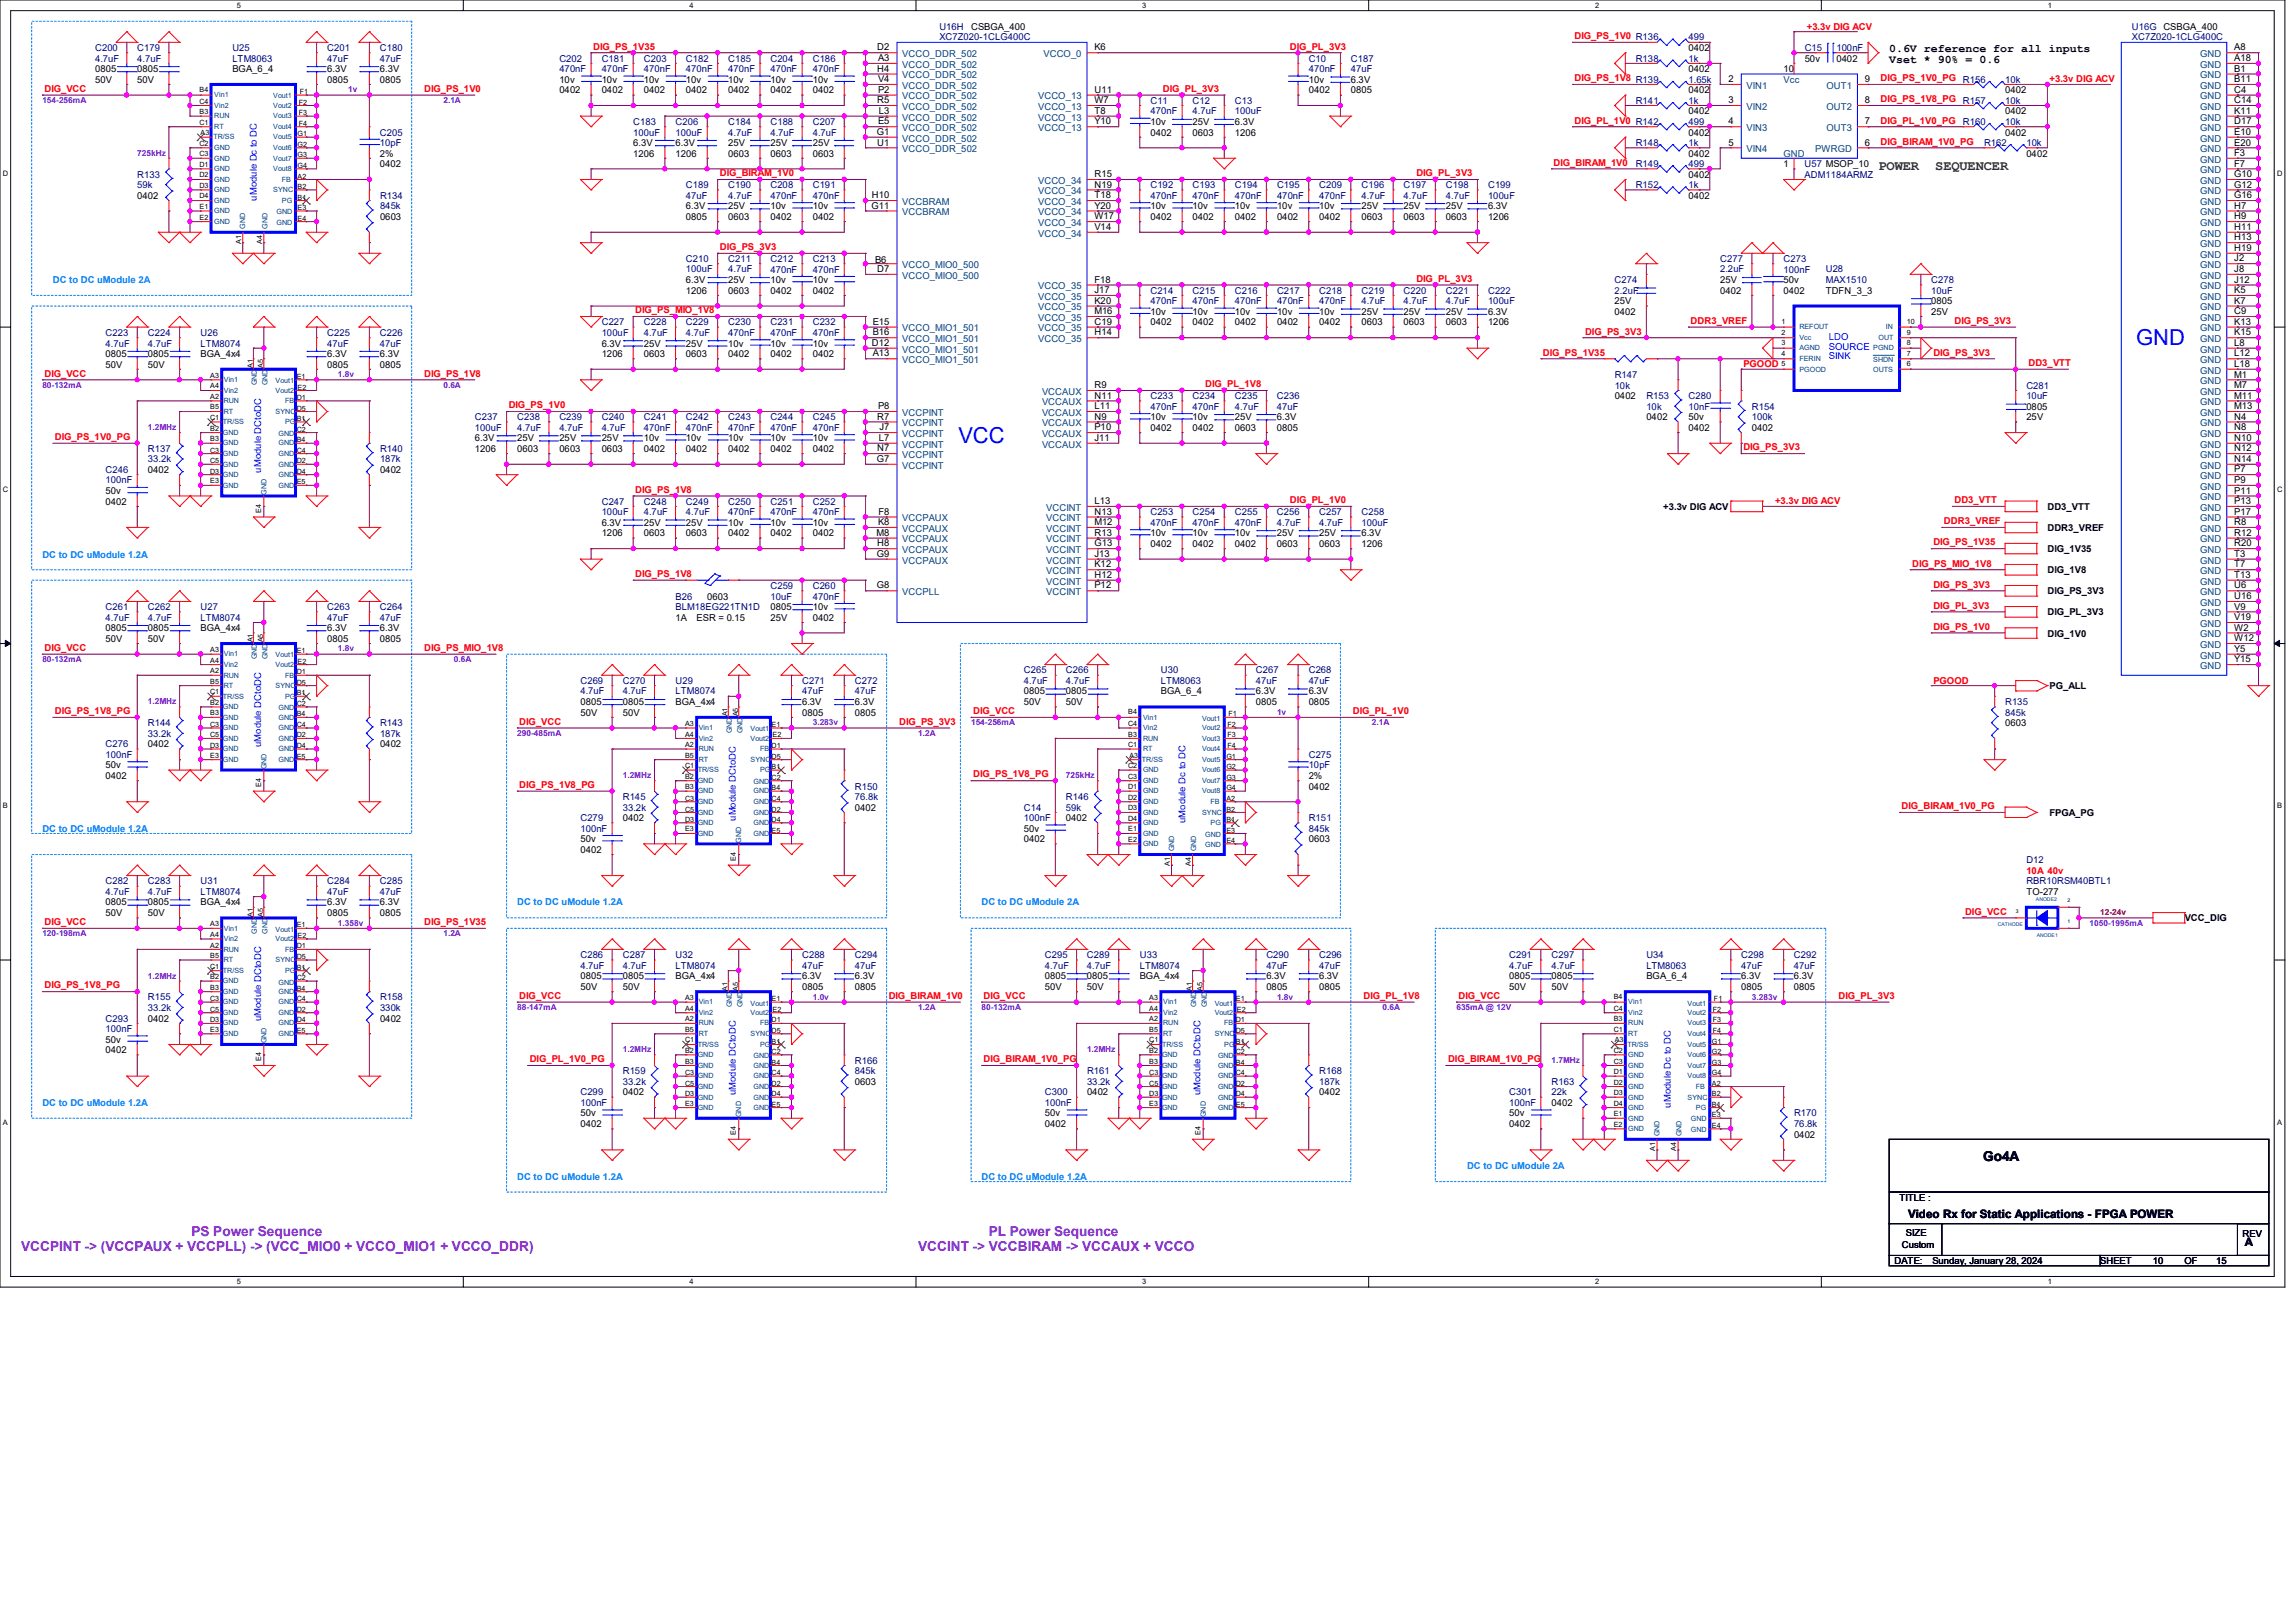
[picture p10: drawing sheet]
<svg xmlns="http://www.w3.org/2000/svg" width="420mm" height="297mm" viewBox="0 0 420 297" stroke-linecap="round" stroke-linejoin="round" font-family="sans-serif">
<defs><g id="words">
<g font-size="4" fill="#00f">
<text x="390.7" y="63.1">GND</text>
<text x="175.3" y="81">VCC</text>
</g>
<g font-size="2.5" fill="#008000">
<text x="343.6" y="31">POWER</text>
<text x="354" y="31">SEQUENCER</text>
</g>
<text font-size="2.5" x="362.8" y="212.6">Go4A</text>
<g font-size="2.5" fill="#8000ff">
<text x="35.1" y="226.3">PS Power Sequence</text>
<text x="180.8" y="226.3">PL Power Sequence</text>
<text x="3.9" y="228.9">VCCPINT -&gt; (VCCPAUX + VCCPLL) -&gt; (VCC_MIO0 + VCCO_MIO1 + VCCO_DDR)</text>
<text x="168" y="228.9">VCCINT -&gt; VCCBIRAM -&gt; VCCAUX + VCCO</text>
</g>
<g font-size="2.1">
<text x="345.6" y="9.5">0.6V reference for all inputs</text>
<text x="345.6" y="11.6">Vset * 90% = 0.6</text>
<text x="349" y="222.8">Video Rx for Static Applications - FPGA POWER</text>
<text x="410.6" y="228">A</text>
</g>
<g font-size="1.7" fill="#000080">
<text x="171.8" y="5.5">U16H</text>
<text x="390" y="5.5">U16G CSBGA_400</text>
<text x="17.4" y="9.4">C200</text>
<text x="17.4" y="11.3">4.7uF</text>
<text x="25.1" y="9.4">C179</text>
<text x="25.1" y="11.3">4.7uF</text>
<text x="42.5" y="9.4">U25</text>
<text x="42.5" y="11.3">LTM8063</text>
<text x="59.9" y="9.4">C201</text>
<text x="59.9" y="11.3">47uF</text>
<text x="69.5" y="9.4">C180</text>
<text x="69.5" y="11.3">47uF</text>
<text x="102.3" y="11.3">C202</text>
<text x="110.1" y="11.3">C181</text>
<text x="117.8" y="11.3">C203</text>
<text x="125.5" y="11.3">C182</text>
<text x="133.2" y="11.3">C185</text>
<text x="140.9" y="11.3">C204</text>
<text x="148.7" y="11.3">C186</text>
<text x="171.8" y="7.4">XC7Z020-1CLG400C</text>
<text x="239.4" y="11.3">C10</text>
<text x="247.1" y="11.3">C187</text>
<text x="299.2" y="11.3">R138</text>
<text x="308.9" y="11.3">1k</text>
<text x="308.9" y="7.4">499</text>
<text x="330.1" y="9.4">C15</text>
<text x="335.9" y="9.4">100nF</text>
<text x="390" y="7.4">XC7Z020-1CLG400C</text>
<text x="102.3" y="13.2">470nF</text>
<text x="110.1" y="13.2">470nF</text>
<text x="117.8" y="13.2">470nF</text>
<text x="125.5" y="13.2">470nF</text>
<text x="133.2" y="13.2">470nF</text>
<text x="140.9" y="13.2">470nF</text>
<text x="148.7" y="13.2">470nF</text>
<text x="239.4" y="13.2">470nF</text>
<text x="247.1" y="13.2">47uF</text>
<text x="308.9" y="15.2">1.65k</text>
<text x="359.1" y="15.2">R156</text>
<text x="366.8" y="15.2">10k</text>
<text x="115.8" y="22.9">C183</text>
<text x="123.6" y="22.9">C206</text>
<text x="133.2" y="22.9">C184</text>
<text x="140.9" y="22.9">C188</text>
<text x="148.7" y="22.9">C207</text>
<text x="210.4" y="19">C11</text>
<text x="210.4" y="20.9">470nF</text>
<text x="218.1" y="19">C12</text>
<text x="218.1" y="20.9">4.7uF</text>
<text x="225.9" y="19">C13</text>
<text x="225.9" y="20.9">100uF</text>
<text x="299.2" y="19">R141</text>
<text x="308.9" y="22.9">499</text>
<text x="308.9" y="19">1k</text>
<text x="359.1" y="19">R157</text>
<text x="359.1" y="22.9">R160</text>
<text x="366.8" y="19">10k</text>
<text x="366.8" y="22.9">10k</text>
<text x="69.5" y="24.8">C205</text>
<text x="69.5" y="26.7">10pF</text>
<text x="115.8" y="24.8">100uF</text>
<text x="123.6" y="24.8">100uF</text>
<text x="133.2" y="24.8">4.7uF</text>
<text x="140.9" y="24.8">4.7uF</text>
<text x="148.7" y="24.8">4.7uF</text>
<text x="299.2" y="26.7">R148</text>
<text x="308.9" y="26.7">1k</text>
<text x="362.9" y="26.7">R162</text>
<text x="370.7" y="26.7">10k</text>
<text x="25.1" y="32.5">R133</text>
<text x="25.1" y="34.5">59k</text>
<text x="125.5" y="34.5">C189</text>
<text x="133.2" y="34.5">C190</text>
<text x="140.9" y="34.5">C208</text>
<text x="148.7" y="34.5">C191</text>
<text x="210.4" y="34.5">C192</text>
<text x="218.1" y="34.5">C193</text>
<text x="225.9" y="34.5">C194</text>
<text x="233.6" y="34.5">C195</text>
<text x="241.3" y="34.5">C209</text>
<text x="249" y="34.5">C196</text>
<text x="256.7" y="34.5">C197</text>
<text x="264.5" y="34.5">C198</text>
<text x="272.2" y="34.5">C199</text>
<text x="299.2" y="34.5">R152</text>
<text x="299.2" y="30.6">R149</text>
<text x="308.9" y="34.5">1k</text>
<text x="308.9" y="30.6">499</text>
<text x="330.1" y="30.6">U57 MSOP_10</text>
<text x="330.1" y="32.5">ADM1184ARMZ</text>
<text x="69.5" y="36.4">R134</text>
<text x="69.5" y="38.3">845k</text>
<text x="125.5" y="36.4">47uF</text>
<text x="133.2" y="36.4">4.7uF</text>
<text x="140.9" y="36.4">470nF</text>
<text x="148.7" y="36.4">470nF</text>
<text x="210.4" y="36.4">470nF</text>
<text x="218.1" y="36.4">470nF</text>
<text x="225.9" y="36.4">470nF</text>
<text x="233.6" y="36.4">470nF</text>
<text x="241.3" y="36.4">470nF</text>
<text x="249" y="36.4">4.7uF</text>
<text x="256.7" y="36.4">4.7uF</text>
<text x="264.5" y="36.4">4.7uF</text>
<text x="272.2" y="36.4">100uF</text>
<text x="125.5" y="48">C210</text>
<text x="133.2" y="48">C211</text>
<text x="140.9" y="48">C212</text>
<text x="148.7" y="48">C213</text>
<text x="314.7" y="48">C277</text>
<text x="326.3" y="48">C273</text>
<text x="125.5" y="49.9">100uF</text>
<text x="133.2" y="49.9">4.7uF</text>
<text x="140.9" y="49.9">470nF</text>
<text x="148.7" y="49.9">470nF</text>
<text x="210.4" y="53.8">C214</text>
<text x="218.1" y="53.8">C215</text>
<text x="225.9" y="53.8">C216</text>
<text x="233.6" y="53.8">C217</text>
<text x="241.3" y="53.8">C218</text>
<text x="249" y="53.8">C219</text>
<text x="256.7" y="53.8">C220</text>
<text x="264.5" y="53.8">C221</text>
<text x="272.2" y="53.8">C222</text>
<text x="295.4" y="51.8">C274</text>
<text x="295.4" y="53.8">2.2uF</text>
<text x="314.7" y="49.9">2.2uF</text>
<text x="326.3" y="49.9">100nF</text>
<text x="334" y="49.9">U28</text>
<text x="334" y="51.8">MAX1510</text>
<text x="353.3" y="51.8">C278</text>
<text x="353.3" y="53.8">10uF</text>
<text x="110.1" y="59.5">C227</text>
<text x="117.8" y="59.5">C228</text>
<text x="125.5" y="59.5">C229</text>
<text x="133.2" y="59.5">C230</text>
<text x="140.9" y="59.5">C231</text>
<text x="148.7" y="59.5">C232</text>
<text x="210.4" y="55.7">470nF</text>
<text x="218.1" y="55.7">470nF</text>
<text x="225.9" y="55.7">470nF</text>
<text x="233.6" y="55.7">470nF</text>
<text x="241.3" y="55.7">470nF</text>
<text x="249" y="55.7">4.7uF</text>
<text x="256.7" y="55.7">4.7uF</text>
<text x="264.5" y="55.7">4.7uF</text>
<text x="272.2" y="55.7">100uF</text>
<text x="19.3" y="61.5">C223</text>
<text x="19.3" y="63.4">4.7uF</text>
<text x="27.1" y="61.5">C224</text>
<text x="27.1" y="63.4">4.7uF</text>
<text x="36.7" y="61.5">U26</text>
<text x="36.7" y="63.4">LTM8074</text>
<text x="59.9" y="61.5">C225</text>
<text x="59.9" y="63.4">47uF</text>
<text x="69.5" y="61.5">C226</text>
<text x="69.5" y="63.4">47uF</text>
<text x="110.1" y="61.5">100uF</text>
<text x="117.8" y="61.5">4.7uF</text>
<text x="125.5" y="61.5">4.7uF</text>
<text x="133.2" y="61.5">470nF</text>
<text x="140.9" y="61.5">470nF</text>
<text x="148.7" y="61.5">470nF</text>
<text x="295.4" y="69.2">R147</text>
<text x="295.4" y="71.1">10k</text>
<text x="370.7" y="71.1">C281</text>
<text x="86.9" y="76.9">C237</text>
<text x="94.6" y="76.9">C238</text>
<text x="102.3" y="76.9">C239</text>
<text x="110.1" y="76.9">C240</text>
<text x="117.8" y="76.9">C241</text>
<text x="125.5" y="76.9">C242</text>
<text x="133.2" y="76.9">C243</text>
<text x="140.9" y="76.9">C244</text>
<text x="148.7" y="76.9">C245</text>
<text x="210.4" y="73.1">C233</text>
<text x="210.4" y="75">470nF</text>
<text x="218.1" y="73.1">C234</text>
<text x="218.1" y="75">470nF</text>
<text x="225.9" y="73.1">C235</text>
<text x="225.9" y="75">4.7uF</text>
<text x="233.6" y="73.1">C236</text>
<text x="233.6" y="75">47uF</text>
<text x="301.2" y="73.1">R153</text>
<text x="301.2" y="75">10k</text>
<text x="308.9" y="73.1">C280</text>
<text x="308.9" y="75">10nF</text>
<text x="320.5" y="75">R154</text>
<text x="320.5" y="76.9">100k</text>
<text x="370.7" y="73.1">10uF</text>
<text x="27.1" y="82.7">R137</text>
<text x="69.5" y="82.7">R140</text>
<text x="86.9" y="78.8">100uF</text>
<text x="94.6" y="78.8">4.7uF</text>
<text x="102.3" y="78.8">4.7uF</text>
<text x="110.1" y="78.8">4.7uF</text>
<text x="117.8" y="78.8">470nF</text>
<text x="125.5" y="78.8">470nF</text>
<text x="133.2" y="78.8">470nF</text>
<text x="140.9" y="78.8">470nF</text>
<text x="148.7" y="78.8">470nF</text>
<text x="19.3" y="86.6">C246</text>
<text x="19.3" y="88.5">100nF</text>
<text x="27.1" y="84.6">33.2k</text>
<text x="69.5" y="84.6">187k</text>
<text x="110.1" y="92.4">C247</text>
<text x="110.1" y="94.3">100uF</text>
<text x="117.8" y="92.4">C248</text>
<text x="117.8" y="94.3">4.7uF</text>
<text x="125.5" y="92.4">C249</text>
<text x="125.5" y="94.3">4.7uF</text>
<text x="133.2" y="92.4">C250</text>
<text x="133.2" y="94.3">470nF</text>
<text x="140.9" y="92.4">C251</text>
<text x="140.9" y="94.3">470nF</text>
<text x="148.7" y="92.4">C252</text>
<text x="148.7" y="94.3">470nF</text>
<text x="210.4" y="94.3">C253</text>
<text x="218.1" y="94.3">C254</text>
<text x="225.9" y="94.3">C255</text>
<text x="233.6" y="94.3">C256</text>
<text x="241.3" y="94.3">C257</text>
<text x="249" y="94.3">C258</text>
<text x="210.4" y="96.2">470nF</text>
<text x="218.1" y="96.2">470nF</text>
<text x="225.9" y="96.2">470nF</text>
<text x="233.6" y="96.2">4.7uF</text>
<text x="241.3" y="96.2">4.7uF</text>
<text x="249" y="96.2">100uF</text>
<text x="140.9" y="107.8">C259</text>
<text x="148.7" y="107.8">C260</text>
<text x="19.3" y="111.7">C261</text>
<text x="19.3" y="113.6">4.7uF</text>
<text x="27.1" y="111.7">C262</text>
<text x="27.1" y="113.6">4.7uF</text>
<text x="36.7" y="111.7">U27</text>
<text x="36.7" y="113.6">LTM8074</text>
<text x="59.9" y="111.7">C263</text>
<text x="59.9" y="113.6">47uF</text>
<text x="69.5" y="111.7">C264</text>
<text x="69.5" y="113.6">47uF</text>
<text x="123.6" y="109.7">B26</text>
<text x="123.6" y="111.7">BLM18EG221TN1D</text>
<text x="140.9" y="109.7">10uF</text>
<text x="148.7" y="109.7">470nF</text>
<text x="106.2" y="125.2">C269</text>
<text x="113.9" y="125.2">C270</text>
<text x="123.6" y="125.2">U29</text>
<text x="146.7" y="125.2">C271</text>
<text x="156.4" y="125.2">C272</text>
<text x="187.3" y="123.2">C265</text>
<text x="187.3" y="125.2">4.7uF</text>
<text x="195" y="123.2">C266</text>
<text x="195" y="125.2">4.7uF</text>
<text x="212.3" y="123.2">U30</text>
<text x="212.3" y="125.2">LTM8063</text>
<text x="229.7" y="123.2">C267</text>
<text x="229.7" y="125.2">47uF</text>
<text x="239.4" y="123.2">C268</text>
<text x="239.4" y="125.2">47uF</text>
<text x="106.2" y="127.1">4.7uF</text>
<text x="113.9" y="127.1">4.7uF</text>
<text x="123.6" y="127.1">LTM8074</text>
<text x="146.7" y="127.1">47uF</text>
<text x="156.4" y="127.1">47uF</text>
<text x="366.8" y="129">R135</text>
<text x="366.8" y="131">845k</text>
<text x="19.3" y="136.7">C276</text>
<text x="27.1" y="132.9">R144</text>
<text x="27.1" y="134.8">33.2k</text>
<text x="69.5" y="132.9">R143</text>
<text x="69.5" y="134.8">187k</text>
<text x="19.3" y="138.7">100nF</text>
<text x="239.4" y="138.7">C275</text>
<text x="239.4" y="140.6">10pF</text>
<text x="113.9" y="146.4">R145</text>
<text x="113.9" y="148.3">33.2k</text>
<text x="156.4" y="144.5">R150</text>
<text x="156.4" y="146.4">76.8k</text>
<text x="187.3" y="148.3">C14</text>
<text x="195" y="146.4">R146</text>
<text x="195" y="148.3">59k</text>
<text x="106.2" y="150.3">C279</text>
<text x="106.2" y="152.2">100nF</text>
<text x="187.3" y="150.3">100nF</text>
<text x="239.4" y="150.3">R151</text>
<text x="239.4" y="152.2">845k</text>
<text x="19.3" y="161.8">C282</text>
<text x="27.1" y="161.8">C283</text>
<text x="36.7" y="161.8">U31</text>
<text x="59.9" y="161.8">C284</text>
<text x="69.5" y="161.8">C285</text>
<text x="370.7" y="158">D12</text>
<text x="370.7" y="161.8">RBR10RSM40BTL1</text>
<text x="19.3" y="163.8">4.7uF</text>
<text x="27.1" y="163.8">4.7uF</text>
<text x="36.7" y="163.8">LTM8074</text>
<text x="59.9" y="163.8">47uF</text>
<text x="69.5" y="163.8">47uF</text>
<text x="106.2" y="175.3">C286</text>
<text x="106.2" y="177.3">4.7uF</text>
<text x="113.9" y="175.3">C287</text>
<text x="113.9" y="177.3">4.7uF</text>
<text x="123.6" y="175.3">U32</text>
<text x="123.6" y="177.3">LTM8074</text>
<text x="146.7" y="175.3">C288</text>
<text x="146.7" y="177.3">47uF</text>
<text x="156.4" y="175.3">C294</text>
<text x="156.4" y="177.3">47uF</text>
<text x="191.1" y="175.3">C295</text>
<text x="191.1" y="177.3">4.7uF</text>
<text x="198.8" y="175.3">C289</text>
<text x="198.8" y="177.3">4.7uF</text>
<text x="208.5" y="175.3">U33</text>
<text x="208.5" y="177.3">LTM8074</text>
<text x="231.6" y="175.3">C290</text>
<text x="231.6" y="177.3">47uF</text>
<text x="241.3" y="175.3">C296</text>
<text x="241.3" y="177.3">47uF</text>
<text x="276" y="175.3">C291</text>
<text x="276" y="177.3">4.7uF</text>
<text x="283.8" y="175.3">C297</text>
<text x="283.8" y="177.3">4.7uF</text>
<text x="301.2" y="175.3">U34</text>
<text x="301.2" y="177.3">LTM8063</text>
<text x="318.5" y="175.3">C298</text>
<text x="318.5" y="177.3">47uF</text>
<text x="328.2" y="175.3">C292</text>
<text x="328.2" y="177.3">47uF</text>
<text x="27.1" y="183.1">R155</text>
<text x="27.1" y="185">33.2k</text>
<text x="69.5" y="183.1">R158</text>
<text x="69.5" y="185">330k</text>
<text x="19.3" y="186.9">C293</text>
<text x="19.3" y="188.9">100nF</text>
<text x="113.9" y="196.6">R159</text>
<text x="156.4" y="194.6">R166</text>
<text x="156.4" y="196.6">845k</text>
<text x="198.8" y="196.6">R161</text>
<text x="241.3" y="196.6">R168</text>
<text x="106.2" y="200.4">C299</text>
<text x="106.2" y="202.4">100nF</text>
<text x="113.9" y="198.5">33.2k</text>
<text x="191.1" y="200.4">C300</text>
<text x="191.1" y="202.4">100nF</text>
<text x="198.8" y="198.5">33.2k</text>
<text x="241.3" y="198.5">187k</text>
<text x="276.1" y="200.4">C301</text>
<text x="276.1" y="202.4">100nF</text>
<text x="283.8" y="198.5">R163</text>
<text x="283.8" y="200.4">22k</text>
<text x="328.2" y="204.3">R170</text>
<text x="328.2" y="206.2">76.8k</text>
</g>
<g font-size="1.7">
<text x="177.6" y="5.5">CSBGA_400</text>
<text x="160.5" y="9.2">D2</text>
<text x="160.6" y="11.2">A3</text>
<text x="200.2" y="9.2">K6</text>
<text x="308.9" y="9.4">0402</text>
<text x="330.1" y="11.3">50v</text>
<text x="335.9" y="11.3">0402</text>
<text x="408.7" y="9.2">A8</text>
<text x="408.7" y="11.2">A18</text>
<text x="17.4" y="13.2">0805</text>
<text x="17.4" y="15.2">50V</text>
<text x="25.1" y="13.2">0805</text>
<text x="25.1" y="15.2">50V</text>
<text x="42.5" y="13.2">BGA_6_4</text>
<text x="59.9" y="15.2">0805</text>
<text x="59.9" y="13.2">6.3V</text>
<text x="69.5" y="15.2">0805</text>
<text x="69.5" y="13.2">6.3V</text>
<text x="102.3" y="15.2">10v</text>
<text x="102.3" y="17.1">0402</text>
<text x="110.1" y="15.2">10v</text>
<text x="110.1" y="17.1">0402</text>
<text x="117.8" y="15.2">10v</text>
<text x="117.8" y="17.1">0402</text>
<text x="125.5" y="15.2">10v</text>
<text x="125.5" y="17.1">0402</text>
<text x="133.2" y="15.2">10v</text>
<text x="133.2" y="17.1">0402</text>
<text x="140.9" y="15.2">10v</text>
<text x="140.9" y="17.1">0402</text>
<text x="148.7" y="15.2">10v</text>
<text x="148.7" y="17.1">0402</text>
<text x="160.5" y="13.1">H4</text>
<text x="160.6" y="17">P2</text>
<text x="160.6" y="15">V4</text>
<text x="200.2" y="17">U11</text>
<text x="239.4" y="15.2">10v</text>
<text x="239.4" y="17.1">0402</text>
<text x="247.1" y="17.1">0805</text>
<text x="247.1" y="15.2">6.3V</text>
<text x="308.9" y="13.2">0402</text>
<text x="308.9" y="17.1">0402</text>
<text x="316.2" y="15">2</text>
<text x="326.3" y="13.2">10</text>
<text x="341.1" y="15">9</text>
<text x="366.8" y="17.1">0402</text>
<text x="408.7" y="13.1">B1</text>
<text x="408.7" y="15">B11</text>
<text x="408.7" y="17">C4</text>
<text x="160.5" y="18.9">R5</text>
<text x="160.6" y="22.8">E5</text>
<text x="160.8" y="20.8">L3</text>
<text x="200.2" y="20.8">T8</text>
<text x="200.2" y="18.9">W7</text>
<text x="200.2" y="22.8">Y10</text>
<text x="210.4" y="22.9">10v</text>
<text x="218.1" y="22.9">25V</text>
<text x="225.9" y="22.9">6.3V</text>
<text x="308.9" y="20.9">0402</text>
<text x="316.2" y="18.9">3</text>
<text x="316.2" y="22.8">4</text>
<text x="341.1" y="22.8">7</text>
<text x="341.1" y="18.9">8</text>
<text x="366.8" y="20.9">0402</text>
<text x="408.7" y="18.9">C14</text>
<text x="408.7" y="20.8">K11</text>
<text x="408.7" y="22.8">D17</text>
<text x="69.5" y="28.7">2%</text>
<text x="115.8" y="28.7">1206</text>
<text x="115.8" y="26.7">6.3V</text>
<text x="123.6" y="28.7">1206</text>
<text x="123.6" y="26.7">6.3V</text>
<text x="133.2" y="28.7">0603</text>
<text x="133.2" y="26.7">25V</text>
<text x="140.9" y="28.7">0603</text>
<text x="140.9" y="26.7">25V</text>
<text x="148.7" y="28.7">0603</text>
<text x="148.7" y="26.7">25V</text>
<text x="160.4" y="24.7">G1</text>
<text x="160.5" y="26.6">U1</text>
<text x="210.4" y="24.8">0402</text>
<text x="218.1" y="24.8">0603</text>
<text x="225.9" y="24.8">1206</text>
<text x="308.9" y="24.8">0402</text>
<text x="308.9" y="28.7">0402</text>
<text x="316.2" y="26.6">5</text>
<text x="341.1" y="26.6">6</text>
<text x="366.8" y="24.8">0402</text>
<text x="370.7" y="28.7">0402</text>
<text x="408.7" y="24.7">E10</text>
<text x="408.7" y="26.6">E20</text>
<text x="408.7" y="28.5">F3</text>
<text x="69.5" y="30.6">0402</text>
<text x="200.2" y="34.3">N19</text>
<text x="200.2" y="32.4">R15</text>
<text x="308.9" y="32.5">0402</text>
<text x="326.3" y="30.6">1</text>
<text x="408.7" y="30.5">F7</text>
<text x="408.7" y="32.4">G10</text>
<text x="408.7" y="34.3">G12</text>
<text x="25.1" y="36.4">0402</text>
<text x="69.5" y="40.2">0603</text>
<text x="125.5" y="40.2">0805</text>
<text x="125.5" y="38.3">6.3V</text>
<text x="133.2" y="40.2">0603</text>
<text x="133.2" y="38.3">25V</text>
<text x="140.9" y="38.3">10v</text>
<text x="140.9" y="40.2">0402</text>
<text x="148.7" y="38.3">10v</text>
<text x="148.7" y="40.2">0402</text>
<text x="159.4" y="38.2">G11</text>
<text x="159.5" y="36.3">H10</text>
<text x="200.2" y="36.3">T18</text>
<text x="200.2" y="40.1">W17</text>
<text x="200.2" y="38.2">Y20</text>
<text x="210.4" y="38.3">10v</text>
<text x="210.4" y="40.2">0402</text>
<text x="218.1" y="38.3">10v</text>
<text x="218.1" y="40.2">0402</text>
<text x="225.9" y="38.3">10v</text>
<text x="225.9" y="40.2">0402</text>
<text x="233.6" y="38.3">10v</text>
<text x="233.6" y="40.2">0402</text>
<text x="241.3" y="38.3">10v</text>
<text x="241.3" y="40.2">0402</text>
<text x="249" y="40.2">0603</text>
<text x="249" y="38.3">25V</text>
<text x="256.7" y="40.2">0603</text>
<text x="256.7" y="38.3">25V</text>
<text x="264.5" y="40.2">0603</text>
<text x="264.5" y="38.3">25V</text>
<text x="272.2" y="40.2">1206</text>
<text x="272.2" y="38.3">6.3V</text>
<text x="308.9" y="36.4">0402</text>
<text x="408.7" y="36.3">G16</text>
<text x="408.7" y="38.2">H7</text>
<text x="408.7" y="40.1">H9</text>
<text x="200.2" y="42.1">V14</text>
<text x="408.7" y="42.1">H11</text>
<text x="408.7" y="44">H13</text>
<text x="408.7" y="45.9">H19</text>
<text x="408.7" y="47.8">J2</text>
<text x="125.5" y="53.8">1206</text>
<text x="125.5" y="51.8">6.3V</text>
<text x="133.2" y="53.8">0603</text>
<text x="133.2" y="51.8">25V</text>
<text x="140.9" y="51.8">10v</text>
<text x="140.9" y="53.8">0402</text>
<text x="148.7" y="51.8">10v</text>
<text x="148.7" y="53.8">0402</text>
<text x="160.1" y="48.1">B6</text>
<text x="160.5" y="49.8">D7</text>
<text x="200.2" y="51.7">F18</text>
<text x="200.2" y="53.6">J17</text>
<text x="314.7" y="53.8">0402</text>
<text x="314.7" y="51.8">25V</text>
<text x="326.3" y="51.8">50v</text>
<text x="326.3" y="53.8">0402</text>
<text x="334" y="53.8">TDFN_3_3</text>
<text x="408.7" y="49.8">J8</text>
<text x="408.7" y="51.7">J12</text>
<text x="408.7" y="53.6">K5</text>
<text x="159.6" y="59.4">E15</text>
<text x="200.2" y="59.4">C19</text>
<text x="200.2" y="55.6">K20</text>
<text x="200.2" y="57.5">M16</text>
<text x="210.4" y="57.6">10v</text>
<text x="210.4" y="59.5">0402</text>
<text x="218.1" y="57.6">10v</text>
<text x="218.1" y="59.5">0402</text>
<text x="225.9" y="57.6">10v</text>
<text x="225.9" y="59.5">0402</text>
<text x="233.6" y="57.6">10v</text>
<text x="233.6" y="59.5">0402</text>
<text x="241.3" y="57.6">10v</text>
<text x="241.3" y="59.5">0402</text>
<text x="249" y="59.5">0603</text>
<text x="249" y="57.6">25V</text>
<text x="256.7" y="59.5">0603</text>
<text x="256.7" y="57.6">25V</text>
<text x="264.5" y="59.5">0603</text>
<text x="264.5" y="57.6">25V</text>
<text x="272.2" y="59.5">1206</text>
<text x="272.2" y="57.6">6.3V</text>
<text x="295.4" y="57.6">0402</text>
<text x="295.4" y="55.7">25V</text>
<text x="353.3" y="55.7">0805</text>
<text x="353.3" y="57.6">25V</text>
<text x="408.7" y="55.6">K7</text>
<text x="408.7" y="57.5">C9</text>
<text x="408.7" y="59.4">K13</text>
<text x="19.3" y="65.3">0805</text>
<text x="27.1" y="65.3">0805</text>
<text x="36.7" y="65.3">BGA_4x4</text>
<text x="59.9" y="65.3">6.3V</text>
<text x="69.5" y="65.3">6.3V</text>
<text x="110.1" y="65.3">1206</text>
<text x="110.1" y="63.4">6.3V</text>
<text x="117.8" y="65.3">0603</text>
<text x="117.8" y="63.4">25V</text>
<text x="125.5" y="65.3">0603</text>
<text x="125.5" y="63.4">25V</text>
<text x="133.2" y="63.4">10v</text>
<text x="133.2" y="65.3">0402</text>
<text x="140.9" y="63.4">10v</text>
<text x="140.9" y="65.3">0402</text>
<text x="148.7" y="63.4">10v</text>
<text x="148.7" y="65.3">0402</text>
<text x="159.5" y="63.3">D12</text>
<text x="159.6" y="65.2">A13</text>
<text x="159.6" y="61.4">B16</text>
<text x="200.2" y="61.4">H14</text>
<text x="408.7" y="61.4">K15</text>
<text x="408.7" y="63.3">L8</text>
<text x="408.7" y="65.2">L12</text>
<text x="19.3" y="67.3">50V</text>
<text x="27.1" y="67.3">50V</text>
<text x="59.9" y="67.3">0805</text>
<text x="69.5" y="67.3">0805</text>
<text x="200.2" y="71">R9</text>
<text x="408.7" y="67.1">L18</text>
<text x="408.7" y="69.1">M1</text>
<text x="408.7" y="71">M7</text>
<text x="160.5" y="76.8">R7</text>
<text x="160.6" y="74.9">P8</text>
<text x="200.2" y="74.9">L11</text>
<text x="200.2" y="76.8">N9</text>
<text x="200.2" y="72.9">N11</text>
<text x="210.4" y="76.9">10v</text>
<text x="218.1" y="76.9">10v</text>
<text x="225.9" y="76.9">25V</text>
<text x="233.6" y="76.9">6.3V</text>
<text x="295.4" y="73.1">0402</text>
<text x="301.2" y="76.9">0402</text>
<text x="308.9" y="76.9">50v</text>
<text x="370.7" y="75">0805</text>
<text x="370.7" y="76.9">25V</text>
<text x="408.7" y="72.9">M11</text>
<text x="408.7" y="74.9">M13</text>
<text x="408.7" y="76.8">N4</text>
<text x="86.9" y="82.7">1206</text>
<text x="86.9" y="80.8">6.3V</text>
<text x="94.6" y="82.7">0603</text>
<text x="94.6" y="80.8">25V</text>
<text x="102.3" y="82.7">0603</text>
<text x="102.3" y="80.8">25V</text>
<text x="110.1" y="82.7">0603</text>
<text x="110.1" y="80.8">25V</text>
<text x="117.8" y="80.8">10v</text>
<text x="117.8" y="82.7">0402</text>
<text x="125.5" y="80.8">10v</text>
<text x="125.5" y="82.7">0402</text>
<text x="133.2" y="80.8">10v</text>
<text x="133.2" y="82.7">0402</text>
<text x="140.9" y="80.8">10v</text>
<text x="140.9" y="82.7">0402</text>
<text x="148.7" y="80.8">10v</text>
<text x="148.7" y="82.7">0402</text>
<text x="160.5" y="82.6">N7</text>
<text x="160.8" y="80.7">L7</text>
<text x="160.9" y="78.7">J7</text>
<text x="200.2" y="80.7">J11</text>
<text x="200.2" y="78.7">P10</text>
<text x="210.4" y="78.8">0402</text>
<text x="218.1" y="78.8">0402</text>
<text x="225.9" y="78.8">0603</text>
<text x="233.6" y="78.8">0805</text>
<text x="308.9" y="78.8">0402</text>
<text x="320.5" y="78.8">0402</text>
<text x="408.7" y="78.7">N8</text>
<text x="408.7" y="80.7">N10</text>
<text x="408.7" y="82.6">N12</text>
<text x="27.1" y="86.6">0402</text>
<text x="69.5" y="86.6">0402</text>
<text x="160.4" y="84.5">G7</text>
<text x="408.7" y="84.5">N14</text>
<text x="408.7" y="86.4">P7</text>
<text x="408.7" y="88.4">P9</text>
<text x="19.3" y="90.4">50v</text>
<text x="19.3" y="92.4">0402</text>
<text x="160.7" y="94.2">F8</text>
<text x="200.2" y="92.2">L13</text>
<text x="200.2" y="94.2">N13</text>
<text x="304.2" y="93.3">+3.3v DIG ACV</text>
<text x="374.5" y="93.3">DD3_VTT</text>
<text x="408.7" y="90.3">P11</text>
<text x="408.7" y="92.2">P13</text>
<text x="408.7" y="94.2">P17</text>
<text x="110.1" y="98.1">1206</text>
<text x="110.1" y="96.2">6.3V</text>
<text x="117.8" y="98.1">0603</text>
<text x="117.8" y="96.2">25V</text>
<text x="125.5" y="98.1">0603</text>
<text x="125.5" y="96.2">25V</text>
<text x="133.2" y="96.2">10v</text>
<text x="133.2" y="98.1">0402</text>
<text x="140.9" y="96.2">10v</text>
<text x="140.9" y="98.1">0402</text>
<text x="148.7" y="96.2">10v</text>
<text x="148.7" y="98.1">0402</text>
<text x="160.4" y="98">M8</text>
<text x="160.4" y="101.9">G9</text>
<text x="160.5" y="100">H8</text>
<text x="160.6" y="96.1">K8</text>
<text x="200.2" y="100">G13</text>
<text x="200.2" y="101.9">J13</text>
<text x="200.2" y="96.1">M12</text>
<text x="200.2" y="98">R13</text>
<text x="210.4" y="98.1">10v</text>
<text x="210.4" y="100.1">0402</text>
<text x="218.1" y="98.1">10v</text>
<text x="218.1" y="100.1">0402</text>
<text x="225.9" y="98.1">10v</text>
<text x="225.9" y="100.1">0402</text>
<text x="233.6" y="100.1">0603</text>
<text x="233.6" y="98.1">25V</text>
<text x="241.3" y="100.1">0603</text>
<text x="241.3" y="98.1">25V</text>
<text x="249" y="100.1">1206</text>
<text x="249" y="98.1">6.3V</text>
<text x="374.5" y="97.2">DDR3_VREF</text>
<text x="374.5" y="101">DIG_1V35</text>
<text x="408.7" y="96.1">R8</text>
<text x="408.7" y="98">R12</text>
<text x="408.7" y="100">R20</text>
<text x="408.7" y="101.9">T3</text>
<text x="160.4" y="107.7">G8</text>
<text x="200.2" y="105.7">H12</text>
<text x="200.2" y="103.8">K12</text>
<text x="200.2" y="107.7">P12</text>
<text x="374.5" y="104.9">DIG_1V8</text>
<text x="408.7" y="103.8">T7</text>
<text x="408.7" y="105.7">T13</text>
<text x="408.7" y="107.7">U6</text>
<text x="123.6" y="113.6">1A</text>
<text x="127.4" y="113.6">ESR = 0.15</text>
<text x="129.4" y="109.7">0603</text>
<text x="140.9" y="111.7">0805</text>
<text x="140.9" y="113.6">25V</text>
<text x="148.7" y="111.7">10v</text>
<text x="148.7" y="113.6">0402</text>
<text x="374.5" y="108.8">DIG_PS_3V3</text>
<text x="374.5" y="112.6">DIG_PL_3V3</text>
<text x="408.7" y="109.6">U16</text>
<text x="408.7" y="111.5">V9</text>
<text x="408.7" y="113.5">V19</text>
<text x="19.3" y="115.5">0805</text>
<text x="19.3" y="117.4">50V</text>
<text x="27.1" y="115.5">0805</text>
<text x="27.1" y="117.4">50V</text>
<text x="36.7" y="115.5">BGA_4x4</text>
<text x="59.9" y="117.4">0805</text>
<text x="59.9" y="115.5">6.3V</text>
<text x="69.5" y="117.4">0805</text>
<text x="69.5" y="115.5">6.3V</text>
<text x="374.5" y="116.5">DIG_1V0</text>
<text x="408.7" y="115.4">W2</text>
<text x="408.7" y="117.3">W12</text>
<text x="408.7" y="119.3">Y5</text>
<text x="408.7" y="121.2">Y15</text>
<text x="106.2" y="129">0805</text>
<text x="106.2" y="131">50V</text>
<text x="113.9" y="129">0805</text>
<text x="113.9" y="131">50V</text>
<text x="123.6" y="129">BGA_4x4</text>
<text x="146.7" y="131">0805</text>
<text x="146.7" y="129">6.3V</text>
<text x="156.4" y="131">0805</text>
<text x="156.4" y="129">6.3V</text>
<text x="187.3" y="127.1">0805</text>
<text x="187.3" y="129">50V</text>
<text x="195" y="127.1">0805</text>
<text x="195" y="129">50V</text>
<text x="212.3" y="127.1">BGA_6_4</text>
<text x="229.7" y="129">0805</text>
<text x="229.7" y="127.1">6.3V</text>
<text x="239.4" y="129">0805</text>
<text x="239.4" y="127.1">6.3V</text>
<text x="374.9" y="126.2">PG_ALL</text>
<text x="27.1" y="136.7">0402</text>
<text x="69.5" y="136.7">0402</text>
<text x="366.8" y="132.9">0603</text>
<text x="19.3" y="140.6">50v</text>
<text x="19.3" y="142.5">0402</text>
<text x="239.4" y="142.5">2%</text>
<text x="156.4" y="148.3">0402</text>
<text x="239.4" y="144.5">0402</text>
<text x="374.9" y="149.3">FPGA_PG</text>
<text x="106.2" y="154.1">50v</text>
<text x="113.9" y="150.3">0402</text>
<text x="187.3" y="152.2">50v</text>
<text x="187.3" y="154.1">0402</text>
<text x="195" y="150.3">0402</text>
<text x="239.4" y="154.1">0603</text>
<text x="106.2" y="156">0402</text>
<text x="19.3" y="165.7">0805</text>
<text x="19.3" y="167.6">50V</text>
<text x="27.1" y="165.7">0805</text>
<text x="27.1" y="167.6">50V</text>
<text x="36.7" y="165.7">BGA_4x4</text>
<text x="59.9" y="167.6">0805</text>
<text x="59.9" y="165.7">6.3V</text>
<text x="69.5" y="167.6">0805</text>
<text x="69.5" y="165.7">6.3V</text>
<text x="370.7" y="163.8">TO-277</text>
<text x="399.6" y="168.6">VCC_DIG</text>
<text x="106.2" y="179.2">0805</text>
<text x="113.9" y="179.2">0805</text>
<text x="123.6" y="179.2">BGA_4x4</text>
<text x="146.7" y="179.2">6.3V</text>
<text x="156.4" y="179.2">6.3V</text>
<text x="191.1" y="179.2">0805</text>
<text x="198.8" y="179.2">0805</text>
<text x="208.5" y="179.2">BGA_4x4</text>
<text x="231.6" y="179.2">6.3V</text>
<text x="241.3" y="179.2">6.3V</text>
<text x="276" y="179.2">0805</text>
<text x="283.8" y="179.2">0805</text>
<text x="301.2" y="179.2">BGA_6_4</text>
<text x="318.5" y="179.2">6.3V</text>
<text x="328.2" y="179.2">6.3V</text>
<text x="106.2" y="181.1">50V</text>
<text x="113.9" y="181.1">50V</text>
<text x="146.7" y="181.1">0805</text>
<text x="156.4" y="181.1">0805</text>
<text x="191.1" y="181.1">50V</text>
<text x="198.8" y="181.1">50V</text>
<text x="231.6" y="181.1">0805</text>
<text x="241.3" y="181.1">0805</text>
<text x="276" y="181.1">50V</text>
<text x="283.8" y="181.1">50V</text>
<text x="318.5" y="181.1">0805</text>
<text x="328.2" y="181.1">0805</text>
<text x="19.3" y="190.8">50v</text>
<text x="27.1" y="186.9">0402</text>
<text x="69.5" y="186.9">0402</text>
<text x="19.3" y="192.7">0402</text>
<text x="113.9" y="200.4">0402</text>
<text x="156.4" y="198.5">0603</text>
<text x="198.8" y="200.4">0402</text>
<text x="241.3" y="200.4">0402</text>
<text x="283.8" y="202.4">0402</text>
<text x="106.2" y="204.3">50v</text>
<text x="106.2" y="206.2">0402</text>
<text x="191.1" y="204.3">50v</text>
<text x="191.1" y="206.2">0402</text>
<text x="276.1" y="204.3">50v</text>
<text x="276.1" y="206.2">0402</text>
<text x="328.2" y="208.2">0402</text>
<text x="347.5" y="219.7">TITLE :</text>
<text x="348.6" y="226.1">SIZE</text>
<text x="410.2" y="226.3">REV</text>
<text x="346.5" y="231.3">DATE:</text>
<text x="347.9" y="228.4">Custom</text>
<text x="353.5" y="231.3">Sunday, January 28, 2024</text>
<text x="384.2" y="231.3">SHEET</text>
<text x="393.8" y="231.3">10</text>
<text x="399.6" y="231.3">OF</text>
<text x="405.4" y="231.3">15</text>
</g>
<g font-size="1.7" fill="#f00">
<text x="330.5" y="5.4">+3.3v DIG ACV</text>
<text x="108.5" y="9.1">DIG_PS_1V35</text>
<text x="235.9" y="9.1">DIG_PL_3V3</text>
<text x="288" y="7.2">DIG_PS_1V0 R136</text>
<text x="8.1" y="16.8">DIG_VCC</text>
<text x="77.6" y="16.8">DIG_PS_1V0</text>
<text x="212.7" y="16.8">DIG_PL_3V3</text>
<text x="288" y="14.9">DIG_PS_1V8 R139</text>
<text x="344" y="14.9">DIG_PS_1V0_PG</text>
<text x="374.9" y="15.1">+3.3v DIG ACV</text>
<text x="288" y="22.6">DIG_PL_1V0 R142</text>
<text x="344" y="18.7">DIG_PS_1V8_PG</text>
<text x="344" y="22.6">DIG_PL_1V0_PG</text>
<text x="344" y="26.5">DIG_BIRAM_1V0_PG</text>
<text x="131.7" y="32.3">DIG_BIRAM_1V0</text>
<text x="259.1" y="32.3">DIG_PL_3V3</text>
<text x="284.2" y="30.3">DIG_BIRAM_1V0</text>
<text x="131.7" y="45.8">DIG_PS_3V3</text>
<text x="259.1" y="51.6">DIG_PL_3V3</text>
<text x="116.2" y="57.3">DIG_PS_MIO_1V8</text>
<text x="309.2" y="59.3">DDR3_VREF</text>
<text x="357.5" y="59.3">DIG_PS_3V3</text>
<text x="282.2" y="65.1">DIG_PS_1V35</text>
<text x="289.9" y="61.2">DIG_PS_3V3</text>
<text x="353.7" y="65.1">DIG_PS_3V3</text>
<text x="8.1" y="68.9">DIG_VCC</text>
<text x="77.6" y="68.9">DIG_PS_1V8</text>
<text x="220.5" y="70.9">DIG_PL_1V8</text>
<text x="318.9" y="67.2">PGOOD</text>
<text x="371.1" y="67">DD3_VTT</text>
<text x="93" y="74.7">DIG_PS_1V0</text>
<text x="10" y="80.5">DIG_PS_1V0_PG</text>
<text x="318.9" y="82.4">DIG_PS_3V3</text>
<text x="116.2" y="90.2">DIG_PS_1V8</text>
<text x="235.9" y="92.1">DIG_PL_1V0</text>
<text x="324.7" y="92.3">+3.3v DIG ACV</text>
<text x="355.6" y="95.9">DDR3_VREF</text>
<text x="357.5" y="92.1">DD3_VTT</text>
<text x="353.7" y="99.8">DIG_PS_1V35</text>
<text x="116.2" y="105.6">DIG_PS_1V8</text>
<text x="349.8" y="103.7">DIG_PS_MIO_1V8</text>
<text x="353.7" y="107.5">DIG_PS_3V3</text>
<text x="353.7" y="111.4">DIG_PL_3V3</text>
<text x="8.1" y="119.1">DIG_VCC</text>
<text x="77.6" y="119.1">DIG_PS_MIO_1V8</text>
<text x="353.7" y="115.2">DIG_PS_1V0</text>
<text x="353.7" y="125.1">PGOOD</text>
<text x="10" y="130.7">DIG_PS_1V8_PG</text>
<text x="178" y="130.7">DIG_VCC</text>
<text x="247.5" y="130.7">DIG_PL_1V0</text>
<text x="95" y="132.6">DIG_VCC</text>
<text x="164.5" y="132.6">DIG_PS_3V3</text>
<text x="178" y="142.3">DIG_PS_1V8_PG</text>
<text x="95" y="144.2">DIG_PS_1V8_PG</text>
<text x="347.9" y="148.1">DIG_BIRAM_1V0_PG</text>
<text x="370.7" y="159.9">10A 40v</text>
<text x="359.5" y="167.4">DIG_VCC</text>
<text x="8.1" y="169.3">DIG_VCC</text>
<text x="77.6" y="169.3">DIG_PS_1V35</text>
<text x="8.1" y="180.9">DIG_PS_1V8_PG</text>
<text x="95" y="182.8">DIG_VCC</text>
<text x="162.6" y="182.8">DIG_BIRAM_1V0</text>
<text x="179.9" y="182.8">DIG_VCC</text>
<text x="249.4" y="182.8">DIG_PL_1V8</text>
<text x="266.8" y="182.8">DIG_VCC</text>
<text x="336.3" y="182.8">DIG_PL_3V3</text>
<text x="96.9" y="194.4">DIG_PL_1V0_PG</text>
<text x="179.9" y="194.4">DIG_BIRAM_1V0_PG</text>
<text x="264.9" y="194.4">DIG_BIRAM_1V0_PG</text>
</g>
<g font-size="1.7" fill="#004080">
<text x="165.1" y="10.5">VCCO_DDR_502</text>
<text x="190.9" y="10.5">VCCO_0</text>
<text x="402.5" y="10.5">GND</text>
<text x="165.1" y="12.4">VCCO_DDR_502</text>
<text x="165.1" y="14.4">VCCO_DDR_502</text>
<text x="165.1" y="16.3">VCCO_DDR_502</text>
<text x="319.5" y="16.3">VIN1</text>
<text x="326.3" y="15.2">Vcc</text>
<text x="334.1" y="16.3">OUT1</text>
<text x="402.5" y="12.4">GND</text>
<text x="402.5" y="14.4">GND</text>
<text x="402.5" y="16.3">GND</text>
<text x="165.1" y="22.1">VCCO_DDR_502</text>
<text x="165.1" y="18.2">VCCO_DDR_502</text>
<text x="165.1" y="20.1">VCCO_DDR_502</text>
<text x="189.9" y="22.1">VCCO_13</text>
<text x="189.9" y="18.2">VCCO_13</text>
<text x="189.9" y="20.1">VCCO_13</text>
<text x="319.5" y="20.1">VIN2</text>
<text x="334.1" y="20.1">OUT2</text>
<text x="402.5" y="18.2">GND</text>
<text x="402.5" y="20.1">GND</text>
<text x="402.5" y="22.1">GND</text>
<text x="165.1" y="24">VCCO_DDR_502</text>
<text x="165.1" y="25.9">VCCO_DDR_502</text>
<text x="165.1" y="27.9">VCCO_DDR_502</text>
<text x="189.9" y="24">VCCO_13</text>
<text x="319.5" y="24">VIN3</text>
<text x="319.5" y="27.9">VIN4</text>
<text x="326.3" y="28.7">GND</text>
<text x="332.1" y="27.9">PWRGD</text>
<text x="334.1" y="24">OUT3</text>
<text x="402.5" y="24">GND</text>
<text x="402.5" y="25.9">GND</text>
<text x="402.5" y="27.9">GND</text>
<text x="402.5" y="29.8">GND</text>
<text x="189.9" y="35.6">VCCO_34</text>
<text x="189.9" y="33.7">VCCO_34</text>
<text x="402.5" y="31.7">GND</text>
<text x="402.5" y="33.7">GND</text>
<text x="402.5" y="35.6">GND</text>
<text x="165.1" y="39.4">VCCBRAM</text>
<text x="165.1" y="37.5">VCCBRAM</text>
<text x="189.9" y="37.5">VCCO_34</text>
<text x="189.9" y="41.4">VCCO_34</text>
<text x="189.9" y="39.4">VCCO_34</text>
<text x="402.5" y="37.5">GND</text>
<text x="402.5" y="39.4">GND</text>
<text x="402.5" y="41.4">GND</text>
<text x="189.9" y="43.3">VCCO_34</text>
<text x="402.5" y="43.3">GND</text>
<text x="402.5" y="45.2">GND</text>
<text x="402.5" y="47.2">GND</text>
<text x="165.1" y="49.1">VCCO_MIO0_500</text>
<text x="165.1" y="51">VCCO_MIO0_500</text>
<text x="189.9" y="53">VCCO_35</text>
<text x="402.5" y="49.1">GND</text>
<text x="402.5" y="51">GND</text>
<text x="402.5" y="53">GND</text>
<text x="189.9" y="54.9">VCCO_35</text>
<text x="189.9" y="56.8">VCCO_35</text>
<text x="189.9" y="58.7">VCCO_35</text>
<text x="402.5" y="54.9">GND</text>
<text x="402.5" y="56.8">GND</text>
<text x="402.5" y="58.7">GND</text>
<text x="165.1" y="62.6">VCCO_MIO1_501</text>
<text x="165.1" y="64.5">VCCO_MIO1_501</text>
<text x="165.1" y="60.7">VCCO_MIO1_501</text>
<text x="189.9" y="60.7">VCCO_35</text>
<text x="189.9" y="62.6">VCCO_35</text>
<text x="402.5" y="60.7">GND</text>
<text x="402.5" y="62.6">GND</text>
<text x="402.5" y="64.5">GND</text>
<text x="165.1" y="66.5">VCCO_MIO1_501</text>
<text x="402.5" y="66.5">GND</text>
<text x="402.5" y="68.4">GND</text>
<text x="402.5" y="70.3">GND</text>
<text x="165.1" y="76.1">VCCPINT</text>
<text x="190.6" y="76.1">VCCAUX</text>
<text x="190.6" y="72.3">VCCAUX</text>
<text x="190.6" y="74.2">VCCAUX</text>
<text x="402.5" y="72.3">GND</text>
<text x="402.5" y="74.2">GND</text>
<text x="402.5" y="76.1">GND</text>
<text x="165.1" y="80">VCCPINT</text>
<text x="165.1" y="81.9">VCCPINT</text>
<text x="165.1" y="83.8">VCCPINT</text>
<text x="165.1" y="78">VCCPINT</text>
<text x="190.6" y="81.9">VCCAUX</text>
<text x="190.6" y="78">VCCAUX</text>
<text x="190.6" y="80">VCCAUX</text>
<text x="402.5" y="78">GND</text>
<text x="402.5" y="80">GND</text>
<text x="402.5" y="81.9">GND</text>
<text x="402.5" y="83.8">GND</text>
<text x="165.1" y="85.8">VCCPINT</text>
<text x="402.5" y="85.8">GND</text>
<text x="402.5" y="87.7">GND</text>
<text x="402.5" y="89.6">GND</text>
<text x="165.1" y="95.4">VCCPAUX</text>
<text x="191.4" y="93.5">VCCINT</text>
<text x="191.4" y="95.4">VCCINT</text>
<text x="402.5" y="91.6">GND</text>
<text x="402.5" y="93.5">GND</text>
<text x="402.5" y="95.4">GND</text>
<text x="165.1" y="101.2">VCCPAUX</text>
<text x="165.1" y="97.3">VCCPAUX</text>
<text x="165.1" y="99.3">VCCPAUX</text>
<text x="191.4" y="101.2">VCCINT</text>
<text x="191.4" y="97.3">VCCINT</text>
<text x="191.4" y="99.3">VCCINT</text>
<text x="402.5" y="97.3">GND</text>
<text x="402.5" y="99.3">GND</text>
<text x="402.5" y="101.2">GND</text>
<text x="165.1" y="103.1">VCCPAUX</text>
<text x="191.4" y="107">VCCINT</text>
<text x="191.4" y="103.1">VCCINT</text>
<text x="191.4" y="105.1">VCCINT</text>
<text x="402.5" y="103.1">GND</text>
<text x="402.5" y="105.1">GND</text>
<text x="402.5" y="107">GND</text>
<text x="165.1" y="108.9">VCCPLL</text>
<text x="191.4" y="108.9">VCCINT</text>
<text x="402.5" y="108.9">GND</text>
<text x="402.5" y="110.9">GND</text>
<text x="402.5" y="112.8">GND</text>
<text x="402.5" y="114.7">GND</text>
<text x="402.5" y="116.6">GND</text>
<text x="402.5" y="118.6">GND</text>
<text x="402.5" y="120.5">GND</text>
<text x="402.5" y="122.4">GND</text>
</g>
<g font-size="1.7" fill="#00f">
<text x="47" y="36.7" transform="rotate(-90 47 36.7)">uModule Dc to DC</text>
<text x="334.6" y="62.2">LDO</text>
<text x="334.6" y="64">SOURCE</text>
<text x="334.6" y="65.8">SINK</text>
<text x="47.8" y="86.5" transform="rotate(-90 47.8 86.5)">uModule DCtoDC</text>
<text x="47.8" y="136.7" transform="rotate(-90 47.8 136.7)">uModule DCtoDC</text>
<text x="134.6" y="150.2" transform="rotate(-90 134.6 150.2)">uModule DCtoDC</text>
<text x="216.9" y="150.6" transform="rotate(-90 216.9 150.6)">uModule Dc to DC</text>
<text x="47.8" y="186.9" transform="rotate(-90 47.8 186.9)">uModule DCtoDC</text>
<text x="134.6" y="200.4" transform="rotate(-90 134.6 200.4)">uModule DCtoDC</text>
<text x="219.6" y="200.4" transform="rotate(-90 219.6 200.4)">uModule DCtoDC</text>
<text x="305.6" y="202.7" transform="rotate(-90 305.6 202.7)">uModule Dc to DC</text>
</g>
<g font-size="1.7" fill="#0080ff">
<text x="9.7" y="51.8">DC to DC uModule 2A</text>
<text x="7.7" y="102">DC to DC uModule 1.2A</text>
<text x="7.7" y="152.2">DC to DC uModule 1.2A</text>
<text x="94.6" y="165.7">DC to DC uModule 1.2A</text>
<text x="179.5" y="165.7">DC to DC uModule 2A</text>
<text x="7.7" y="202.4">DC to DC uModule 1.2A</text>
<text x="94.6" y="215.9">DC to DC uModule 1.2A</text>
<text x="179.5" y="215.9">DC to DC uModule 1.2A</text>
<text x="268.4" y="214">DC to DC uModule 2A</text>
</g>
<g font-size="1.5" fill="#8000ff">
<text x="63.7" y="16.9">1v</text>
<text x="7.7" y="18.8">154-256mA</text>
<text x="81.1" y="18.8">2.1A</text>
<text x="25.1" y="28.5">725kHz</text>
<text x="7.7" y="71">80-132mA</text>
<text x="61.8" y="69">1.8v</text>
<text x="81.1" y="71">0.6A</text>
<text x="27.1" y="78.7">1.2MHz</text>
<text x="61.8" y="119.2">1.8v</text>
<text x="7.7" y="121.2">80-132mA</text>
<text x="83" y="121.2">0.6A</text>
<text x="27.1" y="128.9">1.2MHz</text>
<text x="233.6" y="130.8">1v</text>
<text x="94.6" y="134.7">290-485mA</text>
<text x="148.7" y="132.7">3.283v</text>
<text x="168" y="134.7">1.2A</text>
<text x="177.6" y="132.7">154-256mA</text>
<text x="251" y="132.7">2.1A</text>
<text x="113.9" y="142.4">1.2MHz</text>
<text x="195" y="142.4">725kHz</text>
<text x="7.7" y="171.3">120-198mA</text>
<text x="61.8" y="169.4">1.358v</text>
<text x="81.1" y="171.3">1.2A</text>
<text x="382.2" y="169.4">1050-1995mA</text>
<text x="27.1" y="179.1">1.2MHz</text>
<text x="94.6" y="184.8">88-147mA</text>
<text x="148.7" y="182.9">1.0v</text>
<text x="168" y="184.8">1.2A</text>
<text x="179.5" y="184.8">80-132mA</text>
<text x="233.6" y="182.9">1.8v</text>
<text x="252.9" y="184.8">0.6A</text>
<text x="266.4" y="184.8">635mA @ 12V</text>
<text x="320.5" y="182.9">3.283v</text>
<text x="113.9" y="192.6">1.2MHz</text>
<text x="198.8" y="192.6">1.2MHz</text>
<text x="283.8" y="194.5">1.7MHz</text>
</g>
<text font-size="1.5" fill="#800000" x="384.2" y="167.5">12-24v</text>
<g font-size="1.4">
<text x="43.3" y="1.4">5</text>
<text x="126.2" y="1.4">4</text>
<text x="209" y="1.4">3</text>
<text x="291.8" y="1.4">2</text>
<text x="374.6" y="1.4">1</text>
<text x=".5" y="32.1">D</text>
<text x="416.5" y="32.1">D</text>
<text x=".5" y="90">C</text>
<text x="416.5" y="90">C</text>
<text x=".5" y="148">B</text>
<text x="416.5" y="148">B</text>
<text x=".5" y="205.9">A</text>
<text x="416.5" y="205.9">A</text>
<text x="43.3" y="235">5</text>
<text x="126.2" y="235">4</text>
<text x="209" y="235">3</text>
<text x="291.8" y="235">2</text>
<text x="374.6" y="235">1</text>
</g>
<g font-size="1.3">
<text x="36.5" y="16.8">B4</text>
<text x="54.8" y="17.2">F1</text>
<text x="36.5" y="19">C4</text>
<text x="36.5" y="20.9">B3</text>
<text x="36.5" y="22.8">C1</text>
<text x="54.7" y="19.1">F2</text>
<text x="54.7" y="21.1">F3</text>
<text x="54.7" y="23">F4</text>
<text x="36.5" y="26.7">C2</text>
<text x="36.5" y="28.6">C3</text>
<text x="36.7" y="24.8">A3</text>
<text x="54.4" y="24.9">G1</text>
<text x="54.4" y="26.9">G2</text>
<text x="54.4" y="28.8">G3</text>
<text x="36.5" y="30.6">D1</text>
<text x="36.5" y="32.5">D2</text>
<text x="36.5" y="34.4">D3</text>
<text x="54.4" y="30.7">G4</text>
<text x="54.4" y="32.7">A2</text>
<text x="54.4" y="34.6">B2</text>
<text x="36.5" y="36.3">D4</text>
<text x="36.5" y="38.3">E1</text>
<text x="36.5" y="40.2">E2</text>
<text x="54.4" y="36.5">B1</text>
<text x="54.4" y="38.4">E3</text>
<text x="54.4" y="40.4">E4</text>
<text x="44.1" y="44.6" transform="rotate(-90 44.1 44.6)">A1</text>
<text x="48" y="44.6" transform="rotate(-90 48 44.6)">A4</text>
<text x="325.9" y="59.3">1</text>
<text x="348.8" y="59.3">10</text>
<text x="325.9" y="61.3">2</text>
<text x="325.9" y="63.2">3</text>
<text x="325.9" y="65.1">4</text>
<text x="348.8" y="65.1">7</text>
<text x="348.8" y="63.2">8</text>
<text x="348.8" y="61.3">9</text>
<text x="38.4" y="69.2">A3</text>
<text x="38.4" y="71.1">A4</text>
<text x="46.2" y="67.4" transform="rotate(-90 46.2 67.4)">A1</text>
<text x="48.1" y="67.4" transform="rotate(-90 48.1 67.4)">A5</text>
<text x="54.3" y="69.3">E1</text>
<text x="54.4" y="71.3">E2</text>
<text x="325.9" y="67">5</text>
<text x="348.8" y="67">6</text>
<text x="38.4" y="73">A2</text>
<text x="38.4" y="74.9">B5</text>
<text x="38.4" y="76.9">C1</text>
<text x="54.3" y="75.1">D5</text>
<text x="54.3" y="73.2">D1</text>
<text x="54.3" y="77">B1</text>
<text x="38.4" y="78.8">B2</text>
<text x="38.4" y="80.7">B3</text>
<text x="38.4" y="82.8">C3</text>
<text x="54.3" y="80.9">B4</text>
<text x="54.3" y="79">C2</text>
<text x="54.3" y="82.8">C4</text>
<text x="38.4" y="84.8">C5</text>
<text x="38.4" y="86.7">D3</text>
<text x="38.4" y="88.5">E3</text>
<text x="54.3" y="84.8">D2</text>
<text x="54.3" y="86.7">D4</text>
<text x="54.3" y="88.6">E5</text>
<text x="47.8" y="93.9" transform="rotate(-90 47.8 93.9)">E4</text>
<text x="38.4" y="119.3">A3</text>
<text x="46.2" y="117.6" transform="rotate(-90 46.2 117.6)">A1</text>
<text x="48.1" y="117.6" transform="rotate(-90 48.1 117.6)">A5</text>
<text x="54.3" y="119.5">E1</text>
<text x="38.4" y="121.3">A4</text>
<text x="38.4" y="123.2">A2</text>
<text x="38.4" y="125.1">B5</text>
<text x="54.3" y="125.3">D5</text>
<text x="54.3" y="123.4">D1</text>
<text x="54.4" y="121.5">E2</text>
<text x="38.4" y="127.1">C1</text>
<text x="38.4" y="129">B2</text>
<text x="38.4" y="130.9">B3</text>
<text x="54.3" y="127.3">B1</text>
<text x="54.3" y="131.1">B4</text>
<text x="54.3" y="129.2">C2</text>
<text x="133.1" y="131.1" transform="rotate(-90 133.1 131.1)">A1</text>
<text x="135" y="131.1" transform="rotate(-90 135 131.1)">A5</text>
<text x="206.4" y="130.7">B4</text>
<text x="224.7" y="131.1">F1</text>
<text x="38.4" y="133.1">C3</text>
<text x="38.4" y="135">C5</text>
<text x="38.4" y="136.9">D3</text>
<text x="54.3" y="133.1">C4</text>
<text x="54.3" y="135">D2</text>
<text x="54.3" y="136.9">D4</text>
<text x="125.3" y="132.8">A3</text>
<text x="125.3" y="134.8">A4</text>
<text x="125.3" y="136.7">A2</text>
<text x="141.1" y="133.1">E1</text>
<text x="141.1" y="136.9">D1</text>
<text x="141.3" y="135">E2</text>
<text x="206.4" y="132.8">C4</text>
<text x="206.4" y="134.8">B3</text>
<text x="206.4" y="136.7">C1</text>
<text x="224.5" y="133.1">F2</text>
<text x="224.5" y="135">F3</text>
<text x="224.5" y="136.9">F4</text>
<text x="38.4" y="138.6">E3</text>
<text x="54.3" y="138.9">E5</text>
<text x="125.3" y="138.6">B5</text>
<text x="125.3" y="140.6">C1</text>
<text x="125.3" y="142.5">B2</text>
<text x="141.1" y="138.9">D5</text>
<text x="141.1" y="140.8">B1</text>
<text x="141.1" y="142.7">C2</text>
<text x="206.4" y="140.6">C2</text>
<text x="206.4" y="142.5">C3</text>
<text x="206.6" y="138.6">A3</text>
<text x="224.3" y="138.9">G1</text>
<text x="224.3" y="140.8">G2</text>
<text x="224.3" y="142.7">G3</text>
<text x="47.8" y="144" transform="rotate(-90 47.8 144)">E4</text>
<text x="125.3" y="144.4">B3</text>
<text x="125.3" y="146.6">C3</text>
<text x="125.3" y="148.5">C5</text>
<text x="141.1" y="144.6">B4</text>
<text x="141.1" y="146.6">C4</text>
<text x="141.1" y="148.5">D2</text>
<text x="206.4" y="144.4">D1</text>
<text x="206.4" y="146.4">D2</text>
<text x="206.4" y="148.3">D3</text>
<text x="224.3" y="144.6">G4</text>
<text x="224.3" y="146.6">A2</text>
<text x="224.3" y="148.5">B2</text>
<text x="125.3" y="150.4">D3</text>
<text x="125.3" y="152.1">E3</text>
<text x="141.1" y="150.4">D4</text>
<text x="141.1" y="152.4">E5</text>
<text x="206.4" y="150.2">D4</text>
<text x="206.4" y="152.1">E1</text>
<text x="206.4" y="154.1">E2</text>
<text x="224.3" y="150.4">B1</text>
<text x="224.3" y="152.4">E3</text>
<text x="224.3" y="154.3">E4</text>
<text x="134.6" y="157.5" transform="rotate(-90 134.6 157.5)">E4</text>
<text x="214" y="158.5" transform="rotate(-90 214 158.5)">A1</text>
<text x="217.9" y="158.5" transform="rotate(-90 217.9 158.5)">A4</text>
<text x="46.2" y="167.8" transform="rotate(-90 46.2 167.8)">A1</text>
<text x="48.1" y="167.8" transform="rotate(-90 48.1 167.8)">A5</text>
<text x="38.4" y="169.5">A3</text>
<text x="38.4" y="171.4">A4</text>
<text x="38.4" y="173.4">A2</text>
<text x="54.3" y="169.7">E1</text>
<text x="54.3" y="173.6">D1</text>
<text x="54.4" y="171.7">E2</text>
<text x="38.4" y="175.3">B5</text>
<text x="38.4" y="177.2">C1</text>
<text x="38.4" y="179.2">B2</text>
<text x="54.3" y="175.5">D5</text>
<text x="54.3" y="177.5">B1</text>
<text x="54.3" y="179.4">C2</text>
<text x="38.4" y="181.1">B3</text>
<text x="38.4" y="183.2">C3</text>
<text x="38.4" y="185.2">C5</text>
<text x="54.3" y="181.3">B4</text>
<text x="54.3" y="183.2">C4</text>
<text x="54.3" y="185.2">D2</text>
<text x="125.3" y="183">A3</text>
<text x="125.3" y="185">A4</text>
<text x="133.1" y="181.3" transform="rotate(-90 133.1 181.3)">A1</text>
<text x="135" y="181.3" transform="rotate(-90 135 181.3)">A5</text>
<text x="141.1" y="183.2">E1</text>
<text x="141.3" y="185.2">E2</text>
<text x="210.2" y="183">A3</text>
<text x="210.2" y="185">A4</text>
<text x="218" y="181.3" transform="rotate(-90 218 181.3)">A1</text>
<text x="220" y="181.3" transform="rotate(-90 220 181.3)">A5</text>
<text x="226.1" y="183.2">E1</text>
<text x="226.3" y="185.2">E2</text>
<text x="295.2" y="182.8">B4</text>
<text x="295.2" y="185">C4</text>
<text x="313.3" y="185.2">F2</text>
<text x="313.5" y="183.2">F1</text>
<text x="38.4" y="187.1">D3</text>
<text x="38.4" y="188.8">E3</text>
<text x="54.3" y="187.1">D4</text>
<text x="54.3" y="189">E5</text>
<text x="125.3" y="186.9">A2</text>
<text x="125.3" y="188.8">B5</text>
<text x="125.3" y="190.8">C1</text>
<text x="141.1" y="189">D5</text>
<text x="141.1" y="187.1">D1</text>
<text x="141.1" y="191">B1</text>
<text x="210.2" y="186.9">A2</text>
<text x="210.2" y="188.8">B5</text>
<text x="210.2" y="190.8">C1</text>
<text x="226.1" y="189">D5</text>
<text x="226.1" y="187.1">D1</text>
<text x="226.1" y="191">B1</text>
<text x="295.2" y="186.9">B3</text>
<text x="295.2" y="188.8">C1</text>
<text x="295.4" y="190.8">A3</text>
<text x="313.1" y="191">G1</text>
<text x="313.3" y="187.1">F3</text>
<text x="313.3" y="189">F4</text>
<text x="47.8" y="194.2" transform="rotate(-90 47.8 194.2)">E4</text>
<text x="125.3" y="192.7">B2</text>
<text x="125.3" y="194.6">B3</text>
<text x="125.3" y="196.8">C3</text>
<text x="141.1" y="194.8">B4</text>
<text x="141.1" y="192.9">C2</text>
<text x="141.1" y="196.8">C4</text>
<text x="210.2" y="192.7">B2</text>
<text x="210.2" y="194.6">B3</text>
<text x="210.2" y="196.8">C3</text>
<text x="226.1" y="194.8">B4</text>
<text x="226.1" y="192.9">C2</text>
<text x="226.1" y="196.8">C4</text>
<text x="295.2" y="192.7">C2</text>
<text x="295.2" y="194.6">C3</text>
<text x="295.2" y="196.6">D1</text>
<text x="313.1" y="192.9">G2</text>
<text x="313.1" y="194.8">G3</text>
<text x="313.1" y="196.8">G4</text>
<text x="125.3" y="198.7">C5</text>
<text x="125.3" y="200.6">D3</text>
<text x="125.3" y="202.4">E3</text>
<text x="141.1" y="198.7">D2</text>
<text x="141.1" y="200.6">D4</text>
<text x="141.1" y="202.5">E5</text>
<text x="210.2" y="198.7">C5</text>
<text x="210.2" y="200.6">D3</text>
<text x="210.2" y="202.4">E3</text>
<text x="226.1" y="198.7">D2</text>
<text x="226.1" y="200.6">D4</text>
<text x="226.1" y="202.5">E5</text>
<text x="295.2" y="198.5">D2</text>
<text x="295.2" y="200.4">D3</text>
<text x="295.2" y="202.4">D4</text>
<text x="313.1" y="198.7">A2</text>
<text x="313.1" y="200.6">B2</text>
<text x="313.1" y="202.5">B1</text>
<text x="134.6" y="207.7" transform="rotate(-90 134.6 207.7)">E4</text>
<text x="219.6" y="207.7" transform="rotate(-90 219.6 207.7)">E4</text>
<text x="295.2" y="204.3">E1</text>
<text x="295.2" y="206.2">E2</text>
<text x="313.1" y="204.5">E3</text>
<text x="313.1" y="206.4">E4</text>
<text x="302.8" y="210.6" transform="rotate(-90 302.8 210.6)">A1</text>
<text x="306.6" y="210.6" transform="rotate(-90 306.6 210.6)">A4</text>
</g>
<g font-size="1.3" fill="#004080">
<text x="39.2" y="17.8">Vin1</text>
<text x="50" y="18">Vout1</text>
<text x="39.2" y="19.7">Vin2</text>
<text x="39.2" y="21.7">RUN</text>
<text x="39.2" y="23.6">RT</text>
<text x="50" y="19.7">Vout2</text>
<text x="50" y="21.7">Vout3</text>
<text x="50" y="23.6">Vout4</text>
<text x="39" y="25.5">TR/SS</text>
<text x="39.2" y="27.5">GND</text>
<text x="39.2" y="29.4">GND</text>
<text x="50" y="25.5">Vout5</text>
<text x="50" y="27.5">Vout6</text>
<text x="50" y="29.4">Vout7</text>
<text x="39.2" y="31.3">GND</text>
<text x="39.2" y="33.2">GND</text>
<text x="39.2" y="35.2">GND</text>
<text x="50" y="31.3">Vout8</text>
<text x="50" y="35.2">SYNC</text>
<text x="51.6" y="33.2">FB</text>
<text x="39.2" y="37.1">GND</text>
<text x="39.2" y="39">GND</text>
<text x="39.2" y="41">GND</text>
<text x="44.9" y="41.9" transform="rotate(-90 44.9 41.9)">GND</text>
<text x="48.9" y="41.9" transform="rotate(-90 48.9 41.9)">GND</text>
<text x="50.6" y="39.2">GND</text>
<text x="50.6" y="41.1">GND</text>
<text x="51.6" y="37.1">PG</text>
<text x="329.1" y="60.3">REFOUT</text>
<text x="329.1" y="62.2">Vcc</text>
<text x="329.1" y="64.1">AGND</text>
<text x="342.6" y="64.1">PGND</text>
<text x="343.6" y="62.2">OUT</text>
<text x="345" y="60.3">IN</text>
<text x="40.9" y="69.9">Vin1</text>
<text x="40.9" y="71.8">Vin2</text>
<text x="47" y="70.5" transform="rotate(-90 47 70.5)">GND</text>
<text x="48.9" y="70.5" transform="rotate(-90 48.9 70.5)">GND</text>
<text x="50.4" y="70.1">Vout1</text>
<text x="50.4" y="71.8">Vout2</text>
<text x="329.1" y="66.1">FERIN</text>
<text x="329.1" y="68">PGOOD</text>
<text x="342.6" y="68">OUTS</text>
<text x="342.6" y="66.3">SHDN</text>
<text x="40.8" y="77.6">TR/SS</text>
<text x="40.9" y="73.8">RUN</text>
<text x="40.9" y="75.7">RT</text>
<text x="50.4" y="75.7">SYNC</text>
<text x="52.2" y="73.8">FB</text>
<text x="52.2" y="77.6">PG</text>
<text x="40.8" y="79.6">GND</text>
<text x="40.8" y="81.5">GND</text>
<text x="40.8" y="83.4">GND</text>
<text x="51" y="81.5">GND</text>
<text x="51" y="79.8">GND</text>
<text x="51" y="83.4">GND</text>
<text x="40.8" y="85.4">GND</text>
<text x="40.8" y="87.3">GND</text>
<text x="40.8" y="89.2">GND</text>
<text x="51" y="85.4">GND</text>
<text x="51" y="87.3">GND</text>
<text x="51" y="89.2">GND</text>
<text x="48.7" y="90.6" transform="rotate(-90 48.7 90.6)">GND</text>
<text x="40.9" y="120.1">Vin1</text>
<text x="40.9" y="122">Vin2</text>
<text x="40.9" y="124">RUN</text>
<text x="40.9" y="125.9">RT</text>
<text x="47" y="120.7" transform="rotate(-90 47 120.7)">GND</text>
<text x="48.9" y="120.7" transform="rotate(-90 48.9 120.7)">GND</text>
<text x="50.4" y="125.9">SYNC</text>
<text x="50.4" y="120.3">Vout1</text>
<text x="50.4" y="122">Vout2</text>
<text x="52.2" y="124">FB</text>
<text x="40.8" y="127.8">TR/SS</text>
<text x="40.8" y="129.8">GND</text>
<text x="40.8" y="131.7">GND</text>
<text x="51" y="131.7">GND</text>
<text x="51" y="130">GND</text>
<text x="52.2" y="127.8">PG</text>
<text x="209.1" y="131.7">Vin1</text>
<text x="219.9" y="131.9">Vout1</text>
<text x="40.8" y="133.6">GND</text>
<text x="40.8" y="135.6">GND</text>
<text x="40.8" y="137.5">GND</text>
<text x="51" y="133.6">GND</text>
<text x="51" y="135.6">GND</text>
<text x="51" y="137.5">GND</text>
<text x="127.8" y="133.6">Vin1</text>
<text x="127.8" y="135.6">Vin2</text>
<text x="127.8" y="137.5">RUN</text>
<text x="133.9" y="134.2" transform="rotate(-90 133.9 134.2)">GND</text>
<text x="135.8" y="134.2" transform="rotate(-90 135.8 134.2)">GND</text>
<text x="137.3" y="133.8">Vout1</text>
<text x="137.3" y="135.6">Vout2</text>
<text x="139" y="137.5">FB</text>
<text x="209.1" y="133.6">Vin2</text>
<text x="209.1" y="135.6">RUN</text>
<text x="209.1" y="137.5">RT</text>
<text x="219.9" y="133.6">Vout2</text>
<text x="219.9" y="135.6">Vout3</text>
<text x="219.9" y="137.5">Vout4</text>
<text x="40.8" y="139.4">GND</text>
<text x="48.7" y="140.8" transform="rotate(-90 48.7 140.8)">GND</text>
<text x="51" y="139.4">GND</text>
<text x="127.6" y="141.4">TR/SS</text>
<text x="127.6" y="143.3">GND</text>
<text x="127.8" y="139.4">RT</text>
<text x="137.3" y="139.4">SYNC</text>
<text x="137.8" y="143.5">GND</text>
<text x="139" y="141.4">PG</text>
<text x="208.9" y="139.4">TR/SS</text>
<text x="209.1" y="141.4">GND</text>
<text x="209.1" y="143.3">GND</text>
<text x="219.9" y="139.4">Vout5</text>
<text x="219.9" y="141.4">Vout6</text>
<text x="219.9" y="143.3">Vout7</text>
<text x="127.6" y="145.2">GND</text>
<text x="127.6" y="147.2">GND</text>
<text x="127.6" y="149.1">GND</text>
<text x="137.8" y="145.2">GND</text>
<text x="137.8" y="147.2">GND</text>
<text x="137.8" y="149.1">GND</text>
<text x="209.1" y="145.2">GND</text>
<text x="209.1" y="147.2">GND</text>
<text x="209.1" y="149.1">GND</text>
<text x="219.9" y="145.2">Vout8</text>
<text x="219.9" y="149.1">SYNC</text>
<text x="221.4" y="147.2">FB</text>
<text x="127.6" y="151">GND</text>
<text x="127.6" y="153">GND</text>
<text x="135.6" y="154.3" transform="rotate(-90 135.6 154.3)">GND</text>
<text x="137.8" y="151">GND</text>
<text x="137.8" y="153">GND</text>
<text x="209.1" y="151">GND</text>
<text x="209.1" y="153">GND</text>
<text x="209.1" y="154.9">GND</text>
<text x="214.8" y="155.8" transform="rotate(-90 214.8 155.8)">GND</text>
<text x="218.8" y="155.8" transform="rotate(-90 218.8 155.8)">GND</text>
<text x="220.5" y="153.1">GND</text>
<text x="220.5" y="155.1">GND</text>
<text x="221.4" y="151">PG</text>
<text x="40.9" y="170.3">Vin1</text>
<text x="40.9" y="172.3">Vin2</text>
<text x="47" y="170.9" transform="rotate(-90 47 170.9)">GND</text>
<text x="48.9" y="170.9" transform="rotate(-90 48.9 170.9)">GND</text>
<text x="50.4" y="170.5">Vout1</text>
<text x="50.4" y="172.3">Vout2</text>
<text x="40.8" y="178">TR/SS</text>
<text x="40.8" y="180">GND</text>
<text x="40.9" y="174.2">RUN</text>
<text x="40.9" y="176.1">RT</text>
<text x="50.4" y="176.1">SYNC</text>
<text x="52.2" y="174.2">FB</text>
<text x="52.2" y="178">PG</text>
<text x="40.8" y="181.9">GND</text>
<text x="40.8" y="183.8">GND</text>
<text x="40.8" y="185.8">GND</text>
<text x="51" y="181.9">GND</text>
<text x="51" y="180.2">GND</text>
<text x="51" y="183.8">GND</text>
<text x="51" y="185.8">GND</text>
<text x="127.8" y="183.8">Vin1</text>
<text x="127.8" y="185.8">Vin2</text>
<text x="133.9" y="184.4" transform="rotate(-90 133.9 184.4)">GND</text>
<text x="135.8" y="184.4" transform="rotate(-90 135.8 184.4)">GND</text>
<text x="137.3" y="184">Vout1</text>
<text x="137.3" y="185.8">Vout2</text>
<text x="212.8" y="183.8">Vin1</text>
<text x="212.8" y="185.8">Vin2</text>
<text x="218.8" y="184.4" transform="rotate(-90 218.8 184.4)">GND</text>
<text x="220.7" y="184.4" transform="rotate(-90 220.7 184.4)">GND</text>
<text x="222.2" y="184">Vout1</text>
<text x="222.2" y="185.8">Vout2</text>
<text x="297.9" y="183.8">Vin1</text>
<text x="297.9" y="185.8">Vin2</text>
<text x="308.7" y="184">Vout1</text>
<text x="308.7" y="185.8">Vout2</text>
<text x="40.8" y="187.7">GND</text>
<text x="40.8" y="189.6">GND</text>
<text x="48.7" y="190.9" transform="rotate(-90 48.7 190.9)">GND</text>
<text x="51" y="187.7">GND</text>
<text x="51" y="189.6">GND</text>
<text x="127.6" y="191.6">TR/SS</text>
<text x="127.8" y="187.7">RUN</text>
<text x="127.8" y="189.6">RT</text>
<text x="137.3" y="189.6">SYNC</text>
<text x="139" y="187.7">FB</text>
<text x="139" y="191.6">PG</text>
<text x="212.6" y="191.6">TR/SS</text>
<text x="212.8" y="187.7">RUN</text>
<text x="212.8" y="189.6">RT</text>
<text x="222.2" y="189.6">SYNC</text>
<text x="223.9" y="187.7">FB</text>
<text x="223.9" y="191.6">PG</text>
<text x="297.7" y="191.6">TR/SS</text>
<text x="297.9" y="187.7">RUN</text>
<text x="297.9" y="189.6">RT</text>
<text x="308.7" y="187.7">Vout3</text>
<text x="308.7" y="189.6">Vout4</text>
<text x="308.7" y="191.6">Vout5</text>
<text x="127.6" y="193.5">GND</text>
<text x="127.6" y="195.4">GND</text>
<text x="127.6" y="197.3">GND</text>
<text x="137.8" y="195.4">GND</text>
<text x="137.8" y="193.7">GND</text>
<text x="137.8" y="197.3">GND</text>
<text x="212.6" y="193.5">GND</text>
<text x="212.6" y="195.4">GND</text>
<text x="212.6" y="197.3">GND</text>
<text x="222.8" y="195.4">GND</text>
<text x="222.8" y="193.7">GND</text>
<text x="222.8" y="197.3">GND</text>
<text x="297.9" y="193.5">GND</text>
<text x="297.9" y="195.4">GND</text>
<text x="297.9" y="197.3">GND</text>
<text x="308.7" y="193.5">Vout6</text>
<text x="308.7" y="195.4">Vout7</text>
<text x="308.7" y="197.3">Vout8</text>
<text x="127.6" y="199.3">GND</text>
<text x="127.6" y="201.2">GND</text>
<text x="127.6" y="203.1">GND</text>
<text x="137.8" y="199.3">GND</text>
<text x="137.8" y="201.2">GND</text>
<text x="137.8" y="203.1">GND</text>
<text x="212.6" y="199.3">GND</text>
<text x="212.6" y="201.2">GND</text>
<text x="212.6" y="203.1">GND</text>
<text x="222.8" y="199.3">GND</text>
<text x="222.8" y="201.2">GND</text>
<text x="222.8" y="203.1">GND</text>
<text x="297.9" y="199.3">GND</text>
<text x="297.9" y="201.2">GND</text>
<text x="297.9" y="203.1">GND</text>
<text x="308.7" y="201.2">SYNC</text>
<text x="310.2" y="199.3">FB</text>
<text x="310.2" y="203.1">PG</text>
<text x="135.6" y="204.4" transform="rotate(-90 135.6 204.4)">GND</text>
<text x="220.6" y="204.4" transform="rotate(-90 220.6 204.4)">GND</text>
<text x="297.9" y="205.1">GND</text>
<text x="297.9" y="207">GND</text>
<text x="303.5" y="207.9" transform="rotate(-90 303.5 207.9)">GND</text>
<text x="307.6" y="207.9" transform="rotate(-90 307.6 207.9)">GND</text>
<text x="309.3" y="205.2">GND</text>
<text x="309.3" y="207.2">GND</text>
</g>
<g font-size=".9">
<text x="368.7" y="167.1">3</text>
<text x="378.2" y="165.1">2</text>
<text x="378.2" y="169">1</text>
</g>
<g font-size=".9" fill="#004080">
<text x="372.4" y="164.9">ANODE2</text>
<text x="365.4" y="169.4">CATHODE</text>
<text x="372.6" y="171.5">ANODE1</text>
</g>
</g></defs>
<path d="M0 0h418v235.5h-418zM1.9 1.9h414.1v231.7h-414.1z" fill="none" stroke="#000" stroke-width=".18"/>
<g fill="#fff">
<path d="M43.3 .2h.8v1.5h-.8z"/>
<path d="M43.3 233.8h.8v1.5h-.8z"/>
</g>
<path d="M84.8 0v1.9M84.8 233.6v1.9" fill="none" stroke="#000" stroke-width=".18"/>
<g fill="#fff">
<path d="M126.2 .2h.7v1.5h-.7z"/>
<path d="M126.2 233.8h.7v1.5h-.7z"/>
</g>
<path d="M167.6 0v1.9M167.6 233.6v1.9" fill="none" stroke="#000" stroke-width=".18"/>
<g fill="#fff">
<path d="M209 .2h.7v1.5h-.7z"/>
<path d="M209 233.8h.7v1.5h-.7z"/>
</g>
<path d="M250.4 0v1.9M250.4 233.6v1.9" fill="none" stroke="#000" stroke-width=".18"/>
<g fill="#fff">
<path d="M291.8 .2h.7v1.5h-.7z"/>
<path d="M291.8 233.8h.7v1.5h-.7z"/>
</g>
<path d="M333.2 0v1.9M333.2 233.6v1.9" fill="none" stroke="#000" stroke-width=".18"/>
<g fill="#fff">
<path d="M374.6 .2h.7v1.5h-.7z"/>
<path d="M374.6 233.8h.7v1.5h-.7z"/>
<path d="M.5 30.9h1v1.5h-1z"/>
<path d="M416.5 30.9h1v1.5h-1z"/>
<path d="M.5 88.8h1v1.5h-1z"/>
<path d="M416.5 88.8h1v1.5h-1z"/>
</g>
<path d="M0 59.9h1.9M416 59.9h2" fill="none" stroke="#000" stroke-width=".18"/>
<g fill="#fff">
<path d="M.5 146.7h.9v1.6h-.9z"/>
<path d="M416.5 146.7h.9v1.6h-.9z"/>
</g>
<path d="M0 117.8h1.9M416 117.8h2" fill="none" stroke="#000" stroke-width=".18"/>
<path d="M1 117.2l.9 .6-.9 .5zM416 117.8l1-.6v1.1z" fill="#000" stroke="#000" stroke-width=".18"/>
<g fill="#fff">
<path d="M.5 204.6h.9v1.6h-.9z"/>
<path d="M416.5 204.6h.9v1.6h-.9z"/>
</g>
<path d="M0 175.7h1.9M416 175.7h2M345.6 208.5h69.4v9.6h-69.4zM345.6 218.1h69.4v5.8h-69.4zM345.6 229.7h38.6v1.9h-38.6zM345.6 223.9h.1M345.6 223.9v5.8M355.2 223.9h.1M355.2 223.9v5.8M384.2 229.7h30.8v1.9h-30.8zM409.3 223.9h5.7v5.8h-5.7z" fill="none" stroke="#000" stroke-width=".18"/>
<path d="M5.8 3.9h69.5v50.2h-69.5zM5.8 56h69.5v48.3h-69.5zM5.8 106.2h69.5v46.3h-69.5zM92.7 119.7h69.5v48.3h-69.5zM175.7 117.8h69.5v50.2h-69.5zM5.8 156.4h69.5v48.2h-69.5zM92.7 169.9h69.5v48.2h-69.5zM177.6 169.9h69.5v46.3h-69.5zM262.6 169.9h71.4v46.3h-71.4z" fill="none" stroke="#0080ff" stroke-width=".18" stroke-dasharray=".3"/>
<g fill="none" stroke="#f00" stroke-width=".18">
<path d="M21.3 7.7h.1M21.3 7.7h3.8M23.2 5.8h.1M23.2 15.5h.1M23.2 9.7h.1M23.2 5.8l-1.9 1.9M23.2 5.8l1.9 1.9M23.2 9.7v1.9M23.2 13.5v2M25.1 7.7h.1M29 7.7h.1M29 7.7h3.9"/>
<path d="M30.9 5.8h.1M30.9 15.5h.1M30.9 9.7h.1M30.9 5.8l-1.9 1.9M30.9 5.8l2 1.9M30.9 9.7v1.9M30.9 13.5v2M32.9 7.7h.1M36.7 17.4h.1M36.7 19.3h.1M36.7 19.3h1.9M36.7 17.4h1.9"/>
<path d="M54.1 19.3h1.9M54.1 17.4h1.9M56 7.7h.1M56 17.4h.1M56 19.3h.1M56 7.7h3.9M57.9 5.8h.1M57.9 15.5h.1M57.9 9.7h.1M57.9 5.8l-1.9 1.9M57.9 5.8l2 1.9M57.9 9.7v1.9"/>
<path d="M57.9 13.5v2M59.9 7.7h.1M65.7 7.7h.1M65.7 7.7h3.8M67.6 5.8h.1M67.6 15.5h.1M67.6 9.7h.1M67.6 5.8l-1.9 1.9M67.6 5.8l1.9 1.9M67.6 9.7v1.9M67.6 13.5v2M69.5 7.7h.1"/>
<path d="M108.1 11.6h.1M108.1 17.4h.1M108.1 11.6v1.9M108.1 15.5v1.9M115.8 11.6h.1M115.8 17.4h.1M115.8 11.6v1.9M115.8 15.5v1.9M123.6 11.6h.1M123.6 17.4h.1M123.6 11.6v1.9M123.6 15.5v1.9"/>
<path d="M131.3 11.6h.1M131.3 17.4h.1M131.3 11.6v1.9M131.3 15.5v1.9M139 11.6h.1M139 17.4h.1M139 11.6v1.9M139 15.5v1.9M146.7 11.6h.1M146.7 17.4h.1M146.7 11.6v1.9M146.7 15.5v1.9"/>
<path d="M154.4 11.6h.1M154.4 17.4h.1M154.4 11.6v1.9M154.4 15.5v1.9M162.2 11.6h.1M162.2 9.7h.1M162.2 13.5h.1M162.2 17.4h.1M162.2 19.3h.1M162.2 15.5h.1M162.2 19.3h1.9M162.2 11.6h1.9"/>
<path d="M162.2 15.5h1.9M162.2 17.4h1.9M162.2 9.7h1.9M162.2 13.5h1.9M198.8 19.3h2M198.8 17.4h2M198.8 9.7h2M200.8 9.7h.1M200.8 17.4h.1M200.8 19.3h.1M208.5 19.3h.1M208.5 19.3v2"/>
<path d="M216.2 19.3h.1M216.2 19.3v2M223.9 19.3h.1M223.9 19.3v2M237.4 11.6h.1M237.4 17.4h.1M237.4 11.6v1.9M237.4 15.5v1.9M245.2 17.4h.1M245.2 11.6h.1M245.2 11.6v1.9M245.2 15.5v1.9"/>
<path d="M295.4 11.6h.1M295.4 19.3h.1M295.4 11.6l1.9 1.9M295.4 19.3l1.9 2M297.3 13.5h.1M297.3 9.7h.1M297.3 17.4h.1M297.3 9.7v3.8M297.3 17.4v3.9M297.3 9.7l-1.9 1.9M297.3 17.4l-1.9 1.9M301.2 11.6h.1"/>
<path d="M301.2 15.5h.1M301.2 7.7h.1M301.2 19.3h.1M301.2 7.7h1.9M301.2 19.3h1.9M301.2 11.6h1.9M301.2 15.5h1.9M308.9 7.7h1.9M308.9 19.3h1.9M308.9 11.6h1.9M308.9 15.5h1.9M310.8 11.6h.1"/>
<path d="M310.8 15.5h.1M310.8 7.7h.1M310.8 19.3h.1M316.6 15.5h.1M316.6 19.3h.1M316.6 19.3h1.9M316.6 15.5h1.9M328.2 11.6h.1M328.2 11.6v1.9M332.1 9.7h.1M332.1 9.7h1.9M335.9 9.7h1.9"/>
<path d="M337.8 9.7h.1M339.8 19.3h1.9M339.8 15.5h1.9M341.7 7.7h.1M341.7 11.6h.1M341.7 15.5h.1M341.7 19.3h.1M341.7 7.7v3.9M341.7 7.7l1.9 2M343.6 9.7h.1M343.6 9.7l-1.9 1.9M359.1 19.3h.1"/>
<path d="M359.1 15.5h.1M359.1 19.3h1.9M359.1 15.5h1.9M366.8 19.3h1.9M366.8 15.5h1.9M368.7 19.3h.1M368.7 15.5h.1M407.3 19.3h2M407.3 11.6h2M407.3 15.5h2M407.3 17.4h2M407.3 9.7h2"/>
<path d="M407.3 13.5h2M409.3 9.7h.1M409.3 11.6h.1M409.3 13.5h.1M409.3 15.5h.1M409.3 17.4h.1M409.3 19.3h.1M30.9 38.6h.1M30.9 29h.1M30.9 29v1.9M30.9 36.7v1.9M36.7 21.3h.1"/>
<path d="M36.7 23.2h.1M36.7 25.1h.1M36.7 27.1h.1M36.7 29h.1M36.7 30.9h.1M36.7 32.9h.1M36.7 34.8h.1M36.7 36.7h.1M36.7 38.6h.1M36.7 21.3h1.9M36.7 32.9h1.9M36.7 29h1.9"/>
<path d="M36.7 34.8h1.9M36.7 23.2h1.9M36.7 27.1h1.9M36.7 25.1h1.9M36.7 30.9h1.9M36.7 36.7h1.9M36.7 38.6h1.9M54.1 21.3h1.9M54.1 32.9h1.9M54.1 29h1.9M54.1 34.8h1.9M54.1 23.2h1.9"/>
<path d="M54.1 27.1h1.9M54.1 25.1h1.9M54.1 30.9h1.9M54.1 36.7h1.9M54.1 38.6h1.9M56 21.3h.1M56 23.2h.1M56 25.1h.1M56 27.1h.1M56 29h.1M56 30.9h.1M56 32.9h.1"/>
<path d="M56 34.8h.1M56 36.7h.1M56 38.6h.1M57.9 32.9h.1M57.9 36.7h.1M57.9 32.9v3.8M57.9 32.9l2 1.9M59.9 34.8h.1M59.9 34.8l-2 1.9M67.6 23.2h.1M67.6 29h.1M67.6 34.8h.1"/>
<path d="M67.6 23.2v1.9M67.6 27.1v1.9M67.6 34.8v1.9M106.2 21.3h.1M106.2 32.9h.1M106.2 21.3h3.9M106.2 21.3l1.9 1.9M106.2 32.9h3.9M106.2 32.9l1.9 1.9M108.1 23.2h.1M108.1 34.8h.1M110.1 21.3h.1"/>
<path d="M110.1 32.9h.1M110.1 21.3l-2 1.9M110.1 32.9l-2 1.9M121.6 29h.1M121.6 23.2h.1M121.6 23.2v1.9M121.6 27.1v1.9M129.4 29h.1M129.4 23.2h.1M129.4 23.2v1.9M129.4 27.1v1.9M131.3 34.8h.1"/>
<path d="M131.3 34.8v1.9M131.3 38.6v2M139 34.8h.1M139 29h.1M139 23.2h.1M139 23.2v1.9M139 27.1v1.9M139 34.8v1.9M139 38.6v2M146.7 34.8h.1M146.7 29h.1M146.7 23.2h.1"/>
<path d="M146.7 23.2v1.9M146.7 27.1v1.9M146.7 34.8v1.9M146.7 38.6v2M154.4 34.8h.1M154.4 29h.1M154.4 23.2h.1M154.4 23.2v1.9M154.4 27.1v1.9M154.4 34.8v1.9M154.4 38.6v2M162.2 38.6h.1"/>
<path d="M162.2 36.7h.1M162.2 23.2h.1M162.2 25.1h.1M162.2 21.3h.1M162.2 27.1h.1M162.2 21.3h1.9M162.2 23.2h1.9M162.2 27.1h1.9M162.2 25.1h1.9M162.2 36.7h1.9M162.2 38.6h1.9M198.8 21.3h2"/>
<path d="M198.8 32.9h2M198.8 34.8h2M198.8 23.2h2M198.8 36.7h2M198.8 38.6h2M200.8 21.3h.1M200.8 23.2h.1M200.8 34.8h.1M200.8 32.9h.1M200.8 36.7h.1M200.8 38.6h.1M208.5 34.8h.1"/>
<path d="M208.5 25.1h.1M208.5 23.2v1.9M208.5 34.8v1.9M208.5 38.6v2M216.2 34.8h.1M216.2 25.1h.1M216.2 23.2v1.9M216.2 34.8v1.9M216.2 38.6v2M222 29h.1M222 29h3.9M222 29l1.9 1.9"/>
<path d="M223.9 30.9h.1M223.9 34.8h.1M223.9 25.1h.1M223.9 23.2v1.9M223.9 34.8v1.9M223.9 38.6v2M225.9 29h.1M225.9 29l-2 1.9M231.6 34.8h.1M231.6 34.8v1.9M231.6 38.6v2M239.4 34.8h.1"/>
<path d="M239.4 34.8v1.9M239.4 38.6v2M243.2 21.3h.1M243.2 21.3h3.9M243.2 21.3l2 1.9M245.2 23.2h.1M247.1 21.3h.1M247.1 34.8h.1M247.1 21.3l-1.9 1.9M247.1 34.8v1.9M247.1 38.6v2M254.8 34.8h.1"/>
<path d="M254.8 34.8v1.9M254.8 38.6v2M262.6 34.8h.1M262.6 34.8v1.9M262.6 38.6v2M270.3 34.8h.1M270.3 34.8v1.9M270.3 38.6v2M295.4 27.1h.1M295.4 34.8h.1M295.4 27.1l1.9 1.9M295.4 34.8l1.9 1.9"/>
<path d="M297.3 21.3h.1M297.3 29h.1M297.3 25.1h.1M297.3 36.7h.1M297.3 32.9h.1M297.3 25.1v3.9M297.3 32.9v3.8M297.3 25.1l-1.9 2M297.3 32.9l-1.9 1.9M301.2 34.8h.1M301.2 23.2h.1M301.2 27.1h.1"/>
<path d="M301.2 30.9h.1M301.2 34.8h1.9M301.2 23.2h1.9M301.2 27.1h1.9M301.2 30.9h1.9M308.9 34.8h1.9M308.9 23.2h1.9M308.9 27.1h1.9M308.9 30.9h1.9M310.8 34.8h.1M310.8 23.2h.1M310.8 27.1h.1"/>
<path d="M310.8 30.9h.1M316.6 23.2h.1M316.6 27.1h.1M316.6 23.2h1.9M316.6 27.1h1.9M326.3 32.9h.1M326.3 32.9h3.8M326.3 32.9l1.9 1.9M328.2 34.8h.1M328.2 30.9h.1M328.2 29v1.9M330.1 32.9h.1"/>
<path d="M330.1 32.9l-1.9 1.9M339.8 23.2h1.9M339.8 27.1h1.9M341.7 27.1h.1M341.7 23.2h.1M359.1 23.2h.1M359.1 23.2h1.9M362.9 27.1h.1M362.9 27.1h2M366.8 23.2h1.9M368.7 23.2h.1M370.7 27.1h1.9"/>
<path d="M372.6 27.1h.1M407.3 21.3h2M407.3 32.9h2M407.3 29h2M407.3 34.8h2M407.3 23.2h2M407.3 27.1h2M407.3 25.1h2M407.3 30.9h2M407.3 36.7h2M407.3 38.6h2M409.3 21.3h.1"/>
<path d="M409.3 23.2h.1M409.3 25.1h.1M409.3 27.1h.1M409.3 29h.1M409.3 30.9h.1M409.3 32.9h.1M409.3 34.8h.1M409.3 36.7h.1M409.3 38.6h.1M23.2 59.9h.1M23.2 59.9h3.9M25.1 57.9h.1"/>
<path d="M25.1 57.9l-1.9 2M25.1 57.9l2 2M27.1 59.9h.1M29 42.5h.1M29 42.5h7.7M29 42.5l1.9 1.9M30.9 44.4h.1M30.9 59.9h.1M30.9 59.9h3.9M32.9 42.5h.1M32.9 57.9h.1M32.9 42.5l-2 1.9"/>
<path d="M32.9 42.5l1.9 1.9M32.9 57.9l-2 2M32.9 57.9l1.9 2M34.8 44.4h.1M34.8 59.9h.1M36.7 42.5h.1M36.7 40.6h.1M36.7 42.5l-1.9 1.9M36.7 40.6h1.9M42.5 46.4h.1M42.5 46.4h7.7M42.5 46.4l1.9 1.9"/>
<path d="M44.4 48.3h.1M44.4 44.4h.1M44.4 42.5v1.9M46.4 46.4h.1M46.4 59.9h.1M46.4 46.4l-2 1.9M46.4 46.4l1.9 1.9M46.4 59.9h3.8M48.3 48.3h.1M48.3 57.9h.1M48.3 44.4h.1M48.3 57.9l-1.9 2"/>
<path d="M48.3 57.9l1.9 2M48.3 42.5v1.9M50.2 46.4h.1M50.2 59.9h.1M50.2 46.4l-1.9 1.9M54.1 40.6h1.9M56 42.5h.1M56 59.9h.1M56 40.6h.1M56 42.5h3.9M56 42.5l1.9 1.9M56 59.9h3.9"/>
<path d="M57.9 44.4h.1M57.9 57.9h.1M57.9 57.9l-1.9 2M57.9 57.9l2 2M59.9 42.5h.1M59.9 59.9h.1M59.9 42.5l-2 1.9M65.7 46.4h.1M65.7 59.9h.1M65.7 46.4h3.8M65.7 46.4l1.9 1.9M65.7 59.9h3.8"/>
<path d="M67.6 48.3h.1M67.6 57.9h.1M67.6 44.4h.1M67.6 57.9l-1.9 2M67.6 57.9l1.9 2M67.6 42.5v1.9M69.5 46.4h.1M69.5 59.9h.1M69.5 46.4l-1.9 1.9M106.2 44.4h.1M106.2 57.9h.1M106.2 44.4h3.9"/>
<path d="M106.2 44.4l1.9 2M106.2 57.9h3.9M106.2 57.9l1.9 2M108.1 46.4h.1M108.1 59.9h.1M110.1 44.4h.1M110.1 57.9h.1M110.1 44.4l-2 2M110.1 57.9l-2 2M115.8 59.9h.1M115.8 59.9v1.9M123.6 59.9h.1"/>
<path d="M123.6 59.9v1.9M131.3 54.1h.1M131.3 48.3h.1M131.3 59.9h.1M131.3 40.6h.1M131.3 48.3v1.9M131.3 52.2v1.9M131.3 59.9v1.9M139 40.6h.1M139 54.1h.1M139 48.3h.1M139 59.9h.1"/>
<path d="M139 48.3v1.9M139 52.2v1.9M139 59.9v1.9M146.7 40.6h.1M146.7 48.3h.1M146.7 54.1h.1M146.7 59.9h.1M146.7 48.3v1.9M146.7 52.2v1.9M146.7 59.9v1.9M154.4 59.9h.1M154.4 40.6h.1"/>
<path d="M154.4 48.3h.1M154.4 54.1h.1M154.4 48.3v1.9M154.4 52.2v1.9M154.4 59.9v1.9M162.2 48.3h.1M162.2 50.2h.1M162.2 59.9h.1M162.2 59.9h1.9M162.2 48.3h1.9M162.2 50.2h1.9M198.8 42.5h2"/>
<path d="M198.8 59.9h2M198.8 57.9h2M198.8 40.6h2M198.8 52.2h2M198.8 54.1h2M198.8 56h2M200.8 42.5h.1M200.8 40.6h.1M200.8 59.9h.1M200.8 52.2h.1M200.8 54.1h.1M200.8 56h.1"/>
<path d="M200.8 57.9h.1M208.5 40.6h.1M208.5 54.1h.1M208.5 59.9h.1M208.5 54.1v1.9M208.5 57.9v2M216.2 40.6h.1M216.2 54.1h.1M216.2 59.9h.1M216.2 54.1v1.9M216.2 57.9v2M223.9 40.6h.1"/>
<path d="M223.9 54.1h.1M223.9 59.9h.1M223.9 54.1v1.9M223.9 57.9v2M231.6 40.6h.1M231.6 54.1h.1M231.6 59.9h.1M231.6 54.1v1.9M231.6 57.9v2M239.4 54.1h.1M239.4 59.9h.1M239.4 40.6h.1"/>
<path d="M239.4 54.1v1.9M239.4 57.9v2M247.1 59.9h.1M247.1 54.1h.1M247.1 40.6h.1M247.1 54.1v1.9M247.1 57.9v2M254.8 59.9h.1M254.8 54.1h.1M254.8 40.6h.1M254.8 54.1v1.9M254.8 57.9v2"/>
<path d="M262.6 40.6h.1M262.6 59.9h.1M262.6 54.1h.1M262.6 54.1v1.9M262.6 57.9v2M268.4 44.4h.1M268.4 44.4h3.8M268.4 44.4l1.9 2M270.3 46.4h.1M270.3 40.6h.1M270.3 59.9h.1M270.3 54.1h.1"/>
<path d="M270.3 54.1v1.9M270.3 57.9v2M272.2 44.4h.1M272.2 44.4l-1.9 2M299.2 48.3h.1M299.2 48.3h3.9M301.2 46.4h.1M301.2 56h.1M301.2 50.2h.1M301.2 46.4l-2 1.9M301.2 46.4l1.9 1.9M301.2 50.2v2"/>
<path d="M301.2 54.1v1.9M303.1 48.3h.1M318.5 46.4h.1M318.5 46.4h7.8M320.5 44.4h.1M320.5 54.1h.1M320.5 48.3h.1M320.5 44.4l-2 2M320.5 44.4l1.9 2M320.5 48.3v1.9M320.5 52.2v1.9M322.4 46.4h.1"/>
<path d="M324.3 44.4h.1M324.3 48.3h.1M324.3 54.1h.1M324.3 44.4l-1.9 2M324.3 44.4l2 2M324.3 48.3v1.9M324.3 52.2v1.9M326.3 46.4h.1M326.3 59.9h.1M326.3 59.9h1.9M347.5 59.9h1.9M349.4 50.2h.1"/>
<path d="M349.4 59.9h.1M349.4 50.2h3.9M351.4 48.3h.1M351.4 57.9h.1M351.4 52.2h.1M351.4 48.3l-2 1.9M351.4 48.3l1.9 1.9M351.4 52.2v1.9M351.4 56v1.9M353.3 50.2h.1M407.3 42.5h2M407.3 44.4h2"/>
<path d="M407.3 46.4h2M407.3 59.9h2M407.3 57.9h2M407.3 48.3h2M407.3 50.2h2M407.3 40.6h2M407.3 52.2h2M407.3 54.1h2M407.3 56h2M409.3 40.6h.1M409.3 42.5h.1M409.3 44.4h.1"/>
<path d="M409.3 46.4h.1M409.3 48.3h.1M409.3 50.2h.1M409.3 52.2h.1M409.3 54.1h.1M409.3 56h.1M409.3 57.9h.1M409.3 59.9h.1M25.1 67.6h.1M25.1 61.8h.1M25.1 61.8v1.9M25.1 65.7v1.9"/>
<path d="M32.9 79.2h.1M32.9 67.6h.1M32.9 61.8h.1M32.9 61.8v1.9M32.9 65.7v1.9M32.9 79.2v1.9M38.6 69.5h.1M38.6 71.5h.1M38.6 73.4h.1M38.6 75.3h.1M38.6 77.2h.1M38.6 79.2h.1"/>
<path d="M38.6 69.5h2M38.6 79.2h2M38.6 71.5h2M38.6 73.4h2M38.6 75.3h2M38.6 77.2h2M46.4 65.7h.1M46.4 65.7v1.9M48.3 65.7h.1M48.3 65.7v1.9M54.1 69.5h1.9M54.1 79.2h1.9"/>
<path d="M54.1 71.5h1.9M54.1 73.4h1.9M54.1 75.3h1.9M54.1 77.2h1.9M56 75.3h.1M56 69.5h.1M56 71.5h.1M56 73.4h.1M56 77.2h.1M56 79.2h.1M57.9 73.4h.1M57.9 77.2h.1"/>
<path d="M57.9 67.6h.1M57.9 61.8h.1M57.9 61.8v1.9M57.9 65.7v1.9M57.9 73.4v3.8M57.9 73.4l2 1.9M59.9 75.3h.1M59.9 75.3l-2 1.9M67.6 79.2h.1M67.6 67.6h.1M67.6 61.8h.1M67.6 61.8v1.9"/>
<path d="M67.6 65.7v1.9M67.6 79.2v1.9M92.7 77.2h.1M92.7 77.2v2M100.4 77.2h.1M100.4 77.2v2M106.2 69.5h.1M106.2 69.5h3.9M106.2 69.5l1.9 2M108.1 71.5h.1M108.1 77.2h.1M108.1 77.2v2"/>
<path d="M110.1 69.5h.1M110.1 69.5l-2 2M115.8 77.2h.1M115.8 65.7h.1M115.8 63.7v2M115.8 77.2v2M123.6 77.2h.1M123.6 65.7h.1M123.6 63.7v2M123.6 77.2v2M131.3 77.2h.1M131.3 65.7h.1"/>
<path d="M131.3 63.7v2M131.3 77.2v2M139 77.2h.1M139 65.7h.1M139 63.7v2M139 77.2v2M146.7 77.2h.1M146.7 65.7h.1M146.7 63.7v2M146.7 77.2v2M154.4 77.2h.1M154.4 65.7h.1"/>
<path d="M154.4 63.7v2M154.4 77.2v2M162.2 79.2h.1M162.2 75.3h.1M162.2 77.2h.1M162.2 65.7h.1M162.2 61.8h.1M162.2 63.7h.1M162.2 63.7h1.9M162.2 79.2h1.9M162.2 75.3h1.9M162.2 77.2h1.9"/>
<path d="M162.2 65.7h1.9M162.2 61.8h1.9M198.8 79.2h2M198.8 71.5h2M198.8 73.4h2M198.8 75.3h2M198.8 77.2h2M198.8 61.8h2M200.8 75.3h.1M200.8 77.2h.1M200.8 79.2h.1M200.8 71.5h.1"/>
<path d="M200.8 73.4h.1M200.8 61.8h.1M208.5 73.4h.1M208.5 79.2h.1M208.5 73.4v1.9M208.5 77.2v2M216.2 73.4h.1M216.2 79.2h.1M216.2 73.4v1.9M216.2 77.2v2M223.9 79.2h.1M223.9 73.4h.1"/>
<path d="M223.9 73.4v1.9M223.9 77.2v2M231.6 79.2h.1M231.6 73.4h.1M231.6 73.4v1.9M231.6 77.2v2M268.4 63.7h.1M268.4 63.7h3.8M268.4 63.7l1.9 2M270.3 65.7h.1M272.2 63.7h.1M272.2 63.7l-1.9 2"/>
<path d="M293.5 65.7h.1M293.5 65.7h1.9M301.2 65.7h1.9M303.1 65.7h.1M307 79.2h.1M307 69.5h.1M307 69.5v2M307 77.2v2M314.7 71.5h.1M314.7 77.2h.1M314.7 71.5v1.9M314.7 75.3v1.9"/>
<path d="M318.5 71.5h.1M318.5 71.5v1.9M318.5 79.2v1.9M322.4 63.7h.1M322.4 63.7l1.9 2M324.3 65.7h.1M324.3 61.8h.1M324.3 61.8v3.9M324.3 61.8l-1.9 1.9M326.3 61.8h.1M326.3 63.7h.1M326.3 65.7h.1"/>
<path d="M326.3 67.6h.1M326.3 63.7h1.9M326.3 65.7h1.9M326.3 61.8h1.9M326.3 67.6h1.9M347.5 63.7h1.9M347.5 65.7h1.9M347.5 61.8h1.9M347.5 67.6h1.9M349.4 67.6h.1M349.4 65.7h.1M349.4 63.7h.1"/>
<path d="M349.4 61.8h.1M351.4 61.8h.1M351.4 65.7h.1M351.4 61.8v3.9M351.4 61.8l1.9 1.9M353.3 63.7h.1M353.3 63.7l-1.9 2M366.8 79.2h.1M366.8 79.2h3.9M366.8 79.2l1.9 1.9M368.7 77.2h.1M368.7 71.5h.1"/>
<path d="M368.7 71.5v1.9M368.7 75.3v1.9M370.7 79.2h.1M370.7 79.2l-2 1.9M407.3 63.7h2M407.3 69.5h2M407.3 79.2h2M407.3 71.5h2M407.3 73.4h2M407.3 75.3h2M407.3 77.2h2M407.3 65.7h2"/>
<path d="M407.3 61.8h2M407.3 67.6h2M409.3 61.8h.1M409.3 63.7h.1M409.3 65.7h.1M409.3 67.6h.1M409.3 69.5h.1M409.3 71.5h.1M409.3 73.4h.1M409.3 75.3h.1M409.3 77.2h.1M409.3 79.2h.1"/>
<path d="M23.2 96.5h.1M23.2 96.5h3.9M23.2 96.5l1.9 2M25.1 98.5h.1M25.1 86.9h.1M25.1 92.7h.1M25.1 86.9v1.9M25.1 90.8v1.9M27.1 96.5h.1M27.1 96.5l-2 2M30.9 90.8h.1M30.9 90.8h7.7"/>
<path d="M30.9 90.8l2 1.9M32.9 92.7h.1M32.9 88.8h.1M32.9 86.9v1.9M34.8 90.8h.1M34.8 90.8l-1.9 1.9M34.8 90.8l1.9 1.9M36.7 92.7h.1M38.6 90.8h.1M38.6 81.1h.1M38.6 83h.1M38.6 85h.1"/>
<path d="M38.6 86.9h.1M38.6 88.8h.1M38.6 83h2M38.6 86.9h2M38.6 90.8l-1.9 1.9M38.6 81.1h2M38.6 85h2M38.6 88.8h2M46.4 94.6h.1M46.4 94.6h3.8M46.4 94.6l1.9 1.9M48.3 96.5h.1"/>
<path d="M48.3 92.7h.1M48.3 90.8v1.9M50.2 94.6h.1M50.2 94.6l-1.9 1.9M54.1 83h1.9M54.1 86.9h1.9M54.1 81.1h1.9M54.1 85h1.9M54.1 88.8h1.9M56 90.8h.1M56 81.1h.1M56 83h.1"/>
<path d="M56 85h.1M56 86.9h.1M56 88.8h.1M56 90.8h3.9M56 90.8l1.9 1.9M57.9 92.7h.1M59.9 90.8h.1M59.9 90.8l-2 1.9M65.7 96.5h.1M65.7 96.5h3.8M65.7 96.5l1.9 2M67.6 98.5h.1"/>
<path d="M67.6 88.8h.1M67.6 86.9v1.9M69.5 96.5h.1M69.5 96.5l-1.9 2M90.8 86.9h.1M90.8 86.9h3.8M90.8 86.9l1.9 1.9M92.7 88.8h.1M92.7 83h.1M92.7 81.1v1.9M94.6 86.9h.1M94.6 86.9l-1.9 1.9"/>
<path d="M100.4 83h.1M100.4 81.1v1.9M108.1 83h.1M108.1 81.1v1.9M115.8 98.5h.1M115.8 92.7h.1M115.8 83h.1M115.8 81.1v1.9M115.8 92.7v1.9M115.8 96.5v2M123.6 98.5h.1M123.6 92.7h.1"/>
<path d="M123.6 83h.1M123.6 81.1v1.9M123.6 92.7v1.9M123.6 96.5v2M131.3 98.5h.1M131.3 92.7h.1M131.3 83h.1M131.3 81.1v1.9M131.3 92.7v1.9M131.3 96.5v2M139 92.7h.1M139 98.5h.1"/>
<path d="M139 83h.1M139 81.1v1.9M139 92.7v1.9M139 96.5v2M146.7 92.7h.1M146.7 98.5h.1M146.7 83h.1M146.7 81.1v1.9M146.7 92.7v1.9M146.7 96.5v2M154.4 83h.1M154.4 92.7h.1"/>
<path d="M154.4 98.5h.1M154.4 81.1v1.9M154.4 92.7v1.9M154.4 96.5v2M162.2 94.6h.1M162.2 96.5h.1M162.2 98.5h.1M162.2 85h.1M162.2 81.1h.1M162.2 83h.1M162.2 83h1.9M162.2 94.6h1.9"/>
<path d="M162.2 96.5h1.9M162.2 81.1h1.9M162.2 85h1.9M162.2 98.5h1.9M198.8 94.6h2M198.8 96.5h2M198.8 81.1h2M198.8 92.7h2M198.8 98.5h2M200.8 92.7h.1M200.8 96.5h.1M200.8 94.6h.1"/>
<path d="M200.8 98.5h.1M200.8 81.1h.1M208.5 94.6h.1M208.5 94.6v1.9M208.5 98.5v1.9M216.2 94.6h.1M216.2 94.6v1.9M216.2 98.5v1.9M223.9 94.6h.1M223.9 94.6v1.9M223.9 98.5v1.9M229.7 83h.1"/>
<path d="M229.7 83h3.9M229.7 83l1.9 2M231.6 85h.1M231.6 94.6h.1M231.6 94.6v1.9M231.6 98.5v1.9M233.6 83h.1M233.6 83l-2 2M239.4 94.6h.1M239.4 94.6v1.9M239.4 98.5v1.9M247.1 94.6h.1"/>
<path d="M247.1 94.6v1.9M247.1 98.5v1.9M305 83h.1M305 83h3.9M305 83l2 2M307 85h.1M308.9 83h.1M308.9 83l-1.9 2M312.8 81.1h.1M312.8 81.1h3.8M312.8 81.1l1.9 1.9M314.7 83h.1"/>
<path d="M316.6 93.6h.1M316.6 91.7h.1M316.6 81.1h.1M316.6 93.6h5.8M316.6 91.7v1.9M316.6 91.7h5.8M316.6 81.1l-1.9 1.9M318.5 81.1h.1M322.4 91.7h.1M322.4 93.6h.1M322.4 91.7v1.9M366.8 93.6h.1"/>
<path d="M366.8 91.7h.1M366.8 97.5h.1M366.8 95.6h.1M366.8 99.4h.1M366.8 93.6h5.8M366.8 91.7h5.8M366.8 91.7v1.9M366.8 95.6v1.9M366.8 99.4v1.9M366.8 97.5h5.8M366.8 95.6h5.8M366.8 99.4h5.8"/>
<path d="M368.7 81.1h.1M372.6 91.7h.1M372.6 93.6h.1M372.6 95.6h.1M372.6 97.5h.1M372.6 99.4h.1M372.6 91.7v1.9M372.6 95.6v1.9M372.6 99.4v1.9M407.3 83h2M407.3 86.9h2M407.3 90.8h2"/>
<path d="M407.3 94.6h2M407.3 96.5h2M407.3 81.1h2M407.3 85h2M407.3 88.8h2M407.3 92.7h2M407.3 98.5h2M409.3 81.1h.1M409.3 83h.1M409.3 85h.1M409.3 86.9h.1M409.3 88.8h.1"/>
<path d="M409.3 90.8h.1M409.3 92.7h.1M409.3 94.6h.1M409.3 96.5h.1M409.3 98.5h.1M23.2 110.1h.1M23.2 110.1h3.9M25.1 108.1h.1M25.1 117.8h.1M25.1 112h.1M25.1 108.1l-1.9 2M25.1 108.1l2 2"/>
<path d="M25.1 112v1.9M25.1 115.8v2M27.1 110.1h.1M30.9 110.1h.1M30.9 110.1h3.9M32.9 108.1h.1M32.9 117.8h.1M32.9 112h.1M32.9 108.1l-2 2M32.9 108.1l1.9 2M32.9 112v1.9M32.9 115.8v2"/>
<path d="M34.8 110.1h.1M38.6 119.7h.1M38.6 119.7h2M46.4 110.1h.1M46.4 115.8h.1M46.4 110.1h3.8M46.4 115.8v2M48.3 108.1h.1M48.3 115.8h.1M48.3 108.1l-1.9 2M48.3 108.1l1.9 2M48.3 115.8v2"/>
<path d="M50.2 110.1h.1M54.1 119.7h1.9M56 110.1h.1M56 119.7h.1M56 110.1h3.9M57.9 108.1h.1M57.9 117.8h.1M57.9 112h.1M57.9 112v1.9M57.9 115.8v2M57.9 108.1l-1.9 2M57.9 108.1l2 2"/>
<path d="M59.9 110.1h.1M65.7 110.1h.1M65.7 110.1h3.8M67.6 108.1h.1M67.6 117.8h.1M67.6 112h.1M67.6 108.1l-1.9 2M67.6 108.1l1.9 2M67.6 112v1.9M67.6 115.8v2M69.5 110.1h.1M106.2 102.3h.1"/>
<path d="M106.2 102.3h3.9M106.2 102.3l1.9 2M108.1 104.3h.1M110.1 102.3h.1M110.1 102.3l-2 2M125.5 106.2h.1M125.5 106.2h1.9M133.2 106.2h1.9M135.1 106.2h.1M144.8 117.8h.1M144.8 117.8h3.9M144.8 117.8l1.9 1.9"/>
<path d="M146.7 119.7h.1M146.7 113.9h.1M146.7 108.1h.1M146.7 108.1v2M146.7 112v1.9M148.7 117.8h.1M148.7 117.8l-2 1.9M154.4 108.1h.1M154.4 113.9h.1M154.4 108.1v2M154.4 112v1.9M162.2 108.1h.1"/>
<path d="M162.2 102.3h.1M162.2 100.4h.1M162.2 102.3h1.9M162.2 100.4h1.9M162.2 108.1h1.9M193 119.7h.1M193 119.7l-1.9 1.9M193 119.7l2 1.9M198.8 102.3h2M198.8 104.3h2M198.8 100.4h2M198.8 106.2h2"/>
<path d="M198.8 108.1h2M200.8 119.7h.1M200.8 100.4h.1M200.8 106.2h.1M200.8 102.3h.1M200.8 104.3h.1M200.8 108.1h.1M200.8 119.7l-2 1.9M200.8 119.7l1.9 1.9M208.5 100.4h.1M216.2 100.4h.1M223.9 100.4h.1"/>
<path d="M227.8 119.7h.1M227.8 119.7l-1.9 1.9M227.8 119.7l1.9 1.9M231.6 100.4h.1M237.4 119.7h.1M237.4 119.7l-1.9 1.9M237.4 119.7l2 1.9M239.4 100.4h.1M245.2 104.3h.1M245.2 104.3h3.8M245.2 104.3l1.9 1.9M247.1 106.2h.1"/>
<path d="M247.1 100.4h.1M249 104.3h.1M249 104.3l-1.9 1.9M366.8 116.8h.1M366.8 114.9h.1M366.8 101.3h.1M366.8 105.2h.1M366.8 103.3h.1M366.8 109.1h.1M366.8 107.1h.1M366.8 112.9h.1M366.8 111h.1"/>
<path d="M366.8 116.8h5.8M366.8 103.3v1.9M366.8 107.1v2M366.8 111v1.9M366.8 114.9v1.9M366.8 114.9h5.8M366.8 101.3h5.8M366.8 105.2h5.8M366.8 103.3h5.8M366.8 109.1h5.8M366.8 107.1h5.8M366.8 112.9h5.8"/>
<path d="M366.8 111h5.8M372.6 114.9h.1M372.6 116.8h.1M372.6 101.3h.1M372.6 103.3h.1M372.6 105.2h.1M372.6 107.1h.1M372.6 109.1h.1M372.6 111h.1M372.6 112.9h.1M372.6 103.3v1.9M372.6 107.1v2"/>
<path d="M372.6 111v1.9M372.6 114.9v1.9M407.3 102.3h2M407.3 104.3h2M407.3 110.1h2M407.3 117.8h2M407.3 119.7h2M407.3 100.4h2M407.3 106.2h2M407.3 108.1h2M407.3 112h2M407.3 113.9h2"/>
<path d="M407.3 115.8h2M409.3 100.4h.1M409.3 102.3h.1M409.3 104.3h.1M409.3 106.2h.1M409.3 108.1h.1M409.3 110.1h.1M409.3 112h.1M409.3 113.9h.1M409.3 115.8h.1M409.3 117.8h.1M409.3 119.7h.1"/>
<path d="M25.1 137.1h.1M25.1 137.1v1.9M32.9 129.4h.1M32.9 139h.1M32.9 129.4v1.9M32.9 137.1v1.9M38.6 121.6h.1M38.6 123.6h.1M38.6 125.5h.1M38.6 127.4h.1M38.6 129.4h.1M38.6 131.3h.1"/>
<path d="M38.6 133.2h.1M38.6 135.1h.1M38.6 137.1h.1M38.6 139h.1M38.6 139h2M38.6 121.6h2M38.6 123.6h2M38.6 125.5h2M38.6 133.2h2M38.6 135.1h2M38.6 137.1h2M38.6 127.4h2"/>
<path d="M38.6 129.4h2M38.6 131.3h2M54.1 139h1.9M54.1 121.6h1.9M54.1 123.6h1.9M54.1 125.5h1.9M54.1 133.2h1.9M54.1 135.1h1.9M54.1 137.1h1.9M54.1 127.4h1.9M54.1 129.4h1.9M54.1 131.3h1.9"/>
<path d="M56 125.5h.1M56 121.6h.1M56 123.6h.1M56 127.4h.1M56 131.3h.1M56 129.4h.1M56 133.2h.1M56 135.1h.1M56 137.1h.1M56 139h.1M57.9 123.6h.1M57.9 127.4h.1"/>
<path d="M57.9 123.6v3.8M57.9 123.6l2 1.9M59.9 125.5h.1M59.9 125.5l-2 1.9M67.6 139h.1M67.6 129.4h.1M67.6 129.4v1.9M67.6 137.1v1.9M110.1 123.6h.1M110.1 123.6h3.8M112 121.6h.1M112 131.3h.1"/>
<path d="M112 125.5h.1M112 121.6l-1.9 2M112 121.6l1.9 2M112 125.5v1.9M112 129.4v1.9M113.9 123.6h.1M117.8 123.6h.1M117.8 123.6h3.8M119.7 121.6h.1M119.7 131.3h.1M119.7 125.5h.1M119.7 121.6l-1.9 2"/>
<path d="M119.7 121.6l1.9 2M119.7 125.5v1.9M119.7 129.4v1.9M121.6 123.6h.1M125.5 133.2h.1M125.5 135.1h.1M125.5 137.1h.1M125.5 139h.1M125.5 139h1.9M125.5 133.2h1.9M125.5 135.1h1.9M125.5 137.1h1.9"/>
<path d="M133.2 123.6h.1M133.2 129.4h.1M133.2 123.6h3.9M133.2 129.4v1.9M135.1 121.6h.1M135.1 129.4h.1M135.1 121.6l-1.9 2M135.1 121.6l2 2M135.1 129.4v1.9M137.1 123.6h.1M140.9 139h2M140.9 133.2h2"/>
<path d="M140.9 135.1h2M140.9 137.1h2M142.9 123.6h.1M142.9 139h.1M142.9 133.2h.1M142.9 135.1h.1M142.9 137.1h.1M142.9 123.6h3.8M144.8 121.6h.1M144.8 137.1h.1M144.8 131.3h.1M144.8 125.5h.1"/>
<path d="M144.8 121.6l-1.9 2M144.8 121.6l1.9 2M144.8 125.5v1.9M144.8 129.4v1.9M144.8 137.1v3.8M144.8 137.1l1.9 1.9M146.7 123.6h.1M146.7 139h.1M146.7 139l-1.9 1.9M152.5 123.6h.1M152.5 123.6h3.9M154.4 121.6h.1"/>
<path d="M154.4 131.3h.1M154.4 125.5h.1M154.4 121.6l-1.9 2M154.4 121.6l2 2M154.4 125.5v1.9M154.4 129.4v1.9M156.4 123.6h.1M191.1 121.6h.1M191.1 121.6h3.9M193 129.4h.1M193 123.6h.1M193 123.6v1.9"/>
<path d="M193 127.4v2M195 121.6h.1M198.8 121.6h.1M198.8 121.6h3.9M200.8 129.4h.1M200.8 123.6h.1M200.8 123.6v1.9M200.8 127.4v2M202.7 121.6h.1M206.6 131.3h.1M206.6 133.2h.1M206.6 135.1h.1"/>
<path d="M206.6 137.1h.1M206.6 139h.1M206.6 139h1.9M206.6 133.2h1.9M206.6 135.1h1.9M206.6 137.1h1.9M206.6 131.3h1.9M223.9 139h2M223.9 133.2h2M223.9 135.1h2M223.9 137.1h2M223.9 131.3h2"/>
<path d="M225.9 121.6h.1M225.9 131.3h.1M225.9 133.2h.1M225.9 135.1h.1M225.9 137.1h.1M225.9 139h.1M225.9 121.6h3.8M227.8 129.4h.1M227.8 123.6h.1M227.8 123.6v1.9M227.8 127.4v2M229.7 121.6h.1"/>
<path d="M235.5 121.6h.1M235.5 121.6h3.9M237.4 129.4h.1M237.4 123.6h.1M237.4 137.1h.1M237.4 123.6v1.9M237.4 127.4v2M237.4 137.1v1.9M239.4 121.6h.1M362.9 139h.1M362.9 139h3.9M362.9 139l2 1.9"/>
<path d="M364.9 137.1h.1M364.9 127.4h.1M364.9 127.4v2M364.9 135.1v2M366.8 139h.1M366.8 139l-1.9 1.9M368.7 126.4h.1M368.7 124.5h.1M368.7 124.5h3.9M368.7 126.4h3.9M368.7 124.5v1.9M372.6 124.5h.1"/>
<path d="M372.6 126.4h.1M372.6 124.5l1.9 1M374.5 125.5h.1M374.5 125.5l-1.9 .9M407.3 121.6h2M409.3 121.6h.1M411.2 125.5h.1M411.2 125.5h3.8M411.2 125.5l1.9 1.9M413.1 127.4h.1M415 125.5h.1M415 125.5l-1.9 1.9"/>
<path d="M23.2 146.7h.1M23.2 146.7h3.9M23.2 146.7l1.9 2M25.1 148.7h.1M25.1 158.3h.1M25.1 142.9h.1M25.1 158.3l-1.9 1.9M25.1 158.3l2 1.9M25.1 140.9v2M27.1 146.7h.1M27.1 146.7l-2 2M30.9 140.9h.1"/>
<path d="M30.9 140.9h7.7M30.9 140.9l2 2M32.9 142.9h.1M32.9 158.3h.1M32.9 158.3l-2 1.9M32.9 158.3l1.9 1.9M34.8 140.9h.1M34.8 140.9l-1.9 2M34.8 140.9l1.9 2M36.7 142.9h.1M38.6 140.9h.1M38.6 140.9l-1.9 2"/>
<path d="M46.4 144.8h.1M46.4 144.8h3.8M46.4 144.8l1.9 1.9M48.3 146.7h.1M48.3 158.3h.1M48.3 142.9h.1M48.3 158.3l-1.9 1.9M48.3 158.3l1.9 1.9M48.3 140.9v2M50.2 144.8h.1M50.2 144.8l-1.9 1.9M56 140.9h.1"/>
<path d="M56 140.9h3.9M56 140.9l1.9 2M57.9 142.9h.1M57.9 158.3h.1M57.9 158.3l-1.9 1.9M57.9 158.3l2 1.9M59.9 140.9h.1M59.9 140.9l-2 2M65.7 146.7h.1M65.7 146.7h3.8M65.7 146.7l1.9 2M67.6 148.7h.1"/>
<path d="M67.6 158.3h.1M67.6 158.3l-1.9 1.9M67.6 158.3l1.9 1.9M69.5 146.7h.1M69.5 146.7l-1.9 2M112 150.6h.1M112 156.4h.1M112 150.6v1.9M112 154.4v2M117.8 154.4h.1M117.8 154.4h7.7M117.8 154.4l1.9 2"/>
<path d="M119.7 156.4h.1M119.7 142.9h.1M119.7 152.5h.1M119.7 142.9v1.9M119.7 150.6v1.9M121.6 154.4h.1M121.6 154.4l-1.9 2M121.6 154.4l2 2M123.6 156.4h.1M125.5 154.4h.1M125.5 140.9h.1M125.5 142.9h.1"/>
<path d="M125.5 144.8h.1M125.5 146.7h.1M125.5 148.7h.1M125.5 150.6h.1M125.5 152.5h.1M125.5 140.9h1.9M125.5 144.8h1.9M125.5 146.7h1.9M125.5 154.4l-1.9 2M125.5 142.9h1.9M125.5 148.7h1.9M125.5 150.6h1.9"/>
<path d="M125.5 152.5h1.9M133.2 158.3h.1M133.2 158.3h3.9M133.2 158.3l1.9 1.9M135.1 156.4h.1M135.1 154.4v2M137.1 158.3h.1M137.1 158.3l-2 1.9M140.9 140.9h2M140.9 144.8h2M140.9 146.7h2M140.9 142.9h2"/>
<path d="M140.9 148.7h2M140.9 150.6h2M140.9 152.5h2M142.9 154.4h.1M142.9 140.9h.1M142.9 144.8h.1M142.9 142.9h.1M142.9 146.7h.1M142.9 148.7h.1M142.9 150.6h.1M142.9 152.5h.1M142.9 154.4h3.8"/>
<path d="M142.9 154.4l1.9 2M144.8 140.9h.1M144.8 156.4h.1M146.7 154.4h.1M146.7 154.4l-1.9 2M154.4 150.6h.1M154.4 140.9h.1M154.4 140.9v2M154.4 148.7v1.9M193 148.7h.1M193 154.4h.1M193 148.7v1.9"/>
<path d="M193 152.5v1.9M198.8 156.4h.1M198.8 156.4h7.8M198.8 156.4l2 1.9M200.8 158.3h.1M200.8 152.5h.1M200.8 142.9h.1M200.8 142.9v1.9M200.8 150.6v1.9M202.7 156.4h.1M202.7 156.4l-1.9 1.9M202.7 156.4l1.9 1.9"/>
<path d="M204.6 158.3h.1M206.6 156.4h.1M206.6 140.9h.1M206.6 142.9h.1M206.6 144.8h.1M206.6 146.7h.1M206.6 148.7h.1M206.6 150.6h.1M206.6 152.5h.1M206.6 154.4h.1M206.6 140.9h1.9M206.6 144.8h1.9"/>
<path d="M206.6 146.7h1.9M206.6 154.4h1.9M206.6 156.4l-2 1.9M206.6 142.9h1.9M206.6 148.7h1.9M206.6 150.6h1.9M206.6 152.5h1.9M214.3 158.3h.1M214.3 156.4v1.9M218.1 158.3h.1M218.1 156.4v1.9M223.9 140.9h2"/>
<path d="M223.9 144.8h2M223.9 146.7h2M223.9 154.4h2M223.9 142.9h2M223.9 148.7h2M223.9 150.6h2M223.9 152.5h2M225.9 156.4h.1M225.9 140.9h.1M225.9 142.9h.1M225.9 144.8h.1M225.9 146.7h.1"/>
<path d="M225.9 148.7h.1M225.9 150.6h.1M225.9 152.5h.1M225.9 154.4h.1M225.9 156.4h3.8M225.9 156.4l1.9 1.9M227.8 146.7h.1M227.8 150.6h.1M227.8 158.3h.1M227.8 146.7v3.9M227.8 146.7l1.9 2M229.7 148.7h.1"/>
<path d="M229.7 156.4h.1M229.7 156.4l-1.9 1.9M229.7 148.7l-1.9 1.9M237.4 158.3h.1M237.4 148.7h.1M237.4 142.9h.1M237.4 140.9v2M237.4 148.7v1.9M237.4 156.4v1.9M364.9 140.9h.1M366.8 149.6h.1M366.8 147.7h.1"/>
<path d="M366.8 147.7v1.9M366.8 147.7h3.9M366.8 149.6h3.9M370.7 147.7h.1M370.7 149.6h.1M370.7 147.7l1.9 1M372.6 148.7h.1M372.6 148.7l-1.9 .9M23.2 160.2h.1M23.2 160.2h3.9M25.1 168h.1M25.1 162.2h.1"/>
<path d="M25.1 162.2v1.9M25.1 166v2M27.1 160.2h.1M30.9 160.2h.1M30.9 160.2h3.9M32.9 179.5h.1M32.9 168h.1M32.9 162.2h.1M32.9 162.2v1.9M32.9 166v2M32.9 179.5v2M34.8 160.2h.1"/>
<path d="M38.6 169.9h.1M38.6 171.8h.1M38.6 173.7h.1M38.6 175.7h.1M38.6 177.6h.1M38.6 179.5h.1M38.6 173.7h2M38.6 169.9h2M38.6 171.8h2M38.6 175.7h2M38.6 177.6h2M38.6 179.5h2"/>
<path d="M46.4 160.2h.1M46.4 166h.1M46.4 160.2h3.8M46.4 166v2M48.3 166h.1M48.3 166v2M50.2 160.2h.1M54.1 173.7h1.9M54.1 169.9h1.9M54.1 171.8h1.9M54.1 175.7h1.9M54.1 177.6h1.9"/>
<path d="M54.1 179.5h1.9M56 160.2h.1M56 175.7h.1M56 169.9h.1M56 171.8h.1M56 173.7h.1M56 177.6h.1M56 179.5h.1M56 160.2h3.9M57.9 173.7h.1M57.9 177.6h.1M57.9 168h.1"/>
<path d="M57.9 162.2h.1M57.9 162.2v1.9M57.9 166v2M57.9 173.7v3.9M57.9 173.7l2 2M59.9 160.2h.1M59.9 175.7h.1M59.9 175.7l-2 1.9M65.7 160.2h.1M65.7 160.2h3.8M67.6 168h.1M67.6 162.2h.1"/>
<path d="M67.6 179.5h.1M67.6 162.2v1.9M67.6 166v2M67.6 179.5v2M69.5 160.2h.1M110.1 160.2h.1M110.1 173.7h.1M110.1 160.2h3.8M110.1 160.2l1.9 2M110.1 173.7h3.8M112 162.2h.1M112 171.8h.1"/>
<path d="M112 175.7h.1M112 171.8l-1.9 1.9M112 171.8l1.9 1.9M112 175.7v1.9M112 179.5v2M113.9 160.2h.1M113.9 173.7h.1M113.9 160.2l-1.9 2M117.8 173.7h.1M117.8 173.7h3.8M119.7 171.8h.1M119.7 175.7h.1"/>
<path d="M119.7 171.8l-1.9 1.9M119.7 171.8l1.9 1.9M119.7 175.7v1.9M119.7 179.5v2M121.6 173.7h.1M133.2 173.7h.1M133.2 179.5h.1M133.2 173.7h3.9M133.2 179.5v2M135.1 160.2h.1M135.1 171.8h.1M135.1 179.5h.1"/>
<path d="M135.1 171.8l-1.9 1.9M135.1 171.8l2 1.9M135.1 179.5v2M137.1 173.7h.1M142.9 173.7h.1M142.9 173.7h3.8M144.8 171.8h.1M144.8 175.7h.1M144.8 171.8l-1.9 1.9M144.8 175.7v1.9M144.8 179.5v2M144.8 171.8l1.9 1.9"/>
<path d="M146.7 173.7h.1M152.5 160.2h.1M152.5 173.7h.1M152.5 160.2h3.9M152.5 160.2l1.9 2M152.5 173.7h3.9M154.4 162.2h.1M154.4 171.8h.1M154.4 175.7h.1M154.4 171.8l-1.9 1.9M154.4 171.8l2 1.9M154.4 175.7v1.9"/>
<path d="M154.4 179.5v2M156.4 160.2h.1M156.4 173.7h.1M156.4 160.2l-2 2M191.1 160.2h.1M191.1 160.2h3.9M191.1 160.2l1.9 2M193 162.2h.1M195 173.7h.1M195 160.2h.1M195 173.7h3.8M195 160.2l-2 2"/>
<path d="M196.9 171.8h.1M196.9 175.7h.1M196.9 171.8l-1.9 1.9M196.9 171.8l1.9 1.9M196.9 175.7v1.9M196.9 179.5v2M198.8 173.7h.1M202.7 173.7h.1M202.7 173.7h3.9M204.6 171.8h.1M204.6 175.7h.1M204.6 171.8l-1.9 1.9"/>
<path d="M204.6 171.8l2 1.9M204.6 175.7v1.9M204.6 179.5v2M206.6 173.7h.1M212.3 160.2h.1M212.3 160.2h7.8M212.3 160.2l2 2M214.3 162.2h.1M216.2 160.2h.1M216.2 160.2l-1.9 2M216.2 160.2l1.9 2M218.1 162.2h.1"/>
<path d="M218.1 173.7h.1M218.1 179.5h.1M218.1 173.7h3.9M218.1 179.5v2M220.1 160.2h.1M220.1 171.8h.1M220.1 179.5h.1M220.1 160.2l-2 2M220.1 171.8l-2 1.9M220.1 171.8l1.9 1.9M220.1 179.5v2M222 173.7h.1"/>
<path d="M227.8 173.7h.1M227.8 173.7h3.8M229.7 171.8h.1M229.7 175.7h.1M229.7 171.8l-1.9 1.9M229.7 171.8l1.9 1.9M229.7 175.7v1.9M229.7 179.5v2M231.6 173.7h.1M235.5 160.2h.1M235.5 160.2h3.9M235.5 160.2l1.9 2"/>
<path d="M237.4 162.2h.1M237.4 173.7h.1M237.4 173.7h3.9M239.4 160.2h.1M239.4 171.8h.1M239.4 175.7h.1M239.4 160.2l-2 2M239.4 171.8l-2 1.9M239.4 171.8l1.9 1.9M239.4 175.7v1.9M239.4 179.5v2M241.3 173.7h.1"/>
<path d="M279.9 173.7h.1M279.9 173.7h3.9M281.9 171.8h.1M281.9 175.7h.1M281.9 171.8l-2 1.9M281.9 171.8l1.9 1.9M281.9 175.7v1.9M281.9 179.5v2M283.8 173.7h.1M287.7 173.7h.1M287.7 173.7h3.8M289.6 171.8h.1"/>
<path d="M289.6 175.7h.1M289.6 171.8l-1.9 1.9M289.6 171.8l1.9 1.9M289.6 175.7v1.9M289.6 179.5v2M291.5 173.7h.1M314.7 173.7h.1M314.7 173.7h3.8M316.6 171.8h.1M316.6 175.7h.1M316.6 175.7v1.9M316.6 179.5v2"/>
<path d="M316.6 171.8l-1.9 1.9M316.6 171.8l1.9 1.9M318.5 173.7h.1M324.3 173.7h.1M324.3 173.7h3.9M326.3 171.8h.1M326.3 175.7h.1M326.3 171.8l-2 1.9M326.3 171.8l1.9 1.9M326.3 175.7v1.9M326.3 179.5v2M328.2 173.7h.1"/>
<path d="M368.7 168h.1M368.7 168h2M376.4 169.9h2M376.4 166h2M378.4 169.9h.1M378.4 166h.1M393.8 168.9h.1M393.8 167h.1M393.8 168.9h5.8M393.8 167v1.9M393.8 167h5.8M399.6 167h.1"/>
<path d="M399.6 168.9h.1M399.6 167v1.9M23.2 196.9h.1M23.2 196.9h3.9M23.2 196.9l1.9 1.9M25.1 198.8h.1M25.1 187.3h.1M25.1 193h.1M25.1 187.3v1.9M25.1 191.1v1.9M27.1 196.9h.1M27.1 196.9l-2 1.9"/>
<path d="M30.9 191.1h.1M30.9 191.1h7.7M30.9 191.1l2 1.9M32.9 193h.1M32.9 189.2h.1M32.9 187.3v1.9M34.8 191.1h.1M34.8 191.1l-1.9 1.9M34.8 191.1l1.9 1.9M36.7 193h.1M38.6 191.1h.1M38.6 181.5h.1"/>
<path d="M38.6 183.4h.1M38.6 185.3h.1M38.6 187.3h.1M38.6 189.2h.1M38.6 191.1l-1.9 1.9M38.6 183.4h2M38.6 185.3h2M38.6 187.3h2M38.6 189.2h2M38.6 181.5h2M46.4 195h.1M46.4 195h3.8"/>
<path d="M46.4 195l1.9 1.9M48.3 196.9h.1M48.3 193h.1M48.3 191.1v1.9M50.2 195h.1M50.2 195l-1.9 1.9M54.1 183.4h1.9M54.1 185.3h1.9M54.1 187.3h1.9M54.1 189.2h1.9M54.1 181.5h1.9M56 191.1h.1"/>
<path d="M56 181.5h.1M56 183.4h.1M56 185.3h.1M56 187.3h.1M56 189.2h.1M56 191.1h3.9M56 191.1l1.9 1.9M57.9 193h.1M59.9 191.1h.1M59.9 191.1l-2 1.9M65.7 196.9h.1M65.7 196.9h3.8"/>
<path d="M65.7 196.9l1.9 1.9M67.6 198.8h.1M67.6 189.2h.1M67.6 187.3v1.9M69.5 196.9h.1M69.5 196.9l-1.9 1.9M112 181.5h.1M119.7 181.5h.1M119.7 193h.1M119.7 193v2M125.5 183.4h.1M125.5 185.3h.1"/>
<path d="M125.5 187.3h.1M125.5 189.2h.1M125.5 191.1h.1M125.5 193h.1M125.5 195h.1M125.5 196.9h.1M125.5 198.8h.1M125.5 191.1h1.9M125.5 195h1.9M125.5 196.9h1.9M125.5 183.4h1.9M125.5 185.3h1.9"/>
<path d="M125.5 187.3h1.9M125.5 189.2h1.9M125.5 193h1.9M125.5 198.8h1.9M140.9 191.1h2M140.9 195h2M140.9 196.9h2M140.9 183.4h2M140.9 185.3h2M140.9 187.3h2M140.9 189.2h2M140.9 193h2"/>
<path d="M140.9 198.8h2M142.9 189.2h.1M142.9 183.4h.1M142.9 185.3h.1M142.9 187.3h.1M142.9 191.1h.1M142.9 195h.1M142.9 193h.1M142.9 196.9h.1M142.9 198.8h.1M144.8 187.3h.1M144.8 191.1h.1"/>
<path d="M144.8 181.5h.1M144.8 187.3v3.8M144.8 187.3l1.9 1.9M146.7 189.2h.1M146.7 189.2l-1.9 1.9M154.4 193h.1M154.4 181.5h.1M154.4 193v2M196.9 181.5h.1M204.6 193h.1M204.6 181.5h.1M204.6 193v2"/>
<path d="M210.4 183.4h.1M210.4 185.3h.1M210.4 187.3h.1M210.4 189.2h.1M210.4 191.1h.1M210.4 193h.1M210.4 195h.1M210.4 196.9h.1M210.4 198.8h.1M210.4 191.1h1.9M210.4 195h1.9M210.4 196.9h1.9"/>
<path d="M210.4 183.4h1.9M210.4 185.3h1.9M210.4 187.3h1.9M210.4 189.2h1.9M210.4 193h1.9M210.4 198.8h1.9M225.9 191.1h1.9M225.9 195h1.9M225.9 196.9h1.9M225.9 183.4h1.9M225.9 185.3h1.9M225.9 187.3h1.9"/>
<path d="M225.9 189.2h1.9M225.9 193h1.9M225.9 198.8h1.9M227.8 189.2h.1M227.8 183.4h.1M227.8 185.3h.1M227.8 187.3h.1M227.8 191.1h.1M227.8 195h.1M227.8 193h.1M227.8 196.9h.1M227.8 198.8h.1"/>
<path d="M229.7 187.3h.1M229.7 191.1h.1M229.7 181.5h.1M229.7 187.3v3.8M229.7 187.3l1.9 1.9M231.6 189.2h.1M231.6 189.2l-1.9 1.9M239.4 181.5h.1M239.4 193h.1M239.4 193v2M281.9 181.5h.1M289.6 195h.1"/>
<path d="M289.6 181.5h.1M289.6 195v1.9M295.4 183.4h.1M295.4 185.3h.1M295.4 187.3h.1M295.4 189.2h.1M295.4 191.1h.1M295.4 193h.1M295.4 195h.1M295.4 196.9h.1M295.4 198.8h.1M295.4 191.1h1.9"/>
<path d="M295.4 195h1.9M295.4 196.9h1.9M295.4 183.4h1.9M295.4 185.3h1.9M295.4 187.3h1.9M295.4 189.2h1.9M295.4 193h1.9M295.4 198.8h1.9M312.8 191.1h1.9M312.8 195h1.9M312.8 196.9h1.9M312.8 183.4h1.9"/>
<path d="M312.8 185.3h1.9M312.8 187.3h1.9M312.8 189.2h1.9M312.8 193h1.9M312.8 198.8h1.9M314.7 183.4h.1M314.7 185.3h.1M314.7 187.3h.1M314.7 189.2h.1M314.7 191.1h.1M314.7 193h.1M314.7 195h.1"/>
<path d="M314.7 196.9h.1M314.7 198.8h.1M316.6 198.8h.1M316.6 181.5h.1M316.6 198.8v3.9M316.6 198.8l1.9 2M326.3 181.5h.1M110.1 210.4h.1M110.1 210.4h3.8M110.1 210.4l1.9 1.9M112 212.3h.1M112 200.8h.1"/>
<path d="M112 206.6h.1M112 200.8v1.9M112 204.6v2M113.9 210.4h.1M113.9 210.4l-1.9 1.9M117.8 204.6h.1M117.8 204.6h7.7M117.8 204.6l1.9 2M119.7 206.6h.1M119.7 202.7h.1M119.7 200.8v1.9M121.6 204.6h.1"/>
<path d="M121.6 204.6l-1.9 2M121.6 204.6l2 2M123.6 206.6h.1M125.5 204.6h.1M125.5 200.8h.1M125.5 202.7h.1M125.5 204.6l-1.9 2M125.5 200.8h1.9M125.5 202.7h1.9M133.2 208.5h.1M133.2 208.5h3.9M133.2 208.5l1.9 1.9"/>
<path d="M135.1 210.4h.1M135.1 206.6h.1M135.1 204.6v2M137.1 208.5h.1M137.1 208.5l-2 1.9M140.9 200.8h2M140.9 202.7h2M142.9 204.6h.1M142.9 200.8h.1M142.9 202.7h.1M142.9 204.6h3.8M142.9 204.6l1.9 2"/>
<path d="M144.8 206.6h.1M146.7 204.6h.1M146.7 204.6l-1.9 2M152.5 210.4h.1M152.5 210.4h3.9M152.5 210.4l1.9 1.9M154.4 212.3h.1M154.4 202.7h.1M154.4 200.8v1.9M156.4 210.4h.1M156.4 210.4l-2 1.9M195 210.4h.1"/>
<path d="M195 210.4h3.8M195 210.4l1.9 1.9M196.9 212.3h.1M196.9 200.8h.1M196.9 206.6h.1M196.9 200.8v1.9M196.9 204.6v2M198.8 210.4h.1M198.8 210.4l-1.9 1.9M202.7 204.6h.1M202.7 204.6h7.7M202.7 204.6l1.9 2"/>
<path d="M204.6 206.6h.1M204.6 202.7h.1M204.6 200.8v1.9M206.6 204.6h.1M206.6 204.6l-2 2M206.6 204.6l1.9 2M208.5 206.6h.1M210.4 204.6h.1M210.4 200.8h.1M210.4 202.7h.1M210.4 204.6l-1.9 2M210.4 200.8h1.9"/>
<path d="M210.4 202.7h1.9M218.1 208.5h.1M218.1 208.5h3.9M218.1 208.5l2 1.9M220.1 210.4h.1M220.1 206.6h.1M220.1 204.6v2M222 208.5h.1M222 208.5l-1.9 1.9M225.9 200.8h1.9M225.9 202.7h1.9M227.8 204.6h.1"/>
<path d="M227.8 200.8h.1M227.8 202.7h.1M227.8 204.6h3.8M227.8 204.6l1.9 2M229.7 206.6h.1M231.6 204.6h.1M231.6 204.6l-1.9 2M237.4 210.4h.1M237.4 210.4h3.9M237.4 210.4l2 1.9M239.4 212.3h.1M239.4 202.7h.1"/>
<path d="M239.4 200.8v1.9M241.3 210.4h.1M241.3 210.4l-1.9 1.9M279.9 210.4h.1M279.9 210.4h3.9M279.9 210.4l2 1.9M281.9 212.3h.1M281.9 200.8h.1M281.9 206.6h.1M281.9 200.8v1.9M281.9 204.6v2M283.8 210.4h.1"/>
<path d="M283.8 210.4l-1.9 1.9M287.7 208.5h.1M287.7 208.5h7.7M287.7 208.5l1.9 1.9M289.6 210.4h.1M289.6 204.6h.1M289.6 202.7v1.9M291.5 208.5h.1M291.5 208.5l-1.9 1.9M291.5 208.5l2 1.9M293.5 210.4h.1M295.4 208.5h.1"/>
<path d="M295.4 200.8h.1M295.4 202.7h.1M295.4 204.6h.1M295.4 206.6h.1M295.4 204.6h1.9M295.4 208.5l-1.9 1.9M295.4 200.8h1.9M295.4 202.7h1.9M295.4 206.6h1.9M301.2 212.3h.1M301.2 212.3h7.7M301.2 212.3l1.9 2"/>
<path d="M303.1 214.3h.1M303.1 210.4h.1M303.1 208.5v1.9M305 212.3h.1M305 212.3l-1.9 2M305 212.3l2 2M307 214.3h.1M307 210.4h.1M307 208.5v1.9M308.9 212.3h.1M308.9 212.3l-1.9 2M312.8 204.6h1.9"/>
<path d="M312.8 200.8h1.9M312.8 202.7h1.9M312.8 206.6h1.9M314.7 208.5h.1M314.7 200.8h.1M314.7 202.7h.1M314.7 204.6h.1M314.7 206.6h.1M314.7 208.5h3.8M314.7 208.5l1.9 1.9M316.6 202.7h.1M316.6 210.4h.1"/>
<path d="M318.5 200.8h.1M318.5 208.5h.1M318.5 200.8l-1.9 1.9M318.5 208.5l-1.9 1.9M324.3 212.3h.1M324.3 212.3h3.9M324.3 212.3l2 2M326.3 214.3h.1M326.3 210.4h.1M326.3 200.8h.1M326.3 200.8v1.9M326.3 208.5v1.9"/>
<path d="M328.2 212.3h.1M328.2 212.3l-1.9 2"/>
</g>
<g fill="none" stroke="#00f" stroke-width=".18">
<path d="M21.5 12.2h3.4M21.5 13.1h3.4M23.2 13.1h.1M23.2 12.2h.1M23.2 11.6v.6M23.2 13.1v.4M24.9 12.2h.1M24.9 13.1h.1M29.2 12.2h3.4M29.2 13.1h3.4M30.9 13.1h.1M30.9 12.2h.1"/>
<path d="M30.9 11.6v.6M30.9 13.1v.4M32.6 12.2h.1M32.6 13.1h.1M56.2 12.2h.1M56.2 13.1h.1M56.2 12.2h3.4M56.2 13.1h3.4M57.9 13.1h.1M57.9 12.2h.1M57.9 11.6v.6M57.9 13.1v.4"/>
<path d="M65.8 12.2h.1M65.8 13.1h.1M65.8 12.2h3.5M65.8 13.1h3.5M67.6 13.1h.1M67.6 12.2h.1M67.6 11.6v.6M67.6 13.1v.4M106.4 14.9h3.5M106.4 13.9h3.5M108.1 13.9h.1M108.1 14.9h.1"/>
<path d="M108.1 13.5v.4M108.1 14.9v.6M109.9 14.9h.1M109.9 13.9h.1M114.1 14.9h3.5M114.1 13.9h3.5M115.8 13.9h.1M115.8 14.9h.1M115.8 13.5v.4M115.8 14.9v.6M117.6 14.9h.1M117.6 13.9h.1"/>
<path d="M121.8 14.9h3.5M121.8 13.9h3.5M123.6 13.9h.1M123.6 14.9h.1M123.6 13.5v.4M123.6 14.9v.6M125.3 14.9h.1M125.3 13.9h.1M129.5 14.9h3.5M129.5 13.9h3.5M131.3 13.9h.1M131.3 14.9h.1"/>
<path d="M131.3 13.5v.4M131.3 14.9v.6M133 14.9h.1M133 13.9h.1M137.3 14.9h3.5M137.3 13.9h3.5M139 13.9h.1M139 14.9h.1M139 13.5v.4M139 14.9v.6M140.8 14.9h.1M140.8 13.9h.1"/>
<path d="M145 14.9h3.5M145 13.9h3.5M146.7 13.9h.1M146.7 14.9h.1M146.7 13.5v.4M146.7 14.9v.6M148.5 14.9h.1M148.5 13.9h.1M152.7 14.9h3.5M152.7 13.9h3.5M154.4 13.9h.1M154.4 14.9h.1"/>
<path d="M154.4 13.5v.4M154.4 14.9v.6M156.2 14.9h.1M156.2 13.9h.1M164.1 7.7h34.7v106.2h-34.7zM235.7 14.9h3.5M235.7 13.9h3.5M237.4 13.9h.1M237.4 14.9h.1M237.4 13.5v.4M237.4 14.9v.6M239.2 14.9h.1"/>
<path d="M239.2 13.9h.1M243.5 14.1h.1M243.5 15.1h.1M243.5 14.1h3.4M243.5 15.1h3.4M245.2 15.1h.1M245.2 14.1h.1M245.2 13.5v.6M245.2 15.1v.4M303.7 11h.1M303.7 14.9h.1M303.7 7.2h.1"/>
<path d="M303.7 18.8h.1M303.7 11l-.6 .6M303.7 11l1.1 1.2M303.7 14.9l-.6 .6M303.7 14.9l1.1 1.1M303.7 7.2l-.6 .5M303.7 7.2l1.1 1.1M303.7 18.8l-.6 .5M303.7 18.8l1.1 1.1M304.8 12.2h.1M304.8 16h.1M304.8 8.3h.1"/>
<path d="M304.8 19.9h.1M306 11h.1M306 14.9h.1M306 7.2h.1M306 18.8h.1M306 11l-1.2 1.2M306 11l1.1 1.2M306 14.9l-1.2 1.1M306 14.9l1.1 1.1M306 7.2l-1.2 1.1M306 7.2l1.1 1.1M306 18.8l-1.2 1.1"/>
<path d="M306 18.8l1.1 1.1M307.1 12.2h.1M307.1 16h.1M307.1 8.3h.1M307.1 19.9h.1M308.3 11h.1M308.3 14.9h.1M308.3 7.2h.1M308.3 18.8h.1M308.3 11l-1.2 1.2M308.3 11l.6 .6M308.3 14.9l-1.2 1.1"/>
<path d="M308.3 14.9l.6 .6M308.3 7.2l-1.2 1.1M308.3 7.2l.6 .5M308.3 18.8l-1.2 1.1M308.3 18.8l.6 .5M308.9 11.6h.1M308.9 15.5h.1M308.9 7.7h.1M308.9 19.3h.1M318.5 13.5h21.3v15.5h-21.3zM334 9.7h.3M334.3 9.7h.1"/>
<path d="M334.3 7.9h.1M334.3 7.9v3.5M335.3 7.9h.1M335.3 9.7h.1M335.3 9.7h.6M335.3 7.9v3.5M361.6 18.8h.1M361.6 14.9h.1M361.6 18.8l-.6 .5M361.6 18.8l1.2 1.1M361.6 14.9l-.6 .6M361.6 14.9l1.2 1.1"/>
<path d="M362.8 19.9h.1M362.8 16h.1M363.9 18.8h.1M363.9 14.9h.1M363.9 18.8l-1.1 1.1M363.9 18.8l1.1 1.1M363.9 14.9l-1.1 1.1M363.9 14.9l1.1 1.1M365 19.9h.1M365 16h.1M366.2 18.8h.1M366.2 14.9h.1"/>
<path d="M366.2 18.8l-1.2 1.1M366.2 18.8l.6 .5M366.2 14.9l-1.2 1.1M366.2 14.9l.6 .6M366.8 19.3h.1M366.8 15.5h.1M388 7.7h19.3v115.9h-19.3zM30.3 36.1h.1M30.3 33.8h.1M30.3 31.5h.1M30.3 36.1l.6 .6M30.3 33.8l1.2 1.2"/>
<path d="M30.3 31.5l1.2 1.1M30.9 30.9h.1M30.9 30.9l-.6 .6M31.5 35h.1M31.5 32.6h.1M31.5 35l-1.2 1.1M31.5 32.6l-1.2 1.2M65.8 26.5h3.5M65.8 25.5h3.5M67 39.6h.1M67 37.3h.1M67 39.6l1.2 1.2"/>
<path d="M67 37.3l1.2 1.1M67.6 25.5h.1M67.6 26.5h.1M67.6 36.7h.1M67.6 25.1v.4M67.6 26.5v.6M67.6 36.7l-.6 .6M68.2 38.4h.1M68.2 38.4l-1.2 1.2M69.3 26.5h.1M69.3 25.5h.1M119.9 25.7h.1"/>
<path d="M119.9 26.7h.1M119.9 25.7h3.5M119.9 26.7h3.5M121.6 26.7h.1M121.6 25.7h.1M121.6 25.1v.6M121.6 26.7v.4M127.6 25.7h.1M127.6 26.7h.1M127.6 25.7h3.5M127.6 26.7h3.5M129.4 26.7h.1"/>
<path d="M129.4 25.7h.1M129.4 25.1v.6M129.4 26.7v.4M129.5 37.3h.1M129.5 38.2h.1M129.5 37.3h3.5M129.5 38.2h3.5M131.3 38.2h.1M131.3 37.3h.1M131.3 36.7v.6M131.3 38.2v.4M137.3 37.3h.1"/>
<path d="M137.3 38.2h.1M137.3 25.7h.1M137.3 26.7h.1M137.3 37.3h3.5M137.3 38.2h3.5M137.3 25.7h3.5M137.3 26.7h3.5M139 38.2h.1M139 37.3h.1M139 26.7h.1M139 25.7h.1M139 25.1v.6"/>
<path d="M139 26.7v.4M139 36.7v.6M139 38.2v.4M145 25.7h.1M145 26.7h.1M145 38.1h3.5M145 37.1h3.5M145 25.7h3.5M145 26.7h3.5M146.7 37.1h.1M146.7 38.1h.1M146.7 26.7h.1"/>
<path d="M146.7 25.7h.1M146.7 25.1v.6M146.7 26.7v.4M146.7 36.7v.4M146.7 38.1v.5M148.5 38.1h.1M148.5 37.1h.1M152.7 25.7h.1M152.7 26.7h.1M152.7 38.1h3.5M152.7 37.1h3.5M152.7 25.7h3.5"/>
<path d="M152.7 26.7h3.5M154.4 37.1h.1M154.4 38.1h.1M154.4 26.7h.1M154.4 25.7h.1M154.4 25.1v.6M154.4 26.7v.4M154.4 36.7v.4M154.4 38.1v.5M156.2 38.1h.1M156.2 37.1h.1M206.8 38.1h3.4"/>
<path d="M206.8 37.1h3.4M206.8 22.6h3.4M206.8 21.6h3.4M208.5 37.1h.1M208.5 38.1h.1M208.5 21.6h.1M208.5 22.6h.1M208.5 21.3v.3M208.5 22.6v.6M208.5 36.7v.4M208.5 38.1v.5M210.2 38.1h.1"/>
<path d="M210.2 37.1h.1M210.2 22.6h.1M210.2 21.6h.1M214.5 21.8h.1M214.5 22.8h.1M214.5 38.1h3.5M214.5 37.1h3.5M214.5 21.8h3.5M214.5 22.8h3.5M216.2 37.1h.1M216.2 38.1h.1M216.2 22.8h.1"/>
<path d="M216.2 21.8h.1M216.2 21.3v.5M216.2 22.8v.4M216.2 36.7v.4M216.2 38.1v.5M218 38.1h.1M218 37.1h.1M222.2 21.8h.1M222.2 22.8h.1M222.2 38.1h3.5M222.2 37.1h3.5M222.2 21.8h3.5"/>
<path d="M222.2 22.8h3.5M223.9 37.1h.1M223.9 38.1h.1M223.9 22.8h.1M223.9 21.8h.1M223.9 21.3v.5M223.9 22.8v.4M223.9 36.7v.4M223.9 38.1v.5M225.7 38.1h.1M225.7 37.1h.1M229.9 38.1h3.5"/>
<path d="M229.9 37.1h3.5M231.6 37.1h.1M231.6 38.1h.1M231.6 36.7v.4M231.6 38.1v.5M233.4 38.1h.1M233.4 37.1h.1M237.7 38.1h3.4M237.7 37.1h3.4M239.4 37.1h.1M239.4 38.1h.1M239.4 36.7v.4"/>
<path d="M239.4 38.1v.5M241.1 38.1h.1M241.1 37.1h.1M245.4 37.3h.1M245.4 38.2h.1M245.4 37.3h3.4M245.4 38.2h3.4M247.1 38.2h.1M247.1 37.3h.1M247.1 36.7v.6M247.1 38.2v.4M253.1 37.3h.1"/>
<path d="M253.1 38.2h.1M253.1 37.3h3.5M253.1 38.2h3.5M254.8 38.2h.1M254.8 37.3h.1M254.8 36.7v.6M254.8 38.2v.4M260.8 37.3h.1M260.8 38.2h.1M260.8 37.3h3.5M260.8 38.2h3.5M262.6 38.2h.1"/>
<path d="M262.6 37.3h.1M262.6 36.7v.6M262.6 38.2v.4M268.5 37.3h.1M268.5 38.2h.1M268.5 37.3h3.5M268.5 38.2h3.5M270.3 38.2h.1M270.3 37.3h.1M270.3 36.7v.6M270.3 38.2v.4M303.7 34.2h.1"/>
<path d="M303.7 22.6h.1M303.7 26.5h.1M303.7 30.3h.1M303.7 34.2l-.6 .6M303.7 34.2l1.1 1.1M303.7 22.6l-.6 .6M303.7 22.6l1.1 1.1M303.7 26.5l-.6 .6M303.7 26.5l1.1 1.1M303.7 30.3l-.6 .6M303.7 30.3l1.1 1.2M304.8 35.3h.1"/>
<path d="M304.8 23.7h.1M304.8 27.6h.1M304.8 31.5h.1M306 34.2h.1M306 22.6h.1M306 26.5h.1M306 30.3h.1M306 34.2l-1.2 1.1M306 34.2l1.1 1.1M306 22.6l-1.2 1.1M306 22.6l1.1 1.1M306 26.5l-1.2 1.1"/>
<path d="M306 26.5l1.1 1.1M306 30.3l-1.2 1.2M306 30.3l1.1 1.2M307.1 35.3h.1M307.1 23.7h.1M307.1 27.6h.1M307.1 31.5h.1M308.3 34.2h.1M308.3 22.6h.1M308.3 26.5h.1M308.3 30.3h.1M308.3 34.2l-1.2 1.1"/>
<path d="M308.3 34.2l.6 .6M308.3 22.6l-1.2 1.1M308.3 22.6l.6 .6M308.3 26.5l-1.2 1.1M308.3 26.5l.6 .6M308.3 30.3l-1.2 1.2M308.3 30.3l.6 .6M308.9 34.8h.1M308.9 23.2h.1M308.9 27.1h.1M308.9 30.9h.1M361.6 22.6h.1"/>
<path d="M361.6 22.6l-.6 .6M361.6 22.6l1.2 1.1M362.8 23.7h.1M363.9 22.6h.1M363.9 22.6l-1.1 1.1M363.9 22.6l1.1 1.1M365 23.7h.1M365.4 26.5h.1M365.4 26.5l-.5 .6M365.4 26.5l1.2 1.1M366.2 22.6h.1M366.2 22.6l-1.2 1.1"/>
<path d="M366.2 22.6l.6 .6M366.6 27.6h.1M366.8 23.2h.1M367.7 26.5h.1M367.7 26.5l-1.1 1.1M367.7 26.5l1.2 1.1M368.9 27.6h.1M370.1 26.5h.1M370.1 26.5l-1.2 1.1M370.1 26.5l.6 .6M370.7 27.1h.1M67 41.9h.1"/>
<path d="M67 41.9l.6 .6M68.2 40.8h.1M68.2 40.8l-1.2 1.1M129.5 50.8h.1M129.5 51.7h.1M129.5 50.8h3.5M129.5 51.7h3.5M131.3 51.7h.1M131.3 50.8h.1M131.3 50.2v.6M131.3 51.7v.5M137.3 50.8h.1"/>
<path d="M137.3 51.7h.1M137.3 50.8h3.5M137.3 51.7h3.5M139 51.7h.1M139 50.8h.1M139 50.2v.6M139 51.7v.5M145 51.6h3.5M145 50.6h3.5M146.7 50.6h.1M146.7 51.6h.1M146.7 50.2v.4"/>
<path d="M146.7 51.6v.6M148.5 51.6h.1M148.5 50.6h.1M152.7 51.6h3.5M152.7 50.6h3.5M154.4 50.6h.1M154.4 51.6h.1M154.4 50.2v.4M154.4 51.6v.6M156.2 51.6h.1M156.2 50.6h.1M206.8 57.4h3.4"/>
<path d="M206.8 56.4h3.4M208.5 56.4h.1M208.5 57.4h.1M208.5 56v.4M208.5 57.4v.5M210.2 57.4h.1M210.2 56.4h.1M214.5 57.4h3.5M214.5 56.4h3.5M216.2 56.4h.1M216.2 57.4h.1M216.2 56v.4"/>
<path d="M216.2 57.4v.5M218 57.4h.1M218 56.4h.1M222.2 57.4h3.5M222.2 56.4h3.5M223.9 56.4h.1M223.9 57.4h.1M223.9 56v.4M223.9 57.4v.5M225.7 57.4h.1M225.7 56.4h.1M229.9 57.4h3.5"/>
<path d="M229.9 56.4h3.5M231.6 56.4h.1M231.6 57.4h.1M231.6 56v.4M231.6 57.4v.5M233.4 57.4h.1M233.4 56.4h.1M237.7 57.4h3.4M237.7 56.4h3.4M239.4 56.4h.1M239.4 57.4h.1M239.4 56v.4"/>
<path d="M239.4 57.4v.5M241.1 57.4h.1M241.1 56.4h.1M245.4 56.6h.1M245.4 57.5h.1M245.4 56.6h3.4M245.4 57.5h3.4M247.1 57.5h.1M247.1 56.6h.1M247.1 56v.6M247.1 57.5v.4M253.1 56.6h.1"/>
<path d="M253.1 57.5h.1M253.1 56.6h3.5M253.1 57.5h3.5M254.8 57.5h.1M254.8 56.6h.1M254.8 56v.6M254.8 57.5v.4M260.8 56.6h.1M260.8 57.5h.1M260.8 56.6h3.5M260.8 57.5h3.5M262.6 57.5h.1"/>
<path d="M262.6 56.6h.1M262.6 56v.6M262.6 57.5v.4M268.5 56.6h.1M268.5 57.5h.1M268.5 56.6h3.5M268.5 57.5h3.5M270.3 57.5h.1M270.3 56.6h.1M270.3 56v.6M270.3 57.5v.4M299.4 52.7h.1"/>
<path d="M299.4 53.7h.1M299.4 52.7h3.5M299.4 53.7h3.5M301.2 53.7h.1M301.2 52.7h.1M301.2 52.2v.5M301.2 53.7v.4M318.7 50.8h.1M318.7 51.7h.1M318.7 50.8h3.5M318.7 51.7h3.5M320.5 51.7h.1"/>
<path d="M320.5 50.8h.1M320.5 50.2v.6M320.5 51.7v.5M322.6 51.6h3.5M322.6 50.6h3.5M324.3 50.6h.1M324.3 51.6h.1M324.3 50.2v.4M324.3 51.6v.6M326.1 51.6h.1M326.1 50.6h.1M349.6 54.7h3.5"/>
<path d="M349.6 55.6h3.5M351.4 55.6h.1M351.4 54.7h.1M351.4 54.1v.6M351.4 55.6v.4M353.1 54.7h.1M353.1 55.6h.1M23.4 64.3h3.4M23.4 65.3h3.4M25.1 65.3h.1M25.1 64.3h.1M25.1 63.7v.6"/>
<path d="M25.1 65.3v.4M26.8 64.3h.1M26.8 65.3h.1M31.1 64.3h3.5M31.1 65.3h3.5M32.9 65.3h.1M32.9 64.3h.1M32.9 63.7v.6M32.9 65.3v.4M34.6 64.3h.1M34.6 65.3h.1M56.2 64.3h.1"/>
<path d="M56.2 65.3h.1M56.2 64.3h3.4M56.2 65.3h3.4M57.9 65.3h.1M57.9 64.3h.1M57.9 63.7v.6M57.9 65.3v.4M65.8 64.3h.1M65.8 65.3h.1M65.8 64.3h3.5M65.8 65.3h3.5M67.6 65.3h.1"/>
<path d="M67.6 64.3h.1M67.6 63.7v.6M67.6 65.3v.4M90.9 79.8h.1M90.9 79.8h3.5M92.7 79.8h.1M92.7 79.2v.6M98.7 79.8h.1M98.7 79.8h3.5M100.4 79.8h.1M100.4 79.2v.6M106.4 79.8h.1"/>
<path d="M106.4 79.8h3.5M108.1 79.8h.1M108.1 79.2v.6M114.1 79.8h.1M114.1 62.4h.1M114.1 63.3h.1M114.1 79.8h3.5M114.1 62.4h3.5M114.1 63.3h3.5M115.8 79.8h.1M115.8 63.3h.1M115.8 62.4h.1"/>
<path d="M115.8 61.8v.6M115.8 63.3v.4M115.8 79.2v.6M121.8 62.4h.1M121.8 63.3h.1M121.8 79.5h3.5M121.8 62.4h3.5M121.8 63.3h3.5M123.6 79.5h.1M123.6 63.3h.1M123.6 62.4h.1M123.6 61.8v.6"/>
<path d="M123.6 63.3v.4M123.6 79.2v.3M125.3 79.5h.1M129.5 62.4h.1M129.5 63.3h.1M129.5 79.5h3.5M129.5 62.4h3.5M129.5 63.3h3.5M131.3 79.5h.1M131.3 63.3h.1M131.3 62.4h.1M131.3 61.8v.6"/>
<path d="M131.3 63.3v.4M131.3 79.2v.3M133 79.5h.1M137.3 79.5h3.5M137.3 63.2h3.5M137.3 62.2h3.5M139 79.5h.1M139 62.2h.1M139 63.2h.1M139 61.8v.4M139 63.2v.5M139 79.2v.3"/>
<path d="M140.8 79.5h.1M140.8 63.2h.1M140.8 62.2h.1M145 79.5h3.5M145 63.2h3.5M145 62.2h3.5M146.7 79.5h.1M146.7 62.2h.1M146.7 63.2h.1M146.7 61.8v.4M146.7 63.2v.5M146.7 79.2v.3"/>
<path d="M148.5 79.5h.1M148.5 63.2h.1M148.5 62.2h.1M152.7 79.5h3.5M152.7 63.2h3.5M152.7 62.2h3.5M154.4 79.5h.1M154.4 62.2h.1M154.4 63.2h.1M154.4 61.8v.4M154.4 63.2v.5M154.4 79.2v.3"/>
<path d="M156.2 79.5h.1M156.2 63.2h.1M156.2 62.2h.1M206.8 76.7h3.4M206.8 75.7h3.4M208.5 75.7h.1M208.5 76.7h.1M208.5 75.3v.4M208.5 76.7v.5M210.2 76.7h.1M210.2 75.7h.1M214.5 76.7h3.5"/>
<path d="M214.5 75.7h3.5M216.2 75.7h.1M216.2 76.7h.1M216.2 75.3v.4M216.2 76.7v.5M218 76.7h.1M218 75.7h.1M222.2 75.9h.1M222.2 76.8h.1M222.2 75.9h3.5M222.2 76.8h3.5M223.9 76.8h.1"/>
<path d="M223.9 75.9h.1M223.9 75.3v.6M223.9 76.8v.4M229.9 75.9h.1M229.9 76.8h.1M229.9 75.9h3.5M229.9 76.8h3.5M231.6 76.8h.1M231.6 75.9h.1M231.6 75.3v.6M231.6 76.8v.4M295.4 65.7h.1"/>
<path d="M295.4 65.7l.6 .5M296 66.2h.1M297.1 65.1h.1M297.1 65.1l1.2 1.1M297.1 65.1l-1.1 1.1M298.3 66.2h.1M299.4 65.1h.1M299.4 65.1l1.2 1.1M299.4 65.1l-1.1 1.1M300.6 66.2h.1M301.2 65.7l-.6 .5M306.4 76.7h.1"/>
<path d="M306.4 74.3h.1M306.4 72h.1M306.4 76.7l.6 .5M306.4 74.3l1.1 1.2M306.4 72l1.1 1.2M307 71.5h.1M307 71.5l-.6 .5M307.5 75.5h.1M307.5 73.2h.1M307.5 75.5l-1.1 1.2M307.5 73.2l-1.1 1.1M312.9 74.7h3.5"/>
<path d="M312.9 73.7h3.5M314.7 73.7h.1M314.7 74.7h.1M314.7 73.4v.3M314.7 74.7v.6M316.4 74.7h.1M316.4 73.7h.1M318 78.6h.1M318 76.3h.1M318 74h.1M318 78.6l.5 .6M318 76.3l1.1 1.1"/>
<path d="M318 74l1.1 1.1M318.5 73.4h.1M318.5 73.4l-.5 .6M319.1 77.4h.1M319.1 75.1h.1M319.1 77.4l-1.1 1.2M319.1 75.1l-1.1 1.2M367 74h3.5M367 74.9h3.5M368.7 74.9h.1M368.7 74h.1M368.7 73.4v.6"/>
<path d="M368.7 74.9v.4M370.5 74h.1M370.5 74.9h.1M23.4 90.2h3.4M23.4 89.2h3.4M25.1 89.2h.1M25.1 90.2h.1M25.1 88.8v.4M25.1 90.2v.6M26.8 90.2h.1M26.8 89.2h.1M32.3 82.8h.1"/>
<path d="M32.3 85.1h.1M32.3 82.8l1.1 1.2M32.3 85.1l1.1 1.2M32.9 86.9h.1M32.9 81.1l.5 .6M33.4 81.7h.1M33.4 84h.1M33.4 86.3h.1M33.4 81.7l-1.1 1.1M33.4 84l-1.1 1.1M33.4 86.3l-.5 .6M67 86.3h.1"/>
<path d="M67 84h.1M67 81.7h.1M67 86.3l.6 .6M67 84l1.2 1.1M67 81.7l1.2 1.1M67.6 81.1h.1M67.6 81.1l-.6 .6M68.2 85.1h.1M68.2 82.8h.1M68.2 85.1l-1.2 1.2M68.2 82.8l-1.2 1.2M90.9 80.7h.1"/>
<path d="M90.9 80.7h3.5M92.7 80.7h.1M92.7 80.7v.4M98.7 80.7h.1M98.7 80.7h3.5M100.4 80.7h.1M100.4 80.7v.4M106.4 80.7h.1M106.4 80.7h3.5M108.1 80.7h.1M108.1 80.7v.4M114.1 95.2h.1"/>
<path d="M114.1 96.1h.1M114.1 80.7h.1M114.1 95.2h3.5M114.1 96.1h3.5M114.1 80.7h3.5M115.8 96.1h.1M115.8 95.2h.1M115.8 80.7h.1M115.8 80.7v.4M115.8 94.6v.6M115.8 96.1v.4M121.8 95.2h.1"/>
<path d="M121.8 96.1h.1M121.8 80.5h3.5M121.8 95.2h3.5M121.8 96.1h3.5M123.6 96.1h.1M123.6 95.2h.1M123.6 80.5h.1M123.6 80.5v.6M123.6 94.6v.6M123.6 96.1v.4M125.3 80.5h.1M129.5 95.2h.1"/>
<path d="M129.5 96.1h.1M129.5 80.5h3.5M129.5 95.2h3.5M129.5 96.1h3.5M131.3 96.1h.1M131.3 95.2h.1M131.3 80.5h.1M131.3 80.5v.6M131.3 94.6v.6M131.3 96.1v.4M133 80.5h.1M137.3 80.5h3.5"/>
<path d="M137.3 96h3.5M137.3 95h3.5M139 95h.1M139 96h.1M139 80.5h.1M139 80.5v.6M139 94.6v.4M139 96v.5M140.8 96h.1M140.8 95h.1M140.8 80.5h.1M145 80.5h3.5"/>
<path d="M145 96h3.5M145 95h3.5M146.7 95h.1M146.7 96h.1M146.7 80.5h.1M146.7 80.5v.6M146.7 94.6v.4M146.7 96v.5M148.5 96h.1M148.5 95h.1M148.5 80.5h.1M152.7 80.5h3.5"/>
<path d="M152.7 96h3.5M152.7 95h3.5M154.4 80.5h.1M154.4 95h.1M154.4 96h.1M154.4 80.5v.6M154.4 94.6v.4M154.4 96v.5M156.2 80.5h.1M156.2 96h.1M156.2 95h.1M206.8 97.9h3.4"/>
<path d="M206.8 96.9h3.4M208.5 96.9h.1M208.5 97.9h.1M208.5 96.5v.4M208.5 97.9v.6M210.2 97.9h.1M210.2 96.9h.1M214.5 97.9h3.5M214.5 96.9h3.5M216.2 96.9h.1M216.2 97.9h.1M216.2 96.5v.4"/>
<path d="M216.2 97.9v.6M218 97.9h.1M218 96.9h.1M222.2 97.9h3.5M222.2 96.9h3.5M223.9 96.9h.1M223.9 97.9h.1M223.9 96.5v.4M223.9 97.9v.6M225.7 97.9h.1M225.7 96.9h.1M229.9 97.1h.1"/>
<path d="M229.9 98.1h.1M229.9 97.1h3.5M229.9 98.1h3.5M231.6 98.1h.1M231.6 97.1h.1M231.6 96.5v.6M231.6 98.1v.4M237.7 97.1h.1M237.7 98.1h.1M237.7 97.1h3.4M237.7 98.1h3.4M239.4 98.1h.1"/>
<path d="M239.4 97.1h.1M239.4 96.5v.6M239.4 98.1v.4M245.4 97.1h.1M245.4 98.1h.1M245.4 97.1h3.4M245.4 98.1h3.4M247.1 98.1h.1M247.1 97.1h.1M247.1 96.5v.6M247.1 98.1v.4M23.4 114.5h3.4"/>
<path d="M23.4 115.4h3.4M25.1 115.4h.1M25.1 114.5h.1M25.1 113.9v.6M25.1 115.4v.4M26.8 114.5h.1M26.8 115.4h.1M31.1 114.5h3.5M31.1 115.4h3.5M32.9 115.4h.1M32.9 114.5h.1M32.9 113.9v.6"/>
<path d="M32.9 115.4v.4M34.6 114.5h.1M34.6 115.4h.1M56.2 114.5h.1M56.2 115.4h.1M56.2 114.5h3.4M56.2 115.4h3.4M57.9 115.4h.1M57.9 114.5h.1M57.9 113.9v.6M57.9 115.4v.4M65.8 114.5h.1"/>
<path d="M65.8 115.4h.1M65.8 114.5h3.5M65.8 115.4h3.5M67.6 115.4h.1M67.6 114.5h.1M67.6 113.9v.6M67.6 115.4v.4M127.4 106.2h2.1M129.5 106.2h.1M129.9 107.1h.1M130.7 105h.1M130.7 105l-1.8 1.8 1 .3"/>
<path d="M130.7 105l1 .4M130.9 106.2h2.3M131.7 105.4h.1M131.7 105.4l-1.8 1.7M133.2 106.2h.1M145 110.6h3.5M145 111.6h3.5M146.7 111.6h.1M146.7 110.6h.1M146.7 110.1v.5M146.7 111.6v.4M148.5 110.6h.1"/>
<path d="M148.5 111.6h.1M152.7 111.4h3.5M152.7 110.4h3.5M154.4 110.4h.1M154.4 111.4h.1M154.4 110.1v.3M154.4 111.4v.6M156.2 111.4h.1M156.2 110.4h.1M23.4 139.4h3.4M25.1 139.4h.1M25.1 139v.4"/>
<path d="M26.8 139.4h.1M32.3 133h.1M32.3 135.3h.1M32.3 133l1.1 1.2M32.3 135.3l1.1 1.2M32.9 137.1h.1M32.9 131.3l.5 .6M33.4 131.9h.1M33.4 134.2h.1M33.4 136.5h.1M33.4 131.9l-1.1 1.1M33.4 134.2l-1.1 1.1"/>
<path d="M33.4 136.5l-.5 .6M67 136.5h.1M67 134.2h.1M67 131.9h.1M67 136.5l.6 .6M67 134.2l1.2 1.1M67 131.9l1.2 1.1M67.6 131.3h.1M67.6 131.3l-.6 .6M68.2 135.3h.1M68.2 133h.1M68.2 135.3l-1.2 1.2"/>
<path d="M68.2 133l-1.2 1.2M110.2 128h3.5M110.2 128.9h3.5M112 128.9h.1M112 128h.1M112 127.4v.6M112 128.9v.5M113.7 128h.1M113.7 128.9h.1M118 128h3.5M118 128.9h3.5M119.7 128.9h.1"/>
<path d="M119.7 128h.1M119.7 127.4v.6M119.7 128.9v.5M121.5 128h.1M121.5 128.9h.1M143 128h.1M143 128.9h.1M143 128h3.5M143 128.9h3.5M144.8 128.9h.1M144.8 128h.1M144.8 127.4v.6"/>
<path d="M144.8 128.9v.5M152.7 128h.1M152.7 128.9h.1M152.7 128h3.5M152.7 128.9h3.5M154.4 128.9h.1M154.4 128h.1M154.4 127.4v.6M154.4 128.9v.5M191.3 126.1h3.5M191.3 127h3.5M193 127h.1"/>
<path d="M193 126.1h.1M193 125.5v.6M193 127v.4M194.8 126.1h.1M194.8 127h.1M199.1 126.1h3.4M199.1 127h3.4M200.8 127h.1M200.8 126.1h.1M200.8 125.5v.6M200.8 127v.4M202.5 126.1h.1"/>
<path d="M202.5 127h.1M226.1 126.1h.1M226.1 127h.1M226.1 126.1h3.4M226.1 127h3.4M227.8 127h.1M227.8 126.1h.1M227.8 125.5v.6M227.8 127v.4M235.7 126.1h.1M235.7 127h.1M235.7 126.1h3.5"/>
<path d="M235.7 127h3.5M235.7 139.4h3.5M237.4 127h.1M237.4 126.1h.1M237.4 139.4h.1M237.4 125.5v.6M237.4 127v.4M237.4 139v.4M239.2 139.4h.1M364.3 134.6h.1M364.3 132.2h.1M364.3 129.9h.1"/>
<path d="M364.3 134.6l.6 .5M364.3 132.2l1.1 1.2M364.3 129.9l1.1 1.2M364.9 129.4h.1M364.9 129.4l-.6 .5M365.4 133.4h.1M365.4 131.1h.1M365.4 133.4l-1.1 1.2M365.4 131.1l-1.1 1.1M23.4 140.4h3.4M25.1 140.4h.1M25.1 140.4v.5"/>
<path d="M26.8 140.4h.1M110.2 153.9h3.5M110.2 152.9h3.5M112 152.9h.1M112 153.9h.1M112 152.5v.4M112 153.9v.5M113.7 153.9h.1M113.7 152.9h.1M119.1 146.5h.1M119.1 148.8h.1M119.1 146.5l1.2 1.2"/>
<path d="M119.1 148.8l1.2 1.2M119.7 150.6h.1M119.7 144.8l.6 .6M120.3 145.4h.1M120.3 147.7h.1M120.3 150h.1M120.3 145.4l-1.2 1.1M120.3 147.7l-1.2 1.1M120.3 150l-.6 .6M153.9 148.1h.1M153.9 145.8h.1M153.9 143.4h.1"/>
<path d="M153.9 148.1l.5 .6M153.9 145.8l1.1 1.1M153.9 143.4l1.1 1.2M154.4 142.9h.1M154.4 142.9l-.5 .5M155 146.9h.1M155 144.6h.1M155 146.9l-1.1 1.2M155 144.6l-1.1 1.2M191.3 151.9h3.5M191.3 151h3.5M193 151h.1"/>
<path d="M193 151.9h.1M193 150.6v.4M193 151.9v.6M194.8 151.9h.1M194.8 151h.1M200.2 150h.1M200.2 147.7h.1M200.2 145.4h.1M200.2 150l.6 .6M200.2 147.7l1.1 1.1M200.2 145.4l1.1 1.1M200.8 144.8h.1"/>
<path d="M200.8 144.8l-.6 .6M201.3 148.8h.1M201.3 146.5h.1M201.3 148.8l-1.1 1.2M201.3 146.5l-1.1 1.2M235.7 140.4h3.5M236.9 155.8h.1M236.9 153.5h.1M236.9 151.2h.1M236.9 155.8l.5 .6M236.9 153.5l1.1 1.1M236.9 151.2l1.1 1.1"/>
<path d="M237.4 150.6h.1M237.4 140.4h.1M237.4 140.4v.5M237.4 150.6l-.5 .6M238 154.6h.1M238 152.3h.1M238 154.6l-1.1 1.2M238 152.3l-1.1 1.2M239.2 140.4h.1M23.4 164.7h3.4M23.4 165.7h3.4M25.1 165.7h.1"/>
<path d="M25.1 164.7h.1M25.1 164.1v.6M25.1 165.7v.3M26.8 164.7h.1M26.8 165.7h.1M31.1 164.7h3.5M31.1 165.7h3.5M32.9 165.7h.1M32.9 164.7h.1M32.9 164.1v.6M32.9 165.7v.3M34.6 164.7h.1"/>
<path d="M34.6 165.7h.1M56.2 164.7h.1M56.2 165.7h.1M56.2 164.7h3.4M56.2 165.7h3.4M57.9 165.7h.1M57.9 164.7h.1M57.9 164.1v.6M57.9 165.7v.3M65.8 164.7h.1M65.8 165.7h.1M65.8 164.7h3.5"/>
<path d="M65.8 165.7h3.5M67.6 165.7h.1M67.6 164.7h.1M67.6 164.1v.6M67.6 165.7v.3M110.2 178.2h3.5M110.2 179.2h3.5M112 179.2h.1M112 178.2h.1M112 177.6v.6M112 179.2v.3M113.7 178.2h.1"/>
<path d="M113.7 179.2h.1M118 178.2h3.5M118 179.2h3.5M119.7 179.2h.1M119.7 178.2h.1M119.7 177.6v.6M119.7 179.2v.3M121.5 178.2h.1M121.5 179.2h.1M143 178.2h.1M143 179.2h.1M143 178.2h3.5"/>
<path d="M143 179.2h3.5M144.8 179.2h.1M144.8 178.2h.1M144.8 177.6v.6M144.8 179.2v.3M152.7 178.2h.1M152.7 179.2h.1M152.7 178.2h3.5M152.7 179.2h3.5M154.4 179.2h.1M154.4 178.2h.1M154.4 177.6v.6"/>
<path d="M154.4 179.2v.3M195.2 178.2h3.5M195.2 179.2h3.5M196.9 179.2h.1M196.9 178.2h.1M196.9 177.6v.6M196.9 179.2v.3M198.7 178.2h.1M198.7 179.2h.1M202.9 178.2h3.5M202.9 179.2h3.5M204.6 179.2h.1"/>
<path d="M204.6 178.2h.1M204.6 177.6v.6M204.6 179.2v.3M206.4 178.2h.1M206.4 179.2h.1M228 178.2h.1M228 179.2h.1M228 178.2h3.5M228 179.2h3.5M229.7 179.2h.1M229.7 178.2h.1M229.7 177.6v.6"/>
<path d="M229.7 179.2v.3M237.7 178.2h.1M237.7 179.2h.1M237.7 178.2h3.4M237.7 179.2h3.4M239.4 179.2h.1M239.4 178.2h.1M239.4 177.6v.6M239.4 179.2v.3M280.1 178.2h3.5M280.1 179.2h3.5M281.9 179.2h.1"/>
<path d="M281.9 178.2h.1M281.9 177.6v.6M281.9 179.2v.3M283.6 178.2h.1M283.6 179.2h.1M287.8 178.2h3.5M287.8 179.2h3.5M289.6 179.2h.1M289.6 178.2h.1M289.6 177.6v.6M289.6 179.2v.3M291.3 178.2h.1"/>
<path d="M291.3 179.2h.1M314.9 178.2h.1M314.9 179.2h.1M314.9 178.2h3.4M314.9 179.2h3.4M316.6 179.2h.1M316.6 178.2h.1M316.6 177.6v.6M316.6 179.2v.3M324.5 178.2h.1M324.5 179.2h.1M324.5 178.2h3.5"/>
<path d="M324.5 179.2h3.5M326.3 179.2h.1M326.3 178.2h.1M326.3 177.6v.6M326.3 179.2v.3M370.7 168h.1M370.7 168h1.9M372.6 169.3h.1M372.6 166.6v2.7M374.5 168h.1M374.5 168h1.9M23.4 190.5h3.4"/>
<path d="M23.4 189.6h3.4M25.1 189.6h.1M25.1 190.5h.1M25.1 189.2v.4M25.1 190.5v.6M26.8 190.5h.1M26.8 189.6h.1M32.3 183.2h.1M32.3 185.5h.1M32.3 183.2l1.1 1.2M32.3 185.5l1.1 1.2M32.9 187.3h.1"/>
<path d="M32.9 181.5l.5 .5M33.4 182h.1M33.4 184.4h.1M33.4 186.7h.1M33.4 182l-1.1 1.2M33.4 184.4l-1.1 1.1M33.4 186.7l-.5 .6M67 186.7h.1M67 184.4h.1M67 182h.1M67 186.7l.6 .6M67 184.4l1.2 1.1"/>
<path d="M67 182l1.2 1.2M67.6 181.5h.1M67.6 181.5l-.6 .5M68.2 185.5h.1M68.2 183.2h.1M68.2 185.5l-1.2 1.2M68.2 183.2l-1.2 1.2M119.1 196.7h.1M119.1 199.1h.1M119.1 196.7l1.2 1.2M119.1 199.1l1.2 1.1M119.7 195l.6 .6"/>
<path d="M120.3 195.6h.1M120.3 197.9h.1M120.3 195.6l-1.2 1.1M120.3 197.9l-1.2 1.2M153.9 197.9h.1M153.9 195.6h.1M153.9 197.9l1.1 1.2M153.9 195.6l1.1 1.1M154.4 195h.1M154.4 195l-.5 .6M155 199.1h.1M155 196.7h.1"/>
<path d="M155 199.1l-1.1 1.1M155 196.7l-1.1 1.2M204 196.7h.1M204 199.1h.1M204 196.7l1.2 1.2M204 199.1l1.2 1.1M204.6 195l.6 .6M205.2 195.6h.1M205.2 197.9h.1M205.2 195.6l-1.2 1.1M205.2 197.9l-1.2 1.2M238.8 197.9h.1"/>
<path d="M238.8 195.6h.1M238.8 197.9l1.1 1.2M238.8 195.6l1.1 1.1M239.4 195h.1M239.4 195l-.6 .6M239.9 199.1h.1M239.9 196.7h.1M239.9 199.1l-1.1 1.1M239.9 196.7l-1.1 1.2M289 198.7h.1M289 198.7l1.2 1.1M289.6 196.9l.6 .6"/>
<path d="M290.2 197.5h.1M290.2 199.8h.1M290.2 197.5l-1.2 1.2M290.2 199.8l-1.2 1.2M110.2 204h3.5M110.2 203.1h3.5M112 203.1h.1M112 204h.1M112 202.7v.4M112 204v.6M113.7 204h.1M113.7 203.1h.1"/>
<path d="M119.7 200.8h.1M120.3 200.2h.1M120.3 200.2l-.6 .6M153.9 200.2h.1M153.9 200.2l.5 .6M195.2 204h3.5M195.2 203.1h3.5M196.9 203.1h.1M196.9 204h.1M196.9 202.7v.4M196.9 204v.6M198.7 204h.1"/>
<path d="M198.7 203.1h.1M204.6 200.8h.1M205.2 200.2h.1M205.2 200.2l-.6 .6M238.8 200.2h.1M238.8 200.2l.6 .6M280.1 204h3.5M280.1 203.1h3.5M281.9 203.1h.1M281.9 204h.1M281.9 202.7v.4M281.9 204v.6"/>
<path d="M283.6 204h.1M283.6 203.1h.1M289 201h.1M289 201l1.2 1.1M289.6 202.7h.1M290.2 202.1h.1M290.2 202.1l-.6 .6M325.7 207.9h.1M325.7 205.6h.1M325.7 203.3h.1M325.7 207.9l.6 .6M325.7 205.6l1.1 1.2"/>
<path d="M325.7 203.3l1.1 1.1M326.3 202.7h.1M326.3 202.7l-.6 .6M326.8 206.8h.1M326.8 204.4h.1M326.8 206.8l-1.1 1.1M326.8 204.4l-1.1 1.2"/>
</g>
<path d="M38.6 15.5h15.5v27h-15.5zM328.2 56h19.3v15.5h-19.3zM40.6 67.6h13.5v23.2h-13.5zM40.6 117.8h13.5v23.1h-13.5zM127.4 131.3h13.5v23.1h-13.5zM208.5 129.4h15.4v27h-15.4zM40.6 168h13.5v23.1h-13.5zM370.7 166h5.7v3.9h-5.7zM127.4 181.5h13.5v23.1h-13.5zM212.3 181.5h13.6v23.1h-13.6zM297.3 181.5h15.5v27h-15.5z" fill="none" stroke="#00f" stroke-width=".55"/>
<g fill="none" stroke="#804000" stroke-width=".18">
<path d="M36.1 25.7h.1M36.1 24.5l1.2 1.2M37.3 24.5l-1.2 1.2M37.3 25.7h.1M55.4 37.3h.1M55.4 36.1l1.2 1.2M56.6 36.1l-1.2 1.2M56.6 37.3h.1M38 77.9h.1M38 76.6l1.2 1.3M39.2 76.6l-1.2 1.3M39.2 77.9h.1"/>
<path d="M55.4 77.9h.1M55.4 76.6l1.2 1.3M56.6 76.6l-1.2 1.3M56.6 77.9h.1M38 128.1h.1M38 126.8l1.2 1.3M39.2 126.8l-1.2 1.3M39.2 128.1h.1M55.4 128.1h.1M55.4 126.8l1.2 1.3M56.6 126.8l-1.2 1.3M56.6 128.1h.1"/>
<path d="M206 139.7h.1M206 138.4l1.2 1.3M207.2 138.4l-1.2 1.3M207.2 139.7h.1M124.8 141.6h.1M124.9 140.3l1.2 1.3M126.1 140.3l-1.3 1.3M126.1 141.6h.1M142.2 141.6h.1M142.3 140.3l1.2 1.3M143.5 140.3l-1.3 1.3M143.5 141.6h.1"/>
<path d="M225.3 151.2h.1M225.3 150l1.2 1.2M226.5 150l-1.2 1.2M226.5 151.2h.1M38 178.3h.1M38 177l1.2 1.3M39.2 177l-1.2 1.3M39.2 178.3h.1M55.4 178.3h.1M55.4 177l1.2 1.3M56.6 177l-1.2 1.3M56.6 178.3h.1"/>
<path d="M124.8 191.8h.1M124.9 190.5l1.2 1.3M126.1 190.5l-1.3 1.3M126.1 191.8h.1M142.2 191.8h.1M142.3 190.5l1.2 1.3M143.5 190.5l-1.3 1.3M143.5 191.8h.1M209.8 191.8h.1M209.8 190.5l1.3 1.3M211 190.5l-1.2 1.3M211.1 191.8h.1"/>
<path d="M227.2 191.8h.1M227.2 190.5l1.2 1.3M228.4 190.5l-1.2 1.3M228.4 191.8h.1M294.7 191.8h.1M294.8 190.5l1.2 1.3M296 190.5l-1.3 1.3M296 191.8h.1M314 203.3h.1M314.1 202.1l1.2 1.2M315.3 202.1l-1.3 1.2M315.3 203.3h.1"/>
</g>
<path d="M342.6 65h3.7M346.3 65h.1" fill="none" stroke="#004080" stroke-width=".18"/>
<path d="M372.6 168l1.9-1.4v2.7z" fill-rule="evenodd" fill="#00f" stroke="#00f" stroke-width=".18"/>
<g fill="none" stroke="#800040" stroke-width=".18">
<path d="M7.7 17.4h.1M7.7 17.4h29M23.2 7.7h.1M23.2 15.5h.1M23.2 17.4h.1M23.2 7.7v2M23.2 15.5v1.9M30.9 7.7h.1M30.9 15.5h.1M30.9 17.4h.1M30.9 7.7v2M30.9 15.5v1.9"/>
<path d="M34.8 17.4h.1M34.8 19.3h.1M34.8 17.4v3.9M34.8 19.3h1.9M56 17.4h.1M56 19.3h.1M56 17.4h30.9M56 19.3h1.9M57.9 7.7h.1M57.9 15.5h.1M57.9 17.4h.1M57.9 19.3h.1"/>
<path d="M57.9 7.7v2M57.9 15.5v15.4h-1.9M67.6 7.7h.1M67.6 15.5h.1M67.6 17.4h.1M67.6 7.7v2M67.6 15.5v7.7M108.1 9.7h.1M108.1 17.4h.1M108.1 19.3h.1M108.1 9.7h54.1M108.1 9.7v1.9"/>
<path d="M108.1 17.4v3.9M115.8 9.7h.1M115.8 17.4h.1M115.8 19.3h.1M115.8 9.7v1.9M115.8 17.4v1.9M123.6 9.7h.1M123.6 17.4h.1M123.6 19.3h.1M123.6 9.7v1.9M123.6 17.4v1.9M131.3 9.7h.1"/>
<path d="M131.3 17.4h.1M131.3 19.3h.1M131.3 9.7v1.9M131.3 17.4v1.9M139 9.7h.1M139 17.4h.1M139 19.3h.1M139 9.7v1.9M139 17.4v1.9M146.7 9.7h.1M146.7 17.4h.1M146.7 19.3h.1"/>
<path d="M146.7 9.7v1.9M146.7 17.4v1.9M154.4 9.7h.1M154.4 17.4h.1M154.4 9.7v1.9M154.4 17.4v1.9h-46.3M158.3 9.7h.1M158.3 11.6h.1M158.3 13.5h.1M158.3 15.5h.1M158.3 17.4h.1M158.3 19.3h.1"/>
<path d="M158.3 9.7v17.4M158.3 11.6h3.9M158.3 13.5h3.9M158.3 15.5h3.9M158.3 17.4h3.9M158.3 19.3h3.9M200.8 17.4h.1M200.8 19.3h.1M200.8 9.7h.1M200.8 9.7h44.4M200.8 17.4h23.1M200.8 19.3h3.8"/>
<path d="M204.6 17.4h.1M204.6 19.3h.1M204.6 17.4v5.8h-3.8M208.5 17.4h.1M208.5 17.4v1.9M216.2 17.4h.1M216.2 17.4v1.9M223.9 17.4h.1M223.9 17.4v1.9M237.4 9.7h.1M237.4 17.4h.1M237.4 19.3h.1"/>
<path d="M237.4 19.3h7.8M237.4 9.7v1.9M237.4 17.4v1.9M245.2 9.7h.1M245.2 17.4h.1M245.2 19.3h.1M245.2 9.7v1.9M245.2 17.4v3.9M287.7 7.7h.1M287.7 15.5h.1M287.7 15.5h13.5M287.7 7.7h13.5"/>
<path d="M297.3 11.6h.1M297.3 19.3h.1M297.3 11.6h3.9M297.3 19.3h3.9M310.8 7.7h.1M310.8 11.6h.1M310.8 15.5h.1M310.8 19.3h.1M310.8 11.6h3.9M310.8 15.5h2M310.8 19.3h5.8M310.8 7.7h2"/>
<path d="M312.8 7.7h.1M312.8 11.6h.1M312.8 15.5h.1M312.8 19.3h.1M312.8 7.7v3.9M312.8 15.5v3.8M314.7 11.6h.1M314.7 15.5h.1M314.7 15.5h1.9M314.7 11.6v3.9M328.2 5.8h.1M328.2 9.7h.1"/>
<path d="M328.2 9.7h3.9M328.2 5.8v5.8M328.2 5.8h11.6M337.8 9.7h.1M337.8 9.7h3.9M341.7 15.5h.1M341.7 19.3h.1M341.7 15.5h17.4M341.7 19.3h17.4M368.7 15.5h.1M368.7 19.3h.1M368.7 15.5h17.4"/>
<path d="M368.7 19.3h5.8M374.5 15.5h.1M374.5 19.3h.1M374.5 15.5v11.6h-1.9M409.3 9.7h.1M409.3 11.6h.1M409.3 13.5h.1M409.3 15.5h.1M409.3 17.4h.1M409.3 19.3h.1M409.3 9.7h3.8M409.3 11.6h3.8"/>
<path d="M409.3 13.5h3.8M409.3 15.5h3.8M409.3 17.4h3.8M409.3 19.3h3.8M413.1 9.7h.1M413.1 11.6h.1M413.1 13.5h.1M413.1 15.5h.1M413.1 17.4h.1M413.1 19.3h.1M413.1 9.7v115.8M30.9 23.2h.1"/>
<path d="M30.9 38.6h.1M30.9 23.2v5.8M30.9 38.6v3.9M30.9 23.2h5.8M34.8 27.1h.1M34.8 29h.1M34.8 30.9h.1M34.8 32.9h.1M34.8 34.8h.1M34.8 36.7h.1M34.8 38.6h.1M34.8 21.3h.1"/>
<path d="M34.8 27.1v15.4M34.8 21.3h1.9M34.8 27.1h1.9M34.8 29h1.9M34.8 30.9h1.9M34.8 32.9h1.9M34.8 34.8h1.9M34.8 36.7h1.9M34.8 38.6h1.9M56 21.3h.1M56 23.2h.1M56 25.1h.1"/>
<path d="M56 27.1h.1M56 29h.1M56 30.9h.1M56 32.9h.1M56 34.8h.1M56 38.6h.1M56 21.3h1.9M56 23.2h1.9M56 25.1h1.9M56 27.1h1.9M56 29h1.9M56 32.9h11.6"/>
<path d="M56 34.8h1.9M56 38.6h1.9M57.9 21.3h.1M57.9 23.2h.1M57.9 25.1h.1M57.9 27.1h.1M57.9 29h.1M57.9 38.6h.1M57.9 38.6v3.9M67.6 29h.1M67.6 32.9h.1M67.6 29v5.8"/>
<path d="M108.1 30.9h.1M108.1 30.9v2M121.6 21.3h.1M121.6 29h.1M121.6 30.9h.1M121.6 21.3h40.6M121.6 21.3v1.9M121.6 29v1.9M129.4 21.3h.1M129.4 29h.1M129.4 30.9h.1M129.4 21.3v1.9"/>
<path d="M129.4 29v1.9M131.3 32.9h.1M131.3 32.9v1.9M131.3 32.9h27M139 21.3h.1M139 29h.1M139 30.9h.1M139 32.9h.1M139 21.3v1.9M139 29v1.9M139 32.9v1.9M146.7 21.3h.1"/>
<path d="M146.7 29h.1M146.7 30.9h.1M146.7 32.9h.1M146.7 21.3v1.9M146.7 29v1.9M146.7 32.9v1.9M154.4 21.3h.1M154.4 29h.1M154.4 32.9h.1M154.4 21.3v1.9M154.4 29v1.9h-46.3M154.4 32.9v1.9"/>
<path d="M158.3 21.3h.1M158.3 23.2h.1M158.3 25.1h.1M158.3 27.1h.1M158.3 32.9h.1M158.3 36.7h.1M158.3 38.6h.1M158.3 32.9v5.7M158.3 23.2h3.9M158.3 25.1h3.9M158.3 27.1h3.9M158.3 36.7h3.9"/>
<path d="M158.3 38.6h3.9M200.8 21.3h.1M200.8 23.2h.1M200.8 32.9h.1M200.8 34.8h.1M200.8 36.7h.1M200.8 38.6h.1M200.8 21.3h3.8M200.8 32.9h69.5M200.8 34.8h3.8M200.8 36.7h3.8M200.8 38.6h3.8"/>
<path d="M204.6 21.3h.1M204.6 32.9h.1M204.6 34.8h.1M204.6 36.7h.1M204.6 38.6h.1M204.6 32.9v9.6h-3.8M208.5 32.9h.1M208.5 25.1h.1M208.5 27.1h.1M208.5 27.1h15.4M208.5 25.1v2M208.5 32.9v1.9"/>
<path d="M216.2 32.9h.1M216.2 25.1h.1M216.2 27.1h.1M216.2 25.1v2M216.2 32.9v1.9M223.9 32.9h.1M223.9 25.1h.1M223.9 27.1h.1M223.9 25.1v3.9M223.9 32.9v1.9M231.6 32.9h.1M231.6 32.9v1.9"/>
<path d="M239.4 32.9h.1M239.4 32.9v1.9M247.1 32.9h.1M247.1 32.9v1.9M254.8 32.9h.1M254.8 32.9v1.9M262.6 32.9h.1M262.6 32.9v1.9M270.3 32.9h.1M270.3 32.9v1.9M283.8 30.9h.1M283.8 30.9h17.4"/>
<path d="M287.7 23.2h.1M287.7 23.2h13.5M297.3 27.1h.1M297.3 34.8h.1M297.3 27.1h3.9M297.3 34.8h3.9M310.8 23.2h.1M310.8 27.1h.1M310.8 30.9h.1M310.8 34.8h.1M310.8 23.2h5.8M312.8 23.2h.1"/>
<path d="M312.8 30.9h.1M312.8 23.2v3.9h-2M312.8 30.9v3.9h-2M314.7 27.1h.1M314.7 27.1h1.9M314.7 27.1v3.8h-3.9M328.2 30.9h.1M328.2 30.9v2M341.7 23.2h.1M341.7 27.1h.1M341.7 23.2h17.4M341.7 27.1h21.2"/>
<path d="M368.7 23.2h.1M368.7 23.2h5.8M372.6 27.1h.1M374.5 23.2h.1M409.3 21.3h.1M409.3 23.2h.1M409.3 25.1h.1M409.3 27.1h.1M409.3 29h.1M409.3 30.9h.1M409.3 32.9h.1M409.3 34.8h.1"/>
<path d="M409.3 36.7h.1M409.3 38.6h.1M409.3 21.3h3.8M409.3 23.2h3.8M409.3 25.1h3.8M409.3 27.1h3.8M409.3 29h3.8M409.3 30.9h3.8M409.3 32.9h3.8M409.3 34.8h3.8M409.3 36.7h3.8M409.3 38.6h3.8"/>
<path d="M413.1 21.3h.1M413.1 23.2h.1M413.1 25.1h.1M413.1 27.1h.1M413.1 29h.1M413.1 30.9h.1M413.1 32.9h.1M413.1 34.8h.1M413.1 36.7h.1M413.1 38.6h.1M25.1 59.9h.1M25.1 59.9v1.9"/>
<path d="M32.9 59.9h.1M32.9 59.9v1.9M34.8 40.6h.1M34.8 40.6h1.9M44.4 44.4h.1M44.4 44.4v2M48.3 44.4h.1M48.3 59.9h.1M48.3 44.4v2M48.3 59.9v5.8M56 40.6h.1M56 40.6h1.9"/>
<path d="M57.9 40.6h.1M57.9 59.9h.1M57.9 59.9v1.9M67.6 44.4h.1M67.6 59.9h.1M67.6 44.4v2M67.6 59.9v1.9M108.1 42.5h.1M108.1 56h.1M108.1 42.5v1.9M108.1 56v1.9M115.8 57.9h.1"/>
<path d="M115.8 57.9v2M115.8 57.9h42.5M123.6 57.9h.1M123.6 57.9v2M131.3 40.6h.1M131.3 42.5h.1M131.3 46.4h.1M131.3 54.1h.1M131.3 56h.1M131.3 57.9h.1M131.3 40.6v1.9M131.3 46.4v1.9"/>
<path d="M131.3 54.1v1.9M131.3 57.9v2M131.3 46.4h27M139 40.6h.1M139 42.5h.1M139 46.4h.1M139 54.1h.1M139 56h.1M139 57.9h.1M139 40.6v1.9M139 46.4v1.9M139 54.1v1.9"/>
<path d="M139 57.9v2M146.7 40.6h.1M146.7 42.5h.1M146.7 46.4h.1M146.7 54.1h.1M146.7 56h.1M146.7 57.9h.1M146.7 40.6v1.9M146.7 46.4v1.9M146.7 54.1v1.9M146.7 57.9v2M154.4 40.6h.1"/>
<path d="M154.4 46.4h.1M154.4 54.1h.1M154.4 57.9h.1M154.4 40.6v1.9h-46.3M154.4 46.4v1.9M154.4 54.1v1.9h-46.3M154.4 57.9v2M158.3 46.4h.1M158.3 48.3h.1M158.3 50.2h.1M158.3 57.9h.1M158.3 59.9h.1"/>
<path d="M158.3 46.4v3.8M158.3 57.9v7.8M158.3 48.3h3.9M158.3 50.2h3.9M158.3 59.9h3.9M200.8 40.6h.1M200.8 42.5h.1M200.8 52.2h.1M200.8 54.1h.1M200.8 56h.1M200.8 57.9h.1M200.8 59.9h.1"/>
<path d="M200.8 40.6h3.8M200.8 52.2h69.5M200.8 54.1h3.8M200.8 56h3.8M200.8 57.9h3.8M200.8 59.9h3.8M204.6 40.6h.1M204.6 52.2h.1M204.6 54.1h.1M204.6 56h.1M204.6 57.9h.1M204.6 59.9h.1"/>
<path d="M204.6 52.2v9.6h-3.8M208.5 40.6h.1M208.5 42.5h.1M208.5 52.2h.1M208.5 59.9h.1M208.5 40.6v1.9M208.5 52.2v1.9M208.5 59.9v1.9M208.5 42.5h61.8M216.2 40.6h.1M216.2 42.5h.1M216.2 52.2h.1"/>
<path d="M216.2 59.9h.1M216.2 40.6v1.9M216.2 52.2v1.9M216.2 59.9v1.9M223.9 40.6h.1M223.9 42.5h.1M223.9 52.2h.1M223.9 59.9h.1M223.9 40.6v1.9M223.9 52.2v1.9M223.9 59.9v1.9M231.6 40.6h.1"/>
<path d="M231.6 42.5h.1M231.6 52.2h.1M231.6 59.9h.1M231.6 40.6v1.9M231.6 52.2v1.9M231.6 59.9v1.9M239.4 40.6h.1M239.4 42.5h.1M239.4 52.2h.1M239.4 59.9h.1M239.4 40.6v1.9M239.4 52.2v1.9"/>
<path d="M239.4 59.9v1.9M247.1 40.6h.1M247.1 42.5h.1M247.1 52.2h.1M247.1 59.9h.1M247.1 40.6v1.9M247.1 52.2v1.9M247.1 59.9v1.9M254.8 40.6h.1M254.8 42.5h.1M254.8 52.2h.1M254.8 59.9h.1"/>
<path d="M254.8 40.6v1.9M254.8 52.2v1.9M254.8 59.9v1.9M262.6 40.6h.1M262.6 42.5h.1M262.6 52.2h.1M262.6 59.9h.1M262.6 40.6v1.9M262.6 52.2v1.9M262.6 59.9v1.9M270.3 40.6h.1M270.3 42.5h.1"/>
<path d="M270.3 52.2h.1M270.3 59.9h.1M270.3 40.6v3.8M270.3 52.2v1.9M270.3 59.9v3.8M301.2 48.3h.1M301.2 56h.1M301.2 48.3v1.9M301.2 56v5.8M308.9 59.9h.1M308.9 59.9h17.4M320.5 46.4h.1"/>
<path d="M320.5 54.1h.1M320.5 59.9h.1M320.5 46.4v1.9M320.5 54.1v5.8M324.3 46.4h.1M324.3 54.1h.1M324.3 59.9h.1M324.3 46.4v1.9M324.3 54.1v5.8M349.4 59.9h.1M349.4 59.9h19.3M351.4 50.2h.1"/>
<path d="M351.4 57.9h.1M351.4 59.9h.1M351.4 50.2v2M351.4 57.9v2M409.3 40.6h.1M409.3 42.5h.1M409.3 44.4h.1M409.3 46.4h.1M409.3 48.3h.1M409.3 50.2h.1M409.3 52.2h.1M409.3 54.1h.1"/>
<path d="M409.3 56h.1M409.3 57.9h.1M409.3 59.9h.1M409.3 40.6h3.8M409.3 42.5h3.8M409.3 44.4h3.8M409.3 46.4h3.8M409.3 48.3h3.8M409.3 50.2h3.8M409.3 52.2h3.8M409.3 54.1h3.8M409.3 56h3.8"/>
<path d="M409.3 57.9h3.8M409.3 59.9h3.8M413.1 40.6h.1M413.1 42.5h.1M413.1 44.4h.1M413.1 46.4h.1M413.1 48.3h.1M413.1 50.2h.1M413.1 52.2h.1M413.1 54.1h.1M413.1 56h.1M413.1 57.9h.1"/>
<path d="M413.1 59.9h.1M7.7 69.5h.1M7.7 69.5h30.9M25.1 67.6h.1M25.1 69.5h.1M25.1 73.4h.1M25.1 67.6v1.9M25.1 73.4v13.5M25.1 73.4h13.5M32.9 67.6h.1M32.9 75.3h.1M32.9 67.6v1.9"/>
<path d="M32.9 75.3v3.9M32.9 75.3h5.7M36.7 69.5h.1M36.7 71.5h.1M36.7 79.2h.1M36.7 69.5v2M36.7 79.2v11.6M36.7 71.5h1.9M36.7 79.2h1.9M46.4 63.7h.1M46.4 63.7h1.9M46.4 63.7v2"/>
<path d="M48.3 63.7h.1M56 69.5h.1M56 71.5h.1M56 75.3h.1M56 79.2h.1M56 69.5h30.9M56 73.4h11.6M56 75.3h1.9M56 79.2h1.9M57.9 67.6h.1M57.9 69.5h.1M57.9 79.2h.1"/>
<path d="M57.9 67.6v3.9h-1.9M57.9 79.2v11.6M67.6 67.6h.1M67.6 69.5h.1M67.6 73.4h.1M67.6 67.6v1.9M67.6 73.4v5.8M92.7 75.3h.1M92.7 75.3h69.5M92.7 75.3v1.9M100.4 75.3h.1M100.4 75.3v1.9"/>
<path d="M108.1 67.6h.1M108.1 75.3h.1M108.1 67.6v1.9M108.1 75.3v1.9M115.8 65.7h.1M115.8 67.6h.1M115.8 75.3h.1M115.8 65.7v1.9M115.8 75.3v1.9M123.6 65.7h.1M123.6 67.6h.1M123.6 75.3h.1"/>
<path d="M123.6 65.7v1.9M123.6 75.3v1.9M131.3 65.7h.1M131.3 67.6h.1M131.3 75.3h.1M131.3 65.7v1.9M131.3 75.3v1.9M139 65.7h.1M139 67.6h.1M139 75.3h.1M139 65.7v1.9M139 75.3v1.9"/>
<path d="M146.7 65.7h.1M146.7 67.6h.1M146.7 75.3h.1M146.7 65.7v1.9M146.7 75.3v1.9M154.4 65.7h.1M154.4 75.3h.1M154.4 65.7v1.9h-46.3M154.4 75.3v1.9M158.3 61.8h.1M158.3 63.7h.1M158.3 65.7h.1"/>
<path d="M158.3 75.3h.1M158.3 77.2h.1M158.3 79.2h.1M158.3 75.3v9.7M158.3 61.8h3.9M158.3 63.7h3.9M158.3 65.7h3.9M158.3 77.2h3.9M158.3 79.2h3.9M200.8 61.8h.1M200.8 71.5h.1M200.8 73.4h.1"/>
<path d="M200.8 75.3h.1M200.8 77.2h.1M200.8 79.2h.1M200.8 71.5h30.8M200.8 73.4h3.8M200.8 75.3h3.8M200.8 77.2h3.8M200.8 79.2h3.8M204.6 71.5h.1M204.6 73.4h.1M204.6 75.3h.1M204.6 77.2h.1"/>
<path d="M204.6 79.2h.1M204.6 71.5v9.6h-3.8M208.5 61.8h.1M208.5 71.5h.1M208.5 79.2h.1M208.5 71.5v1.9M208.5 79.2v1.9M208.5 61.8h61.8M216.2 61.8h.1M216.2 71.5h.1M216.2 79.2h.1M216.2 71.5v1.9"/>
<path d="M216.2 79.2v1.9M223.9 61.8h.1M223.9 71.5h.1M223.9 79.2h.1M223.9 71.5v1.9M223.9 79.2v1.9M231.6 61.8h.1M231.6 71.5h.1M231.6 79.2h.1M231.6 71.5v1.9M231.6 79.2v3.8M239.4 61.8h.1"/>
<path d="M247.1 61.8h.1M254.8 61.8h.1M262.6 61.8h.1M270.3 61.8h.1M281.9 65.7h.1M281.9 65.7h11.6M289.6 61.8h.1M289.6 61.8h36.7M301.2 61.8h.1M303.1 65.7h.1M303.1 65.7h23.2M307 65.7h.1"/>
<path d="M307 79.2h.1M307 65.7v3.8M307 79.2v3.8M314.7 65.7h.1M314.7 77.2h.1M314.7 65.7v5.8M314.7 77.2v3.9M318.5 67.6h.1M318.5 67.6h7.8M318.5 67.6v3.9M324.3 63.7h.1M324.3 63.7h2"/>
<path d="M349.4 61.8h.1M349.4 63.7h.1M349.4 65.7h.1M349.4 67.6h.1M349.4 61.8h19.3M349.4 63.7h2M349.4 65.7h15.5M349.4 67.6h29M368.7 61.8h.1M368.7 67.6h.1M368.7 77.2h.1M368.7 61.8v9.7"/>
<path d="M368.7 77.2v2M409.3 61.8h.1M409.3 63.7h.1M409.3 65.7h.1M409.3 67.6h.1M409.3 69.5h.1M409.3 71.5h.1M409.3 73.4h.1M409.3 75.3h.1M409.3 77.2h.1M409.3 79.2h.1M409.3 61.8h3.8"/>
<path d="M409.3 63.7h3.8M409.3 65.7h3.8M409.3 67.6h3.8M409.3 69.5h3.8M409.3 71.5h3.8M409.3 73.4h3.8M409.3 75.3h3.8M409.3 77.2h3.8M409.3 79.2h3.8M413.1 61.8h.1M413.1 63.7h.1M413.1 65.7h.1"/>
<path d="M413.1 67.6h.1M413.1 69.5h.1M413.1 71.5h.1M413.1 73.4h.1M413.1 75.3h.1M413.1 77.2h.1M413.1 79.2h.1M9.7 81.1h15.4M25.1 81.1h.1M25.1 92.7h.1M25.1 92.7v3.8M32.9 88.8h.1"/>
<path d="M32.9 88.8v2M36.7 81.1h.1M36.7 83h.1M36.7 85h.1M36.7 86.9h.1M36.7 88.8h.1M36.7 81.1h1.9M36.7 83h1.9M36.7 85h1.9M36.7 86.9h1.9M36.7 88.8h1.9M48.3 92.7h.1"/>
<path d="M48.3 92.7v1.9M56 81.1h.1M56 83h.1M56 85h.1M56 86.9h.1M56 88.8h.1M56 81.1h1.9M56 83h1.9M56 85h1.9M56 86.9h1.9M56 88.8h1.9M57.9 81.1h.1"/>
<path d="M57.9 83h.1M57.9 85h.1M57.9 86.9h.1M57.9 88.8h.1M67.6 88.8h.1M67.6 88.8v7.7M92.7 83h.1M92.7 85h.1M92.7 83v3.9M100.4 83h.1M100.4 85h.1M100.4 83v2"/>
<path d="M108.1 83h.1M108.1 85h.1M108.1 83v2M115.8 83h.1M115.8 85h.1M115.8 90.8h.1M115.8 98.5h.1M115.8 83v2M115.8 90.8v1.9M115.8 98.5v1.9M115.8 90.8h42.5M123.6 83h.1"/>
<path d="M123.6 85h.1M123.6 90.8h.1M123.6 98.5h.1M123.6 83v2M123.6 90.8v1.9M123.6 98.5v1.9M131.3 83h.1M131.3 85h.1M131.3 90.8h.1M131.3 98.5h.1M131.3 83v2M131.3 90.8v1.9"/>
<path d="M131.3 98.5v1.9M139 83h.1M139 85h.1M139 90.8h.1M139 98.5h.1M139 83v2M139 90.8v1.9M139 98.5v1.9M146.7 83h.1M146.7 85h.1M146.7 90.8h.1M146.7 98.5h.1"/>
<path d="M146.7 83v2M146.7 90.8v1.9M146.7 98.5v1.9M154.4 83h.1M154.4 90.8h.1M154.4 98.5h.1M154.4 83v2h-61.7M154.4 90.8v1.9M154.4 98.5v1.9h-46.3M158.3 81.1h.1M158.3 83h.1M158.3 85h.1"/>
<path d="M158.3 90.8h.1M158.3 94.6h.1M158.3 96.5h.1M158.3 98.5h.1M158.3 90.8v11.5M158.3 81.1h3.9M158.3 83h3.9M158.3 85h3.9M158.3 94.6h3.9M158.3 96.5h3.9M158.3 98.5h3.9M200.8 81.1h.1"/>
<path d="M200.8 92.7h.1M200.8 94.6h.1M200.8 96.5h.1M200.8 98.5h.1M200.8 92.7h46.3M200.8 94.6h3.8M200.8 96.5h3.8M200.8 98.5h3.8M204.6 92.7h.1M204.6 94.6h.1M204.6 96.5h.1M204.6 98.5h.1"/>
<path d="M204.6 92.7v15.4h-3.8M208.5 81.1h.1M208.5 92.7h.1M208.5 92.7v1.9M208.5 81.1h23.1M216.2 81.1h.1M216.2 92.7h.1M216.2 92.7v1.9M223.9 81.1h.1M223.9 92.7h.1M223.9 92.7v1.9M231.6 81.1h.1"/>
<path d="M231.6 92.7h.1M231.6 92.7v1.9M239.4 92.7h.1M239.4 92.7v1.9M247.1 92.7h.1M247.1 92.7v1.9M318.5 81.1h.1M318.5 83h.1M318.5 83h11.6M318.5 81.1v1.9M322.4 92.7h.1M322.4 92.7h13.5"/>
<path d="M355.2 96.5h.1M355.2 96.5h11.6M357.1 92.7h.1M357.1 92.7h9.7M409.3 81.1h.1M409.3 83h.1M409.3 85h.1M409.3 86.9h.1M409.3 88.8h.1M409.3 90.8h.1M409.3 92.7h.1M409.3 94.6h.1"/>
<path d="M409.3 96.5h.1M409.3 98.5h.1M409.3 81.1h3.8M409.3 83h3.8M409.3 85h3.8M409.3 86.9h3.8M409.3 88.8h3.8M409.3 90.8h3.8M409.3 92.7h3.8M409.3 94.6h3.8M409.3 96.5h3.8M409.3 98.5h3.8"/>
<path d="M413.1 81.1h.1M413.1 83h.1M413.1 85h.1M413.1 86.9h.1M413.1 88.8h.1M413.1 90.8h.1M413.1 92.7h.1M413.1 94.6h.1M413.1 96.5h.1M413.1 98.5h.1M7.7 119.7h.1M7.7 119.7h30.9"/>
<path d="M25.1 110.1h.1M25.1 117.8h.1M25.1 119.7h.1M25.1 110.1v1.9M25.1 117.8v1.9M32.9 110.1h.1M32.9 117.8h.1M32.9 110.1v1.9M32.9 117.8v1.9M36.7 119.7h.1M36.7 119.7v1.9M46.4 113.9h.1"/>
<path d="M46.4 113.9v1.9M46.4 113.9h1.9M48.3 110.1h.1M48.3 113.9h.1M48.3 110.1v5.7M56 119.7h.1M56 119.7h34.8M57.9 110.1h.1M57.9 117.8h.1M57.9 119.7h.1M57.9 110.1v1.9M57.9 117.8v3.8h-1.9"/>
<path d="M67.6 110.1h.1M67.6 117.8h.1M67.6 119.7h.1M67.6 110.1v1.9M67.6 117.8v1.9M108.1 100.4h.1M108.1 100.4v1.9M115.8 100.4h.1M115.8 106.2h.1M115.8 106.2h9.7M123.6 100.4h.1M131.3 100.4h.1"/>
<path d="M135.1 106.2h.1M135.1 106.2h23.2M139 100.4h.1M146.7 100.4h.1M146.7 106.2h.1M146.7 113.9h.1M146.7 115.8h.1M146.7 106.2v1.9M146.7 113.9v3.9M154.4 106.2h.1M154.4 113.9h.1M154.4 106.2v1.9"/>
<path d="M154.4 113.9v1.9h-7.7M158.3 100.4h.1M158.3 102.3h.1M158.3 106.2h.1M158.3 108.1h.1M158.3 106.2v1.9M158.3 100.4h3.9M158.3 102.3h3.9M158.3 108.1h3.9M200.8 100.4h.1M200.8 102.3h.1M200.8 104.3h.1"/>
<path d="M200.8 106.2h.1M200.8 108.1h.1M200.8 100.4h3.8M200.8 102.3h3.8M200.8 104.3h3.8M200.8 106.2h3.8M204.6 100.4h.1M204.6 102.3h.1M204.6 104.3h.1M204.6 106.2h.1M208.5 100.4h.1M208.5 102.3h.1"/>
<path d="M208.5 100.4v1.9M208.5 102.3h38.6M216.2 100.4h.1M216.2 102.3h.1M216.2 100.4v1.9M223.9 100.4h.1M223.9 102.3h.1M223.9 100.4v1.9M231.6 100.4h.1M231.6 102.3h.1M231.6 100.4v1.9M239.4 100.4h.1"/>
<path d="M239.4 102.3h.1M239.4 100.4v1.9M247.1 100.4h.1M247.1 102.3h.1M247.1 100.4v3.9M349.4 104.3h.1M349.4 104.3h17.4M353.3 115.8h.1M353.3 100.4h.1M353.3 108.1h.1M353.3 112h.1M353.3 100.4h13.5"/>
<path d="M353.3 108.1h13.5M353.3 112h13.5M353.3 115.8h13.5M409.3 100.4h.1M409.3 102.3h.1M409.3 104.3h.1M409.3 106.2h.1M409.3 108.1h.1M409.3 110.1h.1M409.3 112h.1M409.3 113.9h.1M409.3 115.8h.1"/>
<path d="M409.3 117.8h.1M409.3 119.7h.1M409.3 100.4h3.8M409.3 102.3h3.8M409.3 104.3h3.8M409.3 106.2h3.8M409.3 108.1h3.8M409.3 110.1h3.8M409.3 112h3.8M409.3 113.9h3.8M409.3 115.8h3.8M409.3 117.8h3.8"/>
<path d="M409.3 119.7h3.8M413.1 100.4h.1M413.1 102.3h.1M413.1 104.3h.1M413.1 106.2h.1M413.1 108.1h.1M413.1 110.1h.1M413.1 112h.1M413.1 113.9h.1M413.1 115.8h.1M413.1 117.8h.1M413.1 119.7h.1"/>
<path d="M9.7 131.3h15.4M25.1 123.6h.1M25.1 131.3h.1M25.1 123.6v13.5M25.1 123.6h13.5M32.9 125.5h.1M32.9 139h.1M32.9 125.5h5.7M32.9 125.5v3.9M32.9 139v1.9M36.7 121.6h.1M36.7 129.4h.1"/>
<path d="M36.7 131.3h.1M36.7 133.2h.1M36.7 135.1h.1M36.7 137.1h.1M36.7 139h.1M36.7 129.4v11.5M36.7 121.6h1.9M36.7 129.4h1.9M36.7 131.3h1.9M36.7 133.2h1.9M36.7 135.1h1.9M36.7 137.1h1.9"/>
<path d="M36.7 139h1.9M56 121.6h.1M56 125.5h.1M56 129.4h.1M56 131.3h.1M56 133.2h.1M56 135.1h.1M56 137.1h.1M56 139h.1M56 125.5h1.9M56 123.6h11.6M56 129.4h1.9"/>
<path d="M56 131.3h1.9M56 133.2h1.9M56 135.1h1.9M56 137.1h1.9M56 139h1.9M57.9 129.4h.1M57.9 131.3h.1M57.9 133.2h.1M57.9 135.1h.1M57.9 137.1h.1M57.9 139h.1M57.9 129.4v11.5"/>
<path d="M67.6 123.6h.1M67.6 139h.1M67.6 123.6v5.8M67.6 139v7.7M94.6 133.2h.1M94.6 133.2h30.9M112 123.6h.1M112 131.3h.1M112 133.2h.1M112 137.1h.1M112 123.6v1.9M112 131.3v1.9"/>
<path d="M112 137.1v13.5M112 137.1h13.5M119.7 123.6h.1M119.7 131.3h.1M119.7 133.2h.1M119.7 139h.1M119.7 123.6v1.9M119.7 131.3v1.9M119.7 139v3.9M119.7 139h5.8M123.6 133.2h.1M123.6 135.1h.1"/>
<path d="M123.6 133.2v1.9M123.6 135.1h1.9M133.2 127.4h.1M133.2 127.4v2M133.2 127.4h1.9M135.1 123.6h.1M135.1 127.4h.1M135.1 123.6v5.8M142.9 133.2h.1M142.9 135.1h.1M142.9 137.1h.1M142.9 139h.1"/>
<path d="M142.9 133.2h30.8M142.9 137.1h11.5M142.9 139h1.9M144.8 123.6h.1M144.8 131.3h.1M144.8 133.2h.1M144.8 123.6v1.9M144.8 131.3v3.8h-1.9M154.4 123.6h.1M154.4 131.3h.1M154.4 133.2h.1M154.4 137.1h.1"/>
<path d="M154.4 123.6v1.9M154.4 131.3v1.9M154.4 137.1v3.8M177.6 131.3h.1M177.6 131.3h29M193 121.6h.1M193 129.4h.1M193 131.3h.1M193 135.1h.1M193 121.6v2M193 129.4v1.9M193 135.1v13.6"/>
<path d="M193 135.1h13.6M200.8 121.6h.1M200.8 129.4h.1M200.8 131.3h.1M200.8 137.1h.1M200.8 121.6v2M200.8 129.4v1.9M200.8 137.1v5.8M200.8 137.1h5.8M204.6 131.3h.1M204.6 133.2h.1M204.6 131.3v1.9"/>
<path d="M204.6 133.2h2M225.9 131.3h.1M225.9 133.2h.1M225.9 135.1h.1M225.9 137.1h.1M225.9 139h.1M225.9 131.3h30.9M225.9 133.2h1.9M225.9 135.1h1.9M225.9 137.1h1.9M225.9 139h1.9M227.8 121.6h.1"/>
<path d="M227.8 129.4h.1M227.8 131.3h.1M227.8 133.2h.1M227.8 135.1h.1M227.8 137.1h.1M227.8 139h.1M227.8 121.6v2M227.8 129.4v15.4h-1.9M237.4 121.6h.1M237.4 129.4h.1M237.4 131.3h.1M237.4 121.6v2"/>
<path d="M237.4 129.4v7.7M353.3 125.5h.1M353.3 125.5h15.4M364.9 125.5h.1M364.9 137.1h.1M364.9 125.5v1.9M364.9 137.1v1.9M409.3 121.6h.1M409.3 121.6h3.8M413.1 121.6h.1M25.1 142.9h.1M25.1 142.9v3.8"/>
<path d="M48.3 142.9h.1M48.3 142.9v1.9M94.6 144.8h.1M94.6 144.8h17.4M112 144.8h.1M112 156.4h.1M112 156.4v3.8M119.7 152.5h.1M119.7 152.5v1.9M123.6 142.9h.1M123.6 144.8h.1M123.6 146.7h.1"/>
<path d="M123.6 148.7h.1M123.6 150.6h.1M123.6 152.5h.1M123.6 142.9v11.5M123.6 142.9h1.9M123.6 144.8h1.9M123.6 146.7h1.9M123.6 148.7h1.9M123.6 150.6h1.9M123.6 152.5h1.9M135.1 156.4h.1M135.1 156.4v1.9"/>
<path d="M142.9 142.9h.1M142.9 144.8h.1M142.9 146.7h.1M142.9 148.7h.1M142.9 150.6h.1M142.9 152.5h.1M142.9 142.9h1.9M142.9 144.8h1.9M142.9 146.7h1.9M142.9 148.7h1.9M142.9 150.6h1.9M142.9 152.5h1.9"/>
<path d="M144.8 142.9h.1M144.8 144.8h.1M144.8 146.7h.1M144.8 148.7h.1M144.8 150.6h.1M144.8 152.5h.1M144.8 142.9v11.5M154.4 150.6h.1M154.4 150.6v9.6M177.6 142.9h.1M177.6 142.9h15.4M193 142.9h.1"/>
<path d="M193 154.4h.1M193 154.4v5.8M200.8 152.5h.1M200.8 152.5v3.9M204.6 140.9h.1M204.6 142.9h.1M204.6 144.8h.1M204.6 146.7h.1M204.6 148.7h.1M204.6 150.6h.1M204.6 152.5h.1M204.6 154.4h.1"/>
<path d="M204.6 140.9v15.5M204.6 140.9h2M204.6 142.9h2M204.6 144.8h2M204.6 146.7h2M204.6 148.7h2M204.6 150.6h2M204.6 152.5h2M204.6 154.4h2M214.3 158.3h.1M214.3 158.3v1.9M218.1 158.3h.1"/>
<path d="M218.1 158.3v1.9M225.9 140.9h.1M225.9 142.9h.1M225.9 144.8h.1M225.9 146.7h.1M225.9 148.7h.1M225.9 152.5h.1M225.9 154.4h.1M225.9 140.9h1.9M225.9 142.9h1.9M225.9 146.7h11.5M225.9 148.7h1.9"/>
<path d="M225.9 152.5h1.9M225.9 154.4h1.9M227.8 140.9h.1M227.8 142.9h.1M227.8 152.5h.1M227.8 154.4h.1M227.8 152.5v3.9M237.4 142.9h.1M237.4 146.7h.1M237.4 158.3h.1M237.4 142.9v5.8M237.4 158.3v1.9"/>
<path d="M347.5 148.7h.1M347.5 148.7h19.3M7.7 169.9h.1M7.7 169.9h30.9M25.1 160.2h.1M25.1 168h.1M25.1 169.9h.1M25.1 173.7h.1M25.1 160.2v2M25.1 168v1.9M25.1 173.7v13.6M25.1 173.7h13.5"/>
<path d="M32.9 160.2h.1M32.9 168h.1M32.9 175.7h.1M32.9 160.2v2M32.9 168v1.9M32.9 175.7v3.8M32.9 175.7h5.7M36.7 169.9h.1M36.7 171.8h.1M36.7 179.5h.1M36.7 169.9v1.9M36.7 179.5v11.6"/>
<path d="M36.7 171.8h1.9M36.7 179.5h1.9M46.4 164.1h.1M46.4 164.1v1.9M46.4 164.1h1.9M48.3 160.2h.1M48.3 164.1h.1M48.3 160.2v5.8M56 169.9h.1M56 171.8h.1M56 175.7h.1M56 179.5h.1"/>
<path d="M56 169.9h32.8M56 173.7h11.6M56 175.7h1.9M56 179.5h1.9M57.9 160.2h.1M57.9 168h.1M57.9 169.9h.1M57.9 179.5h.1M57.9 160.2v2M57.9 168v3.8h-1.9M57.9 179.5v11.6M67.6 160.2h.1"/>
<path d="M67.6 168h.1M67.6 169.9h.1M67.6 173.7h.1M67.6 160.2v2M67.6 168v1.9M67.6 173.7v5.8M112 173.7h.1M112 173.7v2M119.7 173.7h.1M119.7 173.7v2M133.2 177.6h.1M133.2 177.6v1.9"/>
<path d="M133.2 177.6h1.9M135.1 173.7h.1M135.1 177.6h.1M135.1 173.7v5.8M144.8 173.7h.1M144.8 173.7v2M154.4 173.7h.1M154.4 173.7v2M196.9 173.7h.1M196.9 173.7v2M204.6 173.7h.1M204.6 173.7v2"/>
<path d="M218.1 177.6h.1M218.1 177.6v1.9M218.1 177.6h2M220.1 173.7h.1M220.1 177.6h.1M220.1 173.7v5.8M229.7 173.7h.1M229.7 173.7v2M239.4 173.7h.1M239.4 173.7v2M281.9 173.7h.1M281.9 173.7v2"/>
<path d="M289.6 173.7h.1M289.6 173.7v2M316.6 173.7h.1M316.6 173.7v2M326.3 173.7h.1M326.3 173.7v2M359.1 168h.1M359.1 168h9.6M378.4 166h.1M378.4 169.9h.1M378.4 166h1.9M380.3 166h.1"/>
<path d="M380.3 168h.1M380.3 166v3.9h-1.9M380.3 168h13.5M7.7 181.5h17.4M25.1 181.5h.1M25.1 193h.1M25.1 193v3.9M32.9 189.2h.1M32.9 189.2v1.9M36.7 181.5h.1M36.7 183.4h.1M36.7 185.3h.1"/>
<path d="M36.7 187.3h.1M36.7 189.2h.1M36.7 181.5h1.9M36.7 183.4h1.9M36.7 185.3h1.9M36.7 187.3h1.9M36.7 189.2h1.9M48.3 193h.1M48.3 193v2M56 181.5h.1M56 183.4h.1M56 185.3h.1"/>
<path d="M56 187.3h.1M56 189.2h.1M56 181.5h1.9M56 183.4h1.9M56 185.3h1.9M56 187.3h1.9M56 189.2h1.9M57.9 181.5h.1M57.9 183.4h.1M57.9 185.3h.1M57.9 187.3h.1M57.9 189.2h.1"/>
<path d="M67.6 189.2h.1M67.6 189.2v7.7M94.6 183.4h.1M94.6 183.4h30.9M96.5 195h.1M96.5 195h15.5M112 181.5h.1M112 183.4h.1M112 187.3h.1M112 195h.1M112 181.5v1.9M112 187.3v13.5"/>
<path d="M112 187.3h13.5M119.7 181.5h.1M119.7 183.4h.1M119.7 189.2h.1M119.7 181.5v1.9M119.7 189.2v3.8M119.7 189.2h5.8M123.6 183.4h.1M123.6 185.3h.1M123.6 193h.1M123.6 195h.1M123.6 196.9h.1"/>
<path d="M123.6 198.8h.1M123.6 183.4v1.9M123.6 193v11.6M123.6 185.3h1.9M123.6 193h1.9M123.6 195h1.9M123.6 196.9h1.9M123.6 198.8h1.9M142.9 183.4h.1M142.9 185.3h.1M142.9 187.3h.1M142.9 189.2h.1"/>
<path d="M142.9 193h.1M142.9 195h.1M142.9 196.9h.1M142.9 198.8h.1M142.9 183.4h32.8M142.9 187.3h11.5M142.9 189.2h1.9M142.9 193h1.9M142.9 195h1.9M142.9 196.9h1.9M142.9 198.8h1.9M144.8 181.5h.1"/>
<path d="M144.8 183.4h.1M144.8 193h.1M144.8 195h.1M144.8 196.9h.1M144.8 198.8h.1M144.8 181.5v3.8h-1.9M144.8 193v11.6M154.4 181.5h.1M154.4 183.4h.1M154.4 187.3h.1M154.4 181.5v1.9M154.4 187.3v5.7"/>
<path d="M179.5 183.4h.1M179.5 195h.1M179.5 183.4h30.9M179.5 195h17.4M196.9 181.5h.1M196.9 183.4h.1M196.9 187.3h.1M196.9 195h.1M196.9 181.5v1.9M196.9 187.3v13.5M196.9 187.3h13.5M204.6 181.5h.1"/>
<path d="M204.6 183.4h.1M204.6 189.2h.1M204.6 181.5v1.9M204.6 189.2v3.8M204.6 189.2h5.8M208.5 183.4h.1M208.5 185.3h.1M208.5 193h.1M208.5 195h.1M208.5 196.9h.1M208.5 198.8h.1M208.5 183.4v1.9"/>
<path d="M208.5 193v11.6M208.5 185.3h1.9M208.5 193h1.9M208.5 195h1.9M208.5 196.9h1.9M208.5 198.8h1.9M227.8 183.4h.1M227.8 185.3h.1M227.8 187.3h.1M227.8 189.2h.1M227.8 193h.1M227.8 195h.1"/>
<path d="M227.8 196.9h.1M227.8 198.8h.1M227.8 183.4h30.9M227.8 187.3h11.6M227.8 189.2h1.9M227.8 193h1.9M227.8 195h1.9M227.8 196.9h1.9M227.8 198.8h1.9M229.7 181.5h.1M229.7 183.4h.1M229.7 193h.1"/>
<path d="M229.7 195h.1M229.7 196.9h.1M229.7 198.8h.1M229.7 181.5v3.8h-1.9M229.7 193v11.6M239.4 181.5h.1M239.4 183.4h.1M239.4 187.3h.1M239.4 181.5v1.9M239.4 187.3v5.7M264.5 195h.1M264.5 195h17.4"/>
<path d="M266.4 183.4h.1M266.4 183.4h29M281.9 181.5h.1M281.9 183.4h.1M281.9 187.3h.1M281.9 195h.1M281.9 187.3h13.5M281.9 181.5v1.9M281.9 187.3v13.5M289.6 181.5h.1M289.6 183.4h.1M289.6 189.2h.1"/>
<path d="M289.6 189.2h5.8M289.6 181.5v1.9M289.6 189.2v5.8M293.5 183.4h.1M293.5 185.3h.1M293.5 193h.1M293.5 195h.1M293.5 196.9h.1M293.5 198.8h.1M293.5 185.3h1.9M293.5 193h1.9M293.5 195h1.9"/>
<path d="M293.5 196.9h1.9M293.5 198.8h1.9M293.5 183.4v1.9M293.5 193v15.5M314.7 183.4h.1M314.7 185.3h.1M314.7 187.3h.1M314.7 189.2h.1M314.7 191.1h.1M314.7 193h.1M314.7 195h.1M314.7 196.9h.1"/>
<path d="M314.7 198.8h.1M314.7 183.4h30.9M314.7 185.3h1.9M314.7 187.3h1.9M314.7 189.2h1.9M314.7 193h1.9M314.7 195h1.9M314.7 198.8h11.6M314.7 191.1h1.9M316.6 181.5h.1M316.6 183.4h.1M316.6 185.3h.1"/>
<path d="M316.6 187.3h.1M316.6 189.2h.1M316.6 191.1h.1M316.6 193h.1M316.6 195h.1M316.6 181.5v15.4h-1.9M326.3 181.5h.1M326.3 183.4h.1M326.3 198.8h.1M326.3 181.5v1.9M326.3 198.8v2M112 206.6h.1"/>
<path d="M112 206.6v3.8M119.7 202.7h.1M119.7 202.7v1.9M123.6 200.8h.1M123.6 202.7h.1M123.6 200.8h1.9M123.6 202.7h1.9M135.1 206.6h.1M135.1 206.6v1.9M142.9 200.8h.1M142.9 202.7h.1M142.9 200.8h1.9"/>
<path d="M142.9 202.7h1.9M144.8 200.8h.1M144.8 202.7h.1M154.4 202.7h.1M154.4 202.7v7.7M196.9 206.6h.1M196.9 206.6v3.8M204.6 202.7h.1M204.6 202.7v1.9M208.5 200.8h.1M208.5 202.7h.1M208.5 200.8h1.9"/>
<path d="M208.5 202.7h1.9M220.1 206.6h.1M220.1 206.6v1.9M227.8 200.8h.1M227.8 202.7h.1M227.8 200.8h1.9M227.8 202.7h1.9M229.7 200.8h.1M229.7 202.7h.1M239.4 202.7h.1M239.4 202.7v7.7M281.9 206.6h.1"/>
<path d="M281.9 206.6v3.8M289.6 204.6h.1M289.6 204.6v3.9M293.5 200.8h.1M293.5 202.7h.1M293.5 204.6h.1M293.5 206.6h.1M293.5 200.8h1.9M293.5 202.7h1.9M293.5 204.6h1.9M293.5 206.6h1.9M303.1 210.4h.1"/>
<path d="M303.1 210.4v1.9M307 210.4h.1M307 210.4v1.9M314.7 200.8h.1M314.7 204.6h.1M314.7 206.6h.1M314.7 200.8h1.9M314.7 204.6h1.9M314.7 206.6h1.9M316.6 204.6h.1M316.6 206.6h.1M316.6 204.6v3.9"/>
<path d="M326.3 210.4h.1M326.3 210.4v1.9"/>
</g>
<g fill="#f0f" stroke="#f0f" stroke-width=".18">
<circle cx="364.8" cy="125.5" r=".37"/>
<circle cx="115.8" cy="9.7" r=".38"/>
<circle cx="123.5" cy="9.7" r=".37"/>
<circle cx="139" cy="9.7" r=".38"/>
<circle cx="131.2" cy="9.7" r=".37"/>
<circle cx="146.7" cy="9.7" r=".37"/>
<circle cx="154.4" cy="9.7" r=".38"/>
<circle cx="158.3" cy="9.7" r=".38"/>
<circle cx="158.3" cy="11.6" r=".38"/>
<circle cx="413.1" cy="11.6" r=".37"/>
<circle cx="158.3" cy="13.5" r=".38"/>
<circle cx="413.1" cy="13.5" r=".37"/>
<circle cx="57.9" cy="17.4" r=".38"/>
<circle cx="67.6" cy="17.4" r=".38"/>
<circle cx="158.3" cy="15.4" r=".38"/>
<circle cx="413.1" cy="17.4" r=".37"/>
<circle cx="413.1" cy="15.4" r=".37"/>
<circle cx="30.9" cy="17.4" r=".37"/>
<circle cx="23.2" cy="17.4" r=".38"/>
<circle cx="34.7" cy="19.3" r=".37"/>
<circle cx="34.7" cy="17.4" r=".37"/>
<circle cx="57.9" cy="19.3" r=".38"/>
<circle cx="123.5" cy="19.3" r=".37"/>
<circle cx="146.7" cy="19.3" r=".37"/>
<circle cx="158.3" cy="17.4" r=".38"/>
<circle cx="204.6" cy="17.4" r=".37"/>
<circle cx="115.8" cy="19.3" r=".38"/>
<circle cx="108.1" cy="19.3" r=".37"/>
<circle cx="139" cy="19.3" r=".38"/>
<circle cx="131.2" cy="19.3" r=".37"/>
<circle cx="158.3" cy="19.3" r=".38"/>
<circle cx="204.6" cy="21.2" r=".37"/>
<circle cx="204.6" cy="19.3" r=".37"/>
<circle cx="413.1" cy="21.2" r=".37"/>
<circle cx="413.1" cy="19.3" r=".37"/>
<circle cx="57.9" cy="23.2" r=".38"/>
<circle cx="57.9" cy="21.2" r=".38"/>
<circle cx="139" cy="21.2" r=".38"/>
<circle cx="129.3" cy="21.2" r=".38"/>
<circle cx="146.7" cy="21.2" r=".37"/>
<circle cx="154.4" cy="21.2" r=".38"/>
<circle cx="158.3" cy="21.2" r=".38"/>
<circle cx="413.1" cy="23.2" r=".37"/>
<circle cx="158.3" cy="23.2" r=".38"/>
<circle cx="57.9" cy="27" r=".38"/>
<circle cx="57.9" cy="25.1" r=".38"/>
<circle cx="158.3" cy="25.1" r=".38"/>
<circle cx="413.1" cy="25.1" r=".37"/>
<circle cx="413.1" cy="27" r=".37"/>
<circle cx="34.7" cy="29" r=".37"/>
<circle cx="57.9" cy="29" r=".38"/>
<circle cx="413.1" cy="29" r=".37"/>
<circle cx="34.7" cy="32.8" r=".37"/>
<circle cx="34.7" cy="30.9" r=".37"/>
<circle cx="121.6" cy="30.9" r=".37"/>
<circle cx="139" cy="30.9" r=".38"/>
<circle cx="129.3" cy="30.9" r=".38"/>
<circle cx="146.7" cy="30.9" r=".37"/>
<circle cx="413.1" cy="32.8" r=".37"/>
<circle cx="413.1" cy="30.9" r=".37"/>
<circle cx="67.6" cy="32.8" r=".38"/>
<circle cx="139" cy="32.8" r=".38"/>
<circle cx="154.4" cy="32.8" r=".38"/>
<circle cx="146.7" cy="32.8" r=".37"/>
<circle cx="204.6" cy="34.7" r=".37"/>
<circle cx="204.6" cy="32.8" r=".37"/>
<circle cx="216.2" cy="32.8" r=".38"/>
<circle cx="208.5" cy="32.8" r=".37"/>
<circle cx="223.9" cy="32.8" r=".37"/>
<circle cx="239.4" cy="32.8" r=".37"/>
<circle cx="231.6" cy="32.8" r=".38"/>
<circle cx="247.1" cy="32.8" r=".37"/>
<circle cx="254.8" cy="32.8" r=".38"/>
<circle cx="262.5" cy="32.8" r=".37"/>
<circle cx="413.1" cy="34.7" r=".37"/>
<circle cx="34.7" cy="36.7" r=".37"/>
<circle cx="34.7" cy="34.7" r=".37"/>
<circle cx="158.3" cy="36.7" r=".38"/>
<circle cx="204.6" cy="36.7" r=".37"/>
<circle cx="413.1" cy="36.7" r=".37"/>
<circle cx="34.7" cy="38.6" r=".37"/>
<circle cx="57.9" cy="40.5" r=".38"/>
<circle cx="204.6" cy="40.5" r=".37"/>
<circle cx="204.6" cy="38.6" r=".37"/>
<circle cx="413.1" cy="38.6" r=".37"/>
<circle cx="34.7" cy="40.5" r=".37"/>
<circle cx="247.1" cy="42.5" r=".37"/>
<circle cx="413.1" cy="42.5" r=".37"/>
<circle cx="413.1" cy="40.5" r=".37"/>
<circle cx="139" cy="42.5" r=".38"/>
<circle cx="131.2" cy="42.5" r=".37"/>
<circle cx="146.7" cy="42.5" r=".37"/>
<circle cx="216.2" cy="42.5" r=".38"/>
<circle cx="223.9" cy="42.5" r=".37"/>
<circle cx="239.4" cy="42.5" r=".37"/>
<circle cx="231.6" cy="42.5" r=".38"/>
<circle cx="254.8" cy="42.5" r=".38"/>
<circle cx="270.3" cy="42.5" r=".38"/>
<circle cx="262.5" cy="42.5" r=".37"/>
<circle cx="413.1" cy="46.3" r=".37"/>
<circle cx="413.1" cy="44.4" r=".37"/>
<circle cx="139" cy="46.3" r=".38"/>
<circle cx="154.4" cy="46.3" r=".38"/>
<circle cx="146.7" cy="46.3" r=".37"/>
<circle cx="158.3" cy="48.3" r=".38"/>
<circle cx="413.1" cy="50.2" r=".37"/>
<circle cx="413.1" cy="48.3" r=".37"/>
<circle cx="204.6" cy="52.1" r=".37"/>
<circle cx="216.2" cy="52.1" r=".38"/>
<circle cx="208.5" cy="52.1" r=".37"/>
<circle cx="223.9" cy="52.1" r=".37"/>
<circle cx="239.4" cy="52.1" r=".37"/>
<circle cx="231.6" cy="52.1" r=".38"/>
<circle cx="247.1" cy="52.1" r=".37"/>
<circle cx="254.8" cy="52.1" r=".38"/>
<circle cx="262.5" cy="52.1" r=".37"/>
<circle cx="413.1" cy="54" r=".37"/>
<circle cx="413.1" cy="52.1" r=".37"/>
<circle cx="204.6" cy="56" r=".37"/>
<circle cx="204.6" cy="54" r=".37"/>
<circle cx="139" cy="56" r=".38"/>
<circle cx="131.2" cy="56" r=".37"/>
<circle cx="146.7" cy="56" r=".37"/>
<circle cx="413.1" cy="56" r=".37"/>
<circle cx="123.5" cy="57.9" r=".37"/>
<circle cx="139" cy="57.9" r=".38"/>
<circle cx="131.2" cy="57.9" r=".37"/>
<circle cx="146.7" cy="57.9" r=".37"/>
<circle cx="154.4" cy="57.9" r=".38"/>
<circle cx="204.6" cy="57.9" r=".37"/>
<circle cx="413.1" cy="57.9" r=".37"/>
<circle cx="48.3" cy="63.7" r=".38"/>
<circle cx="158.3" cy="61.8" r=".38"/>
<circle cx="158.3" cy="59.8" r=".38"/>
<circle cx="204.6" cy="59.8" r=".37"/>
<circle cx="223.9" cy="61.8" r=".37"/>
<circle cx="231.6" cy="61.8" r=".38"/>
<circle cx="239.4" cy="61.8" r=".37"/>
<circle cx="247.1" cy="61.8" r=".37"/>
<circle cx="254.8" cy="61.8" r=".38"/>
<circle cx="262.5" cy="61.8" r=".37"/>
<circle cx="270.3" cy="61.8" r=".38"/>
<circle cx="413.1" cy="61.8" r=".37"/>
<circle cx="413.1" cy="59.8" r=".37"/>
<circle cx="216.2" cy="61.8" r=".38"/>
<circle cx="158.3" cy="63.7" r=".38"/>
<circle cx="413.1" cy="63.7" r=".37"/>
<circle cx="115.8" cy="67.6" r=".38"/>
<circle cx="123.5" cy="67.6" r=".37"/>
<circle cx="413.1" cy="65.6" r=".37"/>
<circle cx="139" cy="67.6" r=".38"/>
<circle cx="131.2" cy="67.6" r=".37"/>
<circle cx="146.7" cy="67.6" r=".37"/>
<circle cx="413.1" cy="69.5" r=".37"/>
<circle cx="413.1" cy="67.6" r=".37"/>
<circle cx="32.8" cy="69.5" r=".38"/>
<circle cx="25.1" cy="69.5" r=".37"/>
<circle cx="36.7" cy="69.5" r=".37"/>
<circle cx="57.9" cy="69.5" r=".38"/>
<circle cx="67.6" cy="69.5" r=".38"/>
<circle cx="204.6" cy="71.4" r=".37"/>
<circle cx="216.2" cy="71.4" r=".38"/>
<circle cx="208.5" cy="71.4" r=".37"/>
<circle cx="223.9" cy="71.4" r=".37"/>
<circle cx="413.1" cy="73.3" r=".37"/>
<circle cx="413.1" cy="71.4" r=".37"/>
<circle cx="25.1" cy="81.1" r=".37"/>
<circle cx="204.6" cy="73.3" r=".37"/>
<circle cx="108.1" cy="75.3" r=".37"/>
<circle cx="100.4" cy="75.3" r=".38"/>
<circle cx="115.8" cy="75.3" r=".38"/>
<circle cx="123.5" cy="75.3" r=".37"/>
<circle cx="131.2" cy="75.3" r=".37"/>
<circle cx="139" cy="75.3" r=".38"/>
<circle cx="146.7" cy="75.3" r=".37"/>
<circle cx="154.4" cy="75.3" r=".38"/>
<circle cx="158.3" cy="75.3" r=".38"/>
<circle cx="204.6" cy="77.2" r=".37"/>
<circle cx="204.6" cy="75.3" r=".37"/>
<circle cx="413.1" cy="77.2" r=".37"/>
<circle cx="413.1" cy="75.3" r=".37"/>
<circle cx="158.3" cy="77.2" r=".38"/>
<circle cx="158.3" cy="79.1" r=".38"/>
<circle cx="204.6" cy="79.1" r=".37"/>
<circle cx="413.1" cy="79.1" r=".37"/>
<circle cx="413.1" cy="81.1" r=".37"/>
<circle cx="36.7" cy="81.1" r=".37"/>
<circle cx="57.9" cy="81.1" r=".38"/>
<circle cx="158.3" cy="81.1" r=".38"/>
<circle cx="216.2" cy="81.1" r=".38"/>
<circle cx="223.9" cy="81.1" r=".37"/>
<circle cx="231.6" cy="81.1" r=".38"/>
<circle cx="36.7" cy="83" r=".37"/>
<circle cx="57.9" cy="84.9" r=".38"/>
<circle cx="57.9" cy="83" r=".38"/>
<circle cx="115.8" cy="84.9" r=".38"/>
<circle cx="146.7" cy="84.9" r=".37"/>
<circle cx="158.3" cy="83" r=".38"/>
<circle cx="413.1" cy="84.9" r=".37"/>
<circle cx="413.1" cy="83" r=".37"/>
<circle cx="36.7" cy="84.9" r=".37"/>
<circle cx="57.9" cy="86.9" r=".38"/>
<circle cx="92.6" cy="84.9" r=".37"/>
<circle cx="108.1" cy="84.9" r=".37"/>
<circle cx="100.4" cy="84.9" r=".38"/>
<circle cx="123.5" cy="84.9" r=".37"/>
<circle cx="139" cy="84.9" r=".38"/>
<circle cx="131.2" cy="84.9" r=".37"/>
<circle cx="36.7" cy="86.9" r=".37"/>
<circle cx="413.1" cy="86.9" r=".37"/>
<circle cx="36.7" cy="88.8" r=".37"/>
<circle cx="57.9" cy="88.8" r=".38"/>
<circle cx="413.1" cy="90.7" r=".37"/>
<circle cx="413.1" cy="88.8" r=".37"/>
<circle cx="123.5" cy="90.7" r=".37"/>
<circle cx="139" cy="90.7" r=".38"/>
<circle cx="131.2" cy="90.7" r=".37"/>
<circle cx="146.7" cy="90.7" r=".37"/>
<circle cx="154.4" cy="90.7" r=".38"/>
<circle cx="413.1" cy="92.6" r=".37"/>
<circle cx="204.6" cy="94.6" r=".37"/>
<circle cx="204.6" cy="92.6" r=".37"/>
<circle cx="216.2" cy="92.6" r=".38"/>
<circle cx="208.5" cy="92.6" r=".37"/>
<circle cx="223.9" cy="92.6" r=".37"/>
<circle cx="239.4" cy="92.6" r=".37"/>
<circle cx="231.6" cy="92.6" r=".38"/>
<circle cx="158.3" cy="94.6" r=".38"/>
<circle cx="413.1" cy="96.5" r=".37"/>
<circle cx="413.1" cy="94.6" r=".37"/>
<circle cx="158.3" cy="96.5" r=".38"/>
<circle cx="204.6" cy="96.5" r=".37"/>
<circle cx="413.1" cy="98.4" r=".37"/>
<circle cx="158.3" cy="98.4" r=".38"/>
<circle cx="204.6" cy="98.4" r=".37"/>
<circle cx="115.8" cy="100.4" r=".38"/>
<circle cx="123.5" cy="100.4" r=".37"/>
<circle cx="139" cy="100.4" r=".38"/>
<circle cx="131.2" cy="100.4" r=".37"/>
<circle cx="146.7" cy="100.4" r=".37"/>
<circle cx="158.3" cy="100.4" r=".38"/>
<circle cx="204.6" cy="100.4" r=".37"/>
<circle cx="204.6" cy="102.3" r=".37"/>
<circle cx="223.9" cy="102.3" r=".37"/>
<circle cx="247.1" cy="102.3" r=".37"/>
<circle cx="413.1" cy="100.4" r=".37"/>
<circle cx="413.1" cy="102.3" r=".37"/>
<circle cx="216.2" cy="102.3" r=".38"/>
<circle cx="239.4" cy="102.3" r=".37"/>
<circle cx="231.6" cy="102.3" r=".38"/>
<circle cx="204.6" cy="106.2" r=".37"/>
<circle cx="204.6" cy="104.2" r=".37"/>
<circle cx="413.1" cy="106.2" r=".37"/>
<circle cx="413.1" cy="104.2" r=".37"/>
<circle cx="146.7" cy="106.2" r=".37"/>
<circle cx="154.4" cy="106.2" r=".38"/>
<circle cx="413.1" cy="110" r=".37"/>
<circle cx="413.1" cy="108.1" r=".37"/>
<circle cx="413.1" cy="112" r=".37"/>
<circle cx="48.3" cy="113.9" r=".38"/>
<circle cx="146.7" cy="115.8" r=".37"/>
<circle cx="413.1" cy="115.8" r=".37"/>
<circle cx="413.1" cy="113.9" r=".37"/>
<circle cx="25.1" cy="119.7" r=".37"/>
<circle cx="32.8" cy="119.7" r=".38"/>
<circle cx="57.9" cy="119.7" r=".38"/>
<circle cx="67.6" cy="119.7" r=".38"/>
<circle cx="413.1" cy="119.7" r=".37"/>
<circle cx="413.1" cy="117.8" r=".37"/>
<circle cx="36.7" cy="119.7" r=".37"/>
<circle cx="413.1" cy="121.6" r=".37"/>
<circle cx="135.1" cy="127.4" r=".38"/>
<circle cx="200.8" cy="131.3" r=".37"/>
<circle cx="193" cy="131.3" r=".38"/>
<circle cx="204.6" cy="131.3" r=".37"/>
<circle cx="227.8" cy="131.3" r=".37"/>
<circle cx="237.4" cy="131.3" r=".37"/>
<circle cx="25.1" cy="131.3" r=".37"/>
<circle cx="36.7" cy="131.3" r=".37"/>
<circle cx="57.9" cy="131.3" r=".38"/>
<circle cx="119.7" cy="133.2" r=".38"/>
<circle cx="227.8" cy="135.1" r=".37"/>
<circle cx="227.8" cy="133.2" r=".37"/>
<circle cx="36.7" cy="135.1" r=".37"/>
<circle cx="36.7" cy="133.2" r=".37"/>
<circle cx="57.9" cy="135.1" r=".38"/>
<circle cx="57.9" cy="133.2" r=".38"/>
<circle cx="111.9" cy="133.2" r=".37"/>
<circle cx="123.5" cy="133.2" r=".37"/>
<circle cx="144.8" cy="133.2" r=".38"/>
<circle cx="154.4" cy="133.2" r=".38"/>
<circle cx="324.3" cy="59.8" r=".37"/>
<circle cx="57.9" cy="137.1" r=".38"/>
<circle cx="227.8" cy="137.1" r=".37"/>
<circle cx="36.7" cy="137.1" r=".37"/>
<circle cx="227.8" cy="140.9" r=".37"/>
<circle cx="227.8" cy="139" r=".37"/>
<circle cx="36.7" cy="139" r=".37"/>
<circle cx="57.9" cy="139" r=".38"/>
<circle cx="320.4" cy="59.8" r=".37"/>
<circle cx="351.3" cy="59.8" r=".38"/>
<circle cx="204.6" cy="142.9" r=".37"/>
<circle cx="227.8" cy="142.9" r=".37"/>
<circle cx="301.1" cy="61.8" r=".37"/>
<circle cx="123.5" cy="144.8" r=".37"/>
<circle cx="144.8" cy="144.8" r=".38"/>
<circle cx="204.6" cy="144.8" r=".37"/>
<circle cx="111.9" cy="144.8" r=".37"/>
<circle cx="204.6" cy="146.7" r=".37"/>
<circle cx="237.4" cy="146.7" r=".37"/>
<circle cx="306.9" cy="65.6" r=".37"/>
<circle cx="314.6" cy="65.6" r=".37"/>
<circle cx="123.5" cy="146.7" r=".37"/>
<circle cx="144.8" cy="146.7" r=".38"/>
<circle cx="204.6" cy="150.6" r=".37"/>
<circle cx="204.6" cy="148.6" r=".37"/>
<circle cx="368.7" cy="67.6" r=".37"/>
<circle cx="123.5" cy="150.6" r=".37"/>
<circle cx="123.5" cy="148.6" r=".37"/>
<circle cx="144.8" cy="150.6" r=".38"/>
<circle cx="144.8" cy="148.6" r=".38"/>
<circle cx="144.8" cy="152.5" r=".38"/>
<circle cx="204.6" cy="154.4" r=".37"/>
<circle cx="204.6" cy="152.5" r=".37"/>
<circle cx="123.5" cy="152.5" r=".37"/>
<circle cx="227.8" cy="154.4" r=".37"/>
<circle cx="48.3" cy="164.1" r=".38"/>
<circle cx="32.8" cy="169.9" r=".38"/>
<circle cx="25.1" cy="169.9" r=".37"/>
<circle cx="36.7" cy="169.9" r=".37"/>
<circle cx="57.9" cy="169.9" r=".38"/>
<circle cx="67.6" cy="169.9" r=".38"/>
<circle cx="25.1" cy="181.5" r=".37"/>
<circle cx="135.1" cy="177.6" r=".38"/>
<circle cx="220.1" cy="177.6" r=".37"/>
<circle cx="57.9" cy="181.5" r=".38"/>
<circle cx="36.7" cy="181.5" r=".37"/>
<circle cx="119.7" cy="183.4" r=".38"/>
<circle cx="144.8" cy="183.4" r=".38"/>
<circle cx="36.7" cy="185.3" r=".37"/>
<circle cx="36.7" cy="183.4" r=".37"/>
<circle cx="57.9" cy="183.4" r=".38"/>
<circle cx="111.9" cy="183.4" r=".37"/>
<circle cx="123.5" cy="183.4" r=".37"/>
<circle cx="154.4" cy="183.4" r=".38"/>
<circle cx="196.9" cy="183.4" r=".38"/>
<circle cx="204.6" cy="183.4" r=".37"/>
<circle cx="208.5" cy="183.4" r=".37"/>
<circle cx="239.4" cy="183.4" r=".37"/>
<circle cx="229.7" cy="183.4" r=".37"/>
<circle cx="57.9" cy="185.3" r=".38"/>
<circle cx="36.7" cy="187.2" r=".37"/>
<circle cx="57.9" cy="189.2" r=".38"/>
<circle cx="57.9" cy="187.2" r=".38"/>
<circle cx="196.9" cy="195" r=".38"/>
<circle cx="36.7" cy="189.2" r=".37"/>
<circle cx="123.5" cy="195" r=".37"/>
<circle cx="144.8" cy="195" r=".38"/>
<circle cx="208.5" cy="195" r=".37"/>
<circle cx="229.7" cy="195" r=".37"/>
<circle cx="111.9" cy="195" r=".37"/>
<circle cx="123.5" cy="196.9" r=".37"/>
<circle cx="229.7" cy="196.9" r=".37"/>
<circle cx="144.8" cy="196.9" r=".38"/>
<circle cx="208.5" cy="198.8" r=".37"/>
<circle cx="208.5" cy="196.9" r=".37"/>
<circle cx="123.5" cy="200.8" r=".37"/>
<circle cx="123.5" cy="198.8" r=".37"/>
<circle cx="144.8" cy="200.8" r=".38"/>
<circle cx="144.8" cy="198.8" r=".38"/>
<circle cx="229.7" cy="200.8" r=".37"/>
<circle cx="229.7" cy="198.8" r=".37"/>
<circle cx="123.5" cy="202.7" r=".37"/>
<circle cx="208.5" cy="202.7" r=".37"/>
<circle cx="208.5" cy="200.8" r=".37"/>
<circle cx="144.8" cy="202.7" r=".38"/>
<circle cx="229.7" cy="202.7" r=".37"/>
<circle cx="380.3" cy="167.9" r=".38"/>
<circle cx="237.4" cy="9.7" r=".37"/>
<circle cx="245.2" cy="19.3" r=".38"/>
<circle cx="216.2" cy="17.4" r=".38"/>
<circle cx="208.5" cy="17.4" r=".37"/>
<circle cx="216.2" cy="27" r=".38"/>
<circle cx="223.9" cy="27" r=".37"/>
<circle cx="193" cy="142.9" r=".38"/>
<circle cx="289.6" cy="183.4" r=".38"/>
<circle cx="281.8" cy="183.4" r=".37"/>
<circle cx="293.4" cy="183.4" r=".38"/>
<circle cx="316.6" cy="183.4" r=".37"/>
<circle cx="326.2" cy="183.4" r=".37"/>
<circle cx="316.6" cy="185.3" r=".37"/>
<circle cx="281.8" cy="195" r=".37"/>
<circle cx="316.6" cy="187.2" r=".37"/>
<circle cx="316.6" cy="189.2" r=".37"/>
<circle cx="316.6" cy="191.1" r=".37"/>
<circle cx="293.4" cy="195" r=".38"/>
<circle cx="316.6" cy="193" r=".37"/>
<circle cx="293.4" cy="196.9" r=".38"/>
<circle cx="316.6" cy="195" r=".37"/>
<circle cx="293.4" cy="200.8" r=".38"/>
<circle cx="293.4" cy="198.8" r=".38"/>
<circle cx="293.4" cy="202.7" r=".38"/>
<circle cx="293.4" cy="204.6" r=".38"/>
<circle cx="293.4" cy="206.5" r=".38"/>
<circle cx="316.6" cy="206.5" r=".37"/>
<circle cx="328.2" cy="9.7" r=".38"/>
<circle cx="312.7" cy="11.6" r=".38"/>
<circle cx="374.5" cy="19.3" r=".37"/>
<circle cx="374.5" cy="15.4" r=".37"/>
<circle cx="312.7" cy="19.3" r=".38"/>
<circle cx="312.7" cy="23.2" r=".38"/>
<circle cx="374.5" cy="23.2" r=".37"/>
<circle cx="312.7" cy="30.9" r=".38"/>
</g>
<use href="#words"/>
</svg>
